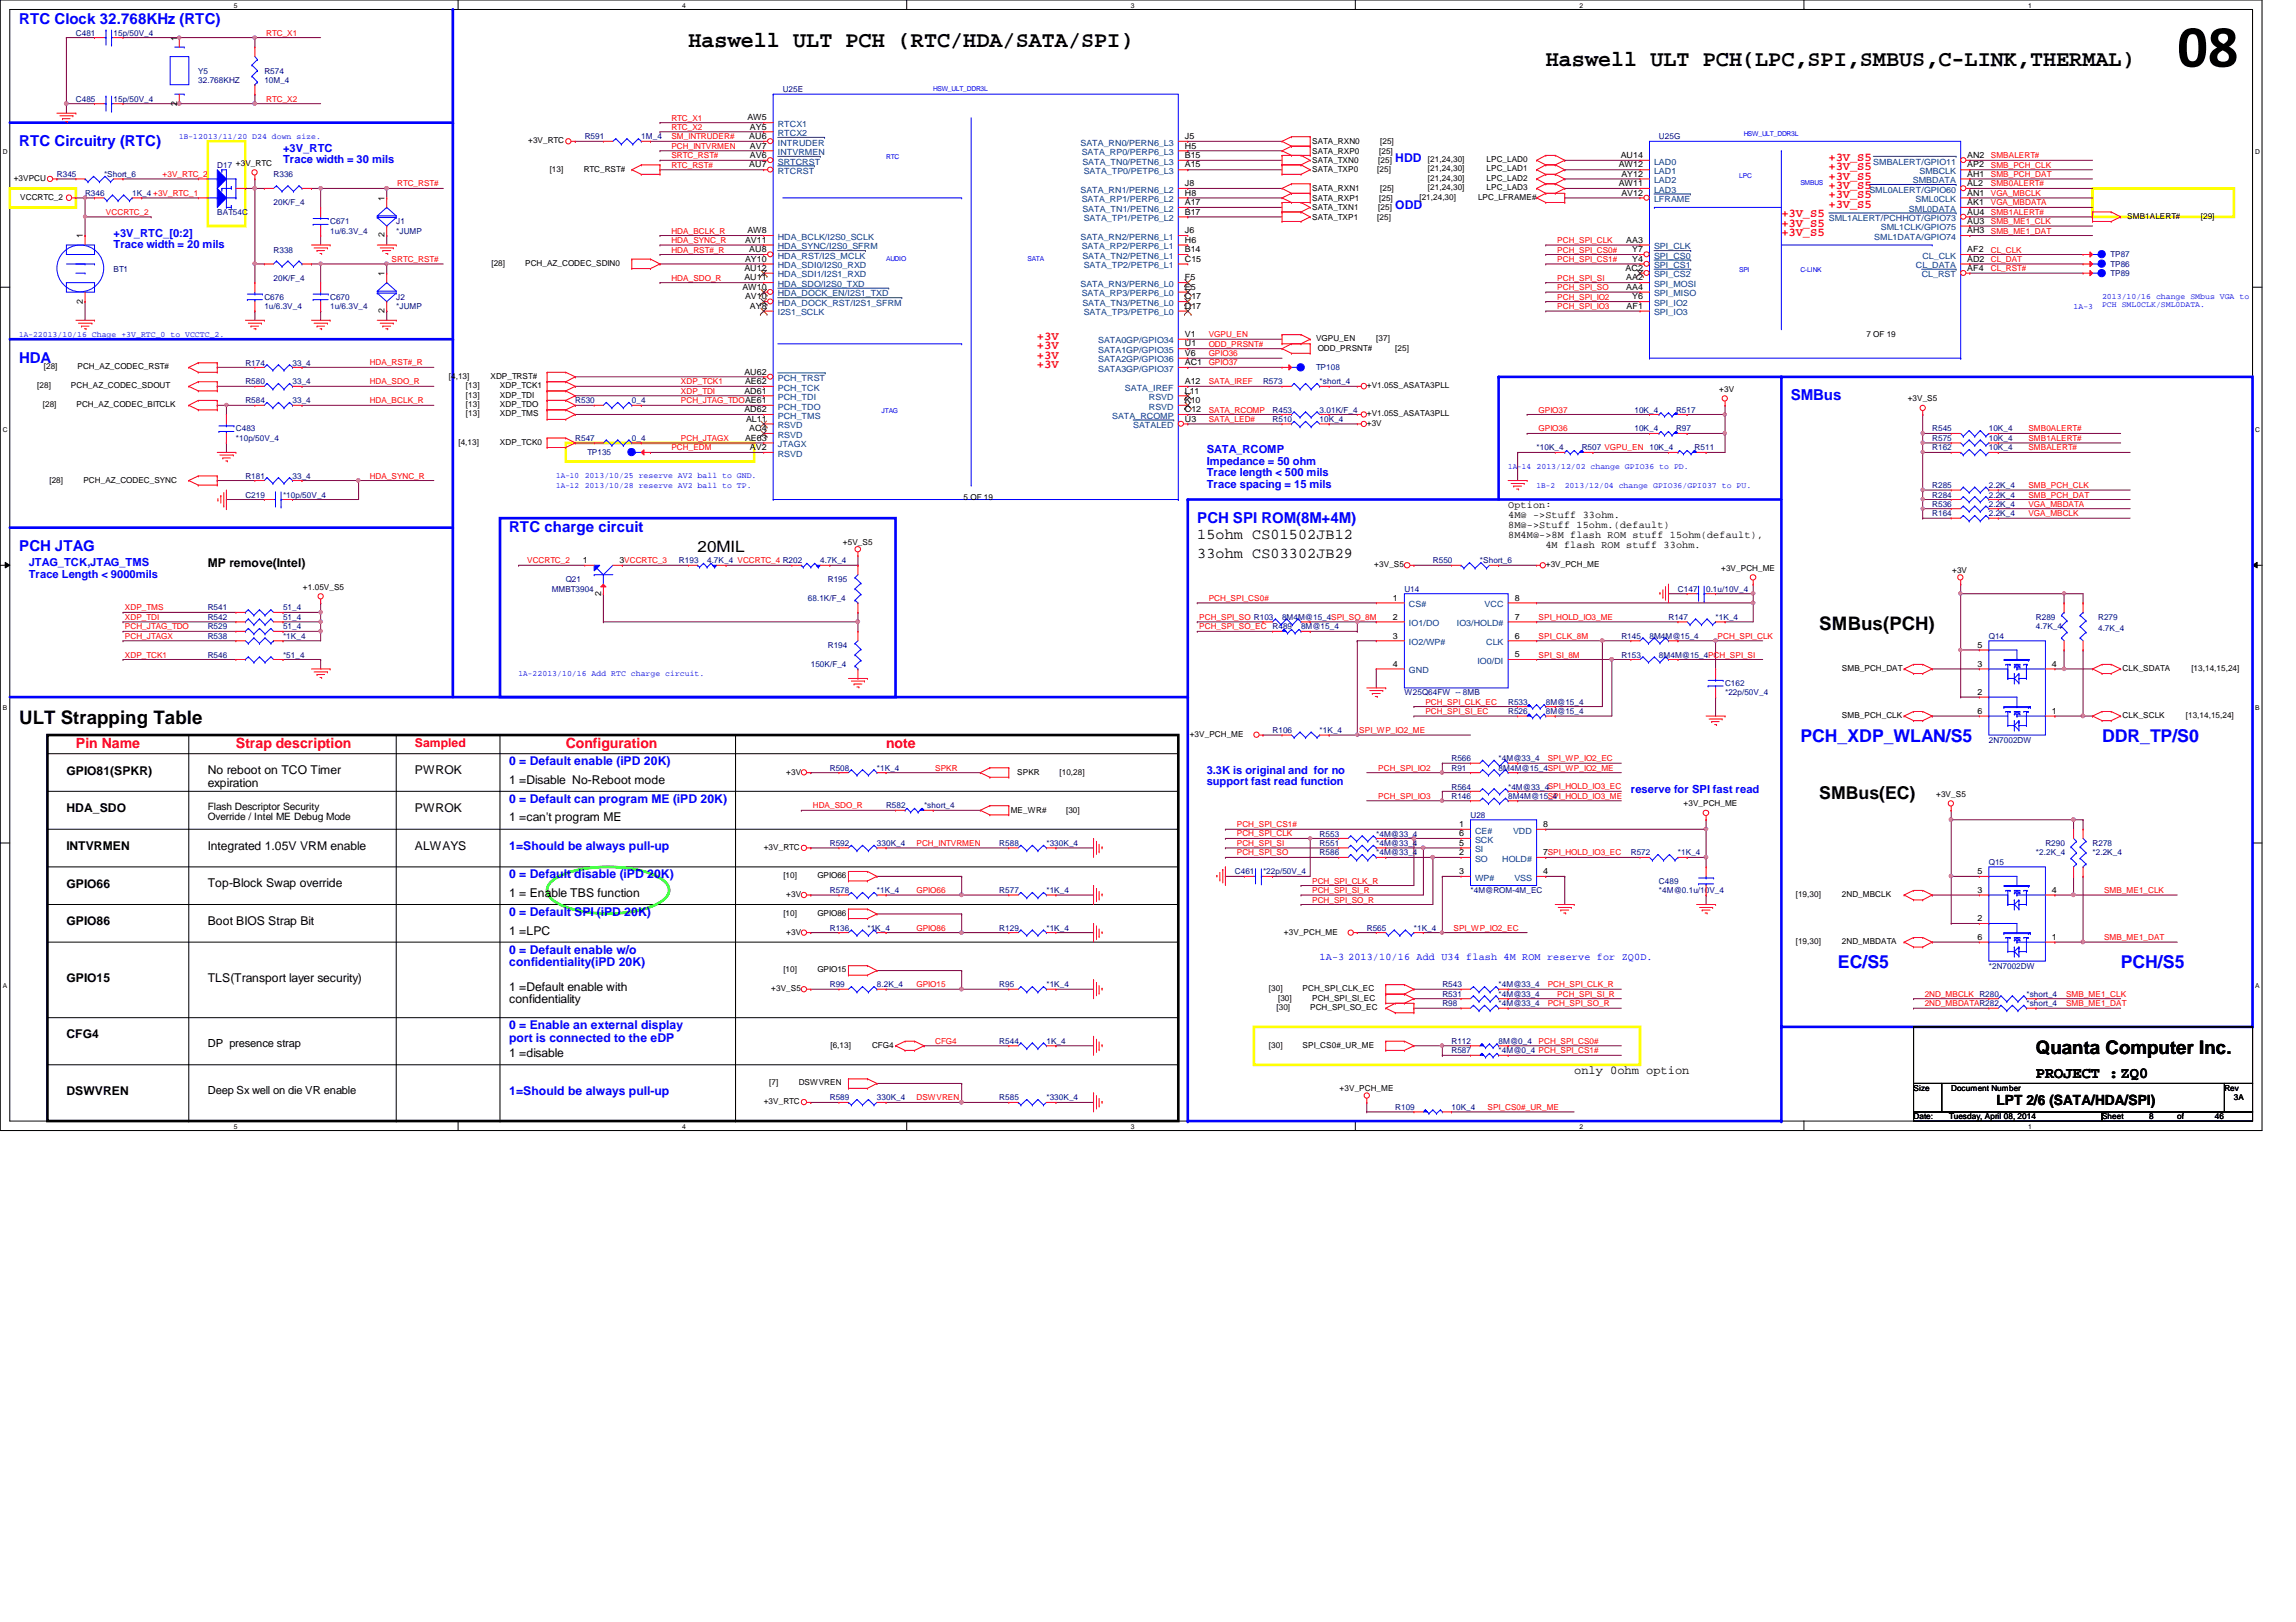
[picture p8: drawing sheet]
<svg xmlns="http://www.w3.org/2000/svg" width="297mm" height="210mm" viewBox="0 0 297 210" stroke-linecap="round" stroke-linejoin="round" font-family="sans-serif">
<defs><g id="words">
<text font-size="7.8" x="281.7" y="8.6">08</text>
<g font-size="2.9">
<text x="89.1" y="6.1">Haswell ULT PCH (RTC/HDA/SATA/SPI)</text>
<text x="200" y="8.5">Haswell ULT PCH(LPC,SPI,SMBUS,C-LINK,THERMAL)</text>
</g>
<g font-size="2.4">
<text x="235.4" y="81.5">SMBus(PCH)</text>
<text x="2.5" y="93.7">ULT Strapping Table</text>
<text x="263.4" y="136.4">Quanta Computer Inc.</text>
</g>
<g font-size="2.3" fill="#00f">
<text x="232.9" y="96">PCH_XDP_WLAN/S5</text>
<text x="271.9" y="96">DDR_TP/S0</text>
<text x="237.8" y="125.3">EC/S5</text>
<text x="274.4" y="125.3">PCH/S5</text>
</g>
<text font-size="2.3" x="235.4" y="103.3">SMBus(EC)</text>
<g font-size="2">
<text x="90.3" y="71.4">20MIL</text>
<text x="263.4" y="139.5">PROJECT :ZQ0</text>
</g>
<g font-size="1.9" fill="#00f">
<text x="2.5" y="3">RTC Clock 32.768KHz (RTC)</text>
<text x="2.5" y="18.9">RTC Circuitry (RTC)</text>
<text x="2.5" y="46.9">HDA</text>
<text x="231.7" y="51.8">SMBus</text>
<text x="2.5" y="71.3">PCH JTAG</text>
<text x="65.9" y="68.9">RTC charge circuit</text>
<text x="154.9" y="67.6">PCH SPI ROM(8M+4M)</text>
</g>
<g font-size="1.9">
<text x="154.9" y="69.8">15ohm CS01502JB12</text>
<text x="154.9" y="72.3">33ohm CS03302JB29</text>
</g>
<g font-size="1.8" fill="#f00">
<text x="9.8" y="96.8">Pin Name</text>
<text x="30.5" y="96.8">Strap description</text>
<text x="73.2" y="96.8">Configuration</text>
<text x="114.6" y="96.8">note</text>
</g>
<text font-size="1.8" x="258.3" y="143">LPT 2/6 (SATA/HDA/SPI)</text>
<g font-size="1.6" fill="#00f">
<text x="180.5" y="21">HDD</text>
<text x="180.5" y="27.1">ODD</text>
<text x="65.9" y="99">0 = Default enable (iPD 20K)</text>
<text x="65.9" y="103.9">0 = Default can program ME (iPD 20K)</text>
<text x="65.9" y="110">1=Should be always pull-up</text>
<text x="65.9" y="113.7">0 = Default disable (iPD 20K)</text>
<text x="65.9" y="118.5">0 = Default SPI (iPD 20K)</text>
<text x="65.9" y="123.4">0 = Default enable w/o</text>
<text x="65.9" y="125">confidentiality(iPD 20K)</text>
<text x="65.9" y="133.2">0 = Enable an external display</text>
<text x="65.9" y="134.8">port is connected to the eDP</text>
<text x="65.9" y="141.7">1=Should be always pull-up</text>
</g>
<g font-size="1.6" fill="#f00">
<text x="236.6" y="20.8">+3V_S5</text>
<text x="236.6" y="23.2">+3V_S5</text>
<text x="236.6" y="22">+3V_S5</text>
<text x="230.5" y="28.1">+3V_S5</text>
<text x="230.5" y="29.3">+3V_S5</text>
<text x="236.6" y="24.4">+3V_S5</text>
<text x="236.6" y="25.7">+3V_S5</text>
<text x="236.6" y="26.9">+3V_S5</text>
<text x="230.5" y="30.5">+3V_S5</text>
<text x="134.2" y="43.9">+3V</text>
<text x="134.2" y="45.2">+3V</text>
<text x="134.2" y="46.4">+3V</text>
<text x="134.2" y="47.6">+3V</text>
<text x="53.7" y="96.6">Sampled</text>
</g>
<g font-size="1.6">
<text x="26.9" y="73.4">MP remove(Intel)</text>
<text x="8.6" y="100.2">GPIO81(SPKR)</text>
<text x="26.9" y="100.2">No reboot on TCO Timer</text>
<text x="26.9" y="101.8">expiration</text>
<text x="53.7" y="100.2">PWROK</text>
<text x="65.9" y="101.4">1 =Disable No-Reboot mode</text>
<text x="8.6" y="105.1">HDA_SDO</text>
<text x="53.7" y="105.1">PWROK</text>
<text x="65.9" y="106.3">1 =can't program ME</text>
<text x="8.6" y="110">INTVRMEN</text>
<text x="26.9" y="109.9">Integrated 1.05V VRM enable</text>
<text x="53.7" y="109.9">ALWAYS</text>
<text x="8.6" y="114.9">GPIO66</text>
<text x="8.6" y="119.8">GPIO86</text>
<text x="26.9" y="114.9">Top-Block Swap override</text>
<text x="26.9" y="119.7">Boot BIOS Strap Bit</text>
<text x="65.9" y="116">1 = Enable TBS function</text>
<text x="65.9" y="120.9">1 =LPC</text>
<text x="8.6" y="127.1">GPIO15</text>
<text x="26.9" y="127">TLS(Transport layer security)</text>
<text x="65.9" y="128.2">1 =Default enable with</text>
<text x="65.9" y="129.8">confidentiality</text>
<text x="8.6" y="134.4">CFG4</text>
<text x="65.9" y="136.8">1 =disable</text>
<text x="8.6" y="141.7">DSWVREN</text>
<text x="203.7" y="139">only 0ohm option</text>
</g>
<g font-size="1.4" fill="#00f">
<text x="36.6" y="19.6">+3V_RTC</text>
<text x="36.6" y="21.1">Trace width = 30 mils</text>
<text x="14.7" y="30.6">+3V_RTC_[0:2]</text>
<text x="14.7" y="32.1">Trace width = 20 mils</text>
<text x="156.1" y="58.7">SATA_RCOMP</text>
<text x="156.1" y="60.2">Impedance = 50 ohm</text>
<text x="156.1" y="61.6">Trace length &lt; 500 mils</text>
<text x="156.1" y="63.1">Trace spacing = 15 mils</text>
<text x="3.7" y="73.3">JTAG_TCK,JTAG_TMS</text>
<text x="3.7" y="74.8">Trace Length &lt; 9000mils</text>
<text x="156.1" y="100.1">3.3K is original and for no</text>
<text x="156.1" y="101.6">support fast read function</text>
<text x="211" y="102.6">reserve for SPI fast read</text>
</g>
<g font-size="1.4">
<text x="26.9" y="135.5">DP presence strap</text>
<text x="26.9" y="141.6">Deep Sx well on die VR enable</text>
</g>
<g font-size="1.3">
<text x="195.1" y="65.7">Option:</text>
<text x="195.1" y="67">4M@ -&gt;Stuff 33ohm.</text>
<text x="195.1" y="68.3">8M@-&gt;Stuff 15ohm.(default)</text>
<text x="195.1" y="69.6">8M4M@-&gt;8M flash ROM stuff 15ohm(default),</text>
<text x="199.9" y="71">4M flash ROM stuff 33ohm.</text>
<text x="26.9" y="104.8">Flash Descriptor Security</text>
<text x="26.9" y="106.2">Override / Intel ME Debug Mode</text>
</g>
<text font-size="1.3" fill="#00f" x="170.7" y="124.2">1A-3 2013/10/16 Add U34 flash 4M ROM reserve for ZQ0D.</text>
<g font-size="1.1" fill="#000080">
<text x="9.8" y="4.7">C481</text>
<text x="14.7" y="4.7">15p/50V_4</text>
<text x="25.7" y="9.5">Y5</text>
<text x="25.7" y="10.8">32.768KHZ</text>
<text x="34.2" y="9.5">R574</text>
<text x="34.2" y="10.8">10M_4</text>
<text x="101.3" y="11.9">U25E</text>
<text x="9.8" y="13.2">C485</text>
<text x="14.7" y="13.2">15p/50V_4</text>
<text x="7.4" y="22.9">R345</text>
<text x="13.5" y="22.9">*Short_6</text>
<text x="28.1" y="21.7">D17 +3V_RTC</text>
<text x="35.4" y="22.9">R336</text>
<text x="75.6" y="18">R591</text>
<text x="83" y="18">1M_4</text>
<text x="214.6" y="18">U25G</text>
<text x="11" y="25.4">R346</text>
<text x="17.1" y="25.4">1K_4 +3V_RTC_1</text>
<text x="28.1" y="27.8">BAT54C</text>
<text x="35.4" y="26.6">20K/F_4</text>
<text x="42.7" y="29">C671</text>
<text x="51.3" y="29">J1</text>
<text x="14.7" y="35.1">BT1</text>
<text x="35.4" y="32.7">R338</text>
<text x="42.7" y="30.2">1u/6.3V_4</text>
<text x="51.3" y="30.2">*JUMP</text>
<text x="273" y="33.3">TP87</text>
<text x="273" y="34.5">TP86</text>
<text x="273" y="35.7">TP89</text>
<text x="34.2" y="38.8">C676</text>
<text x="34.2" y="40">1u/6.3V_4</text>
<text x="35.4" y="36.3">20K/F_4</text>
<text x="42.7" y="38.8">C670</text>
<text x="42.7" y="40">1u/6.3V_4</text>
<text x="51.3" y="38.8">J2</text>
<text x="51.3" y="40">*JUMP</text>
<text x="31.7" y="47.3">R174</text>
<text x="37.8" y="47.3">33_4</text>
<text x="170.3" y="47.9">TP108</text>
<text x="31.7" y="49.7">R580</text>
<text x="31.7" y="52.2">R584</text>
<text x="37.8" y="49.7">33_4</text>
<text x="37.8" y="52.2">33_4</text>
<text x="74.4" y="52.2">R530</text>
<text x="81.7" y="52.2">0_4</text>
<text x="163.4" y="49.7">R573</text>
<text x="164.6" y="53.4">R453</text>
<text x="170.7" y="53.4">3.01K/F_4</text>
<text x="170.7" y="49.7">*short_4</text>
<text x="211.5" y="53.4">10K_4</text>
<text x="216.8" y="53.4">R517</text>
<text x="30.5" y="55.8">C483</text>
<text x="30.5" y="57.1">*10p/50V_4</text>
<text x="74.4" y="57.1">R547</text>
<text x="76" y="58.9">TP135</text>
<text x="81.7" y="57.1">0_4</text>
<text x="164.6" y="54.6">R510</text>
<text x="170.7" y="54.6">10K_4</text>
<text x="198.8" y="58.3">*10K_4</text>
<text x="204.6" y="58.3">R507 VGPU_EN</text>
<text x="211.5" y="55.8">10K_4</text>
<text x="213.4" y="58.3">10K_4</text>
<text x="216.8" y="55.8">R97</text>
<text x="219.2" y="58.3">R511</text>
<text x="250" y="55.8">R545</text>
<text x="250" y="58.3">R162</text>
<text x="250" y="57.1">R575</text>
<text x="257.3" y="55.8">10K_4</text>
<text x="257.3" y="58.3">10K_4</text>
<text x="257.3" y="57.1">10K_4</text>
<text x="31.7" y="64.4">C219</text>
<text x="31.7" y="61.9">R181</text>
<text x="36.6" y="64.4">*10p/50V_4</text>
<text x="37.8" y="61.9">33_4</text>
<text x="250" y="64.4">R284</text>
<text x="250" y="65.6">R536</text>
<text x="250" y="63.2">R285</text>
<text x="257.3" y="64.4">2.2K_4</text>
<text x="257.3" y="65.6">2.2K_4</text>
<text x="257.3" y="63.2">2.2K_4</text>
<text x="250" y="66.8">R164</text>
<text x="257.3" y="66.8">2.2K_4</text>
<text x="71.4" y="76.6">MMBT3904</text>
<text x="73.2" y="75.4">Q21</text>
<text x="87.8" y="72.9">R193</text>
<text x="91.5" y="72.9">4.7K_4 VCCRTC_4 R202</text>
<text x="104.5" y="77.8">68.1K/F_4</text>
<text x="106.1" y="72.9">4.7K_4</text>
<text x="107.1" y="75.4">R195</text>
<text x="181.7" y="76.6">U14</text>
<text x="185.4" y="72.9">R550</text>
<text x="191.5" y="72.9">*Short_6</text>
<text x="217.1" y="76.6">C147</text>
<text x="220.7" y="76.6">0.1u/10V_4</text>
<text x="26.9" y="82.7">R538</text>
<text x="26.9" y="79">R541</text>
<text x="26.9" y="81.4">R529</text>
<text x="26.9" y="80.2">R542</text>
<text x="36.6" y="82.7">*1K_4</text>
<text x="36.6" y="79">51_4</text>
<text x="36.6" y="81.4">51_4</text>
<text x="36.6" y="80.2">51_4</text>
<text x="107.1" y="83.9">R194</text>
<text x="164.6" y="81.4">R489</text>
<text x="165.9" y="80.2">8M4M@15_4SPI_SO_8M</text>
<text x="168.3" y="81.4">8M@15_4</text>
<text x="209.8" y="82.7">R145</text>
<text x="213.4" y="82.7">8M4M@15_4</text>
<text x="215.9" y="80.2">R147</text>
<text x="222" y="80.2">*1K_4</text>
<text x="257.3" y="82.7">Q14</text>
<text x="263.4" y="80.2">R289</text>
<text x="263.4" y="81.4">4.7K_4</text>
<text x="271.4" y="80.2">R279</text>
<text x="271.4" y="81.7">4.7K_4</text>
<text x="26.9" y="85.1">R546</text>
<text x="36.6" y="85.1">*51_4</text>
<text x="104.9" y="86.3">150K/F_4</text>
<text x="209.8" y="85.1">R153</text>
<text x="214.6" y="85.1">8M4M@15_4PCH_SPI_SI</text>
<text x="223.2" y="88.8">C162</text>
<text x="164.6" y="94.9">R106</text>
<text x="170.7" y="94.9">*1K_4</text>
<text x="181.7" y="90">W25Q64FW -- 8MB</text>
<text x="195.1" y="91.2">R533</text>
<text x="195.1" y="92.4">R526</text>
<text x="200" y="91.2">8M@15_4</text>
<text x="200" y="92.4">8M@15_4</text>
<text x="223.2" y="90">*22p/50V_4</text>
<text x="107.4" y="99.7">R508</text>
<text x="113.5" y="99.7">*1K_4</text>
<text x="187.8" y="98.5">R566</text>
<text x="187.8" y="99.7">R91</text>
<text x="193.9" y="98.5">*4M@33_4</text>
<text x="193.9" y="99.7">8M4M@15_4SPI_WP_IO2_ME</text>
<text x="257.3" y="96.1">2N7002DW</text>
<text x="114.6" y="104.6">R582</text>
<text x="119.5" y="104.6">*short_4</text>
<text x="187.8" y="103.4">R146</text>
<text x="187.8" y="102.2">R564</text>
<text x="190.2" y="105.8">U28</text>
<text x="195.1" y="103.4">8M4M@15_4</text>
<text x="195.1" y="102.2">*4M@33_4SPI_HOLD_IO3_EC</text>
<text x="107.4" y="109.5">R592</text>
<text x="113.5" y="109.5">330K_4</text>
<text x="129.3" y="109.5">R588</text>
<text x="135.4" y="109.5">*330K_4</text>
<text x="159.8" y="113.2">C461</text>
<text x="163.4" y="113.2">*22p/50V_4</text>
<text x="170.7" y="108.3">R553</text>
<text x="170.7" y="109.5">R551</text>
<text x="170.7" y="110.7">R586</text>
<text x="178.1" y="108.3">*4M@33_4</text>
<text x="178.1" y="109.5">*4M@33_4</text>
<text x="178.1" y="110.7">*4M@33_4</text>
<text x="211" y="110.7">R572</text>
<text x="217.1" y="110.7">*1K_4</text>
<text x="257.3" y="111.9">Q15</text>
<text x="263.4" y="110.7">*2.2K_4</text>
<text x="264.6" y="109.5">R290</text>
<text x="270.7" y="109.5">R278</text>
<text x="270.7" y="110.7">*2.2K_4</text>
<text x="107.4" y="115.6">R578</text>
<text x="113.5" y="115.6">*1K_4</text>
<text x="129.3" y="115.6">R577</text>
<text x="135.4" y="115.6">*1K_4</text>
<text x="190.2" y="115.6">*4M@ROM-4M_EC</text>
<text x="214.6" y="114.4">C489</text>
<text x="214.6" y="115.6">*4M@0.1u/10V_4</text>
<text x="107.4" y="120.5">R136</text>
<text x="112.2" y="120.5">*1K_4</text>
<text x="129.3" y="120.5">R129</text>
<text x="135.4" y="120.5">*1K_4</text>
<text x="176.8" y="120.5">R565</text>
<text x="182.9" y="120.5">*1K_4</text>
<text x="257.3" y="125.3">*2N7002DW</text>
<text x="107.4" y="127.8">R99</text>
<text x="113.5" y="127.8">8.2K_4</text>
<text x="129.3" y="127.8">R95</text>
<text x="135.4" y="127.8">*1K_4</text>
<text x="186.6" y="127.8">R543</text>
<text x="186.6" y="129">R531</text>
<text x="186.6" y="130.2">R98</text>
<text x="193.9" y="127.8">*4M@33_4</text>
<text x="193.9" y="129">*4M@33_4</text>
<text x="193.9" y="130.2">*4M@33_4</text>
<text x="262.2" y="129">*short_4</text>
<text x="262.2" y="130.2">*short_4</text>
<text x="129.3" y="135.1">R544</text>
<text x="135.4" y="135.1">1K_4</text>
<text x="187.8" y="136.3">R587</text>
<text x="187.8" y="135.1">R112</text>
<text x="193.9" y="136.3">*4M@0_4 PCH_SPI_CS1#</text>
<text x="193.9" y="135.1">8M@0_4</text>
<text x="107.4" y="142.4">R589</text>
<text x="113.5" y="142.4">330K_4</text>
<text x="129.3" y="142.4">R585</text>
<text x="135.4" y="142.4">*330K_4</text>
<text x="180.5" y="143.6">R109</text>
<text x="187.8" y="143.6">10K_4</text>
</g>
<g font-size="1.1">
<text x="22.9" y="5.2" transform="rotate(-90 22.9 5.2)">1</text>
<text x="22.9" y="13.7" transform="rotate(-90 22.9 13.7)">2</text>
<text x="96.7" y="15.6">AW5</text>
<text x="96.9" y="18">AU6</text>
<text x="97" y="16.8">AY5</text>
<text x="153.3" y="18">J5</text>
<text x="1.8" y="23.4">+3VPCU</text>
<text x="68.3" y="18.5">+3V_RTC</text>
<text x="71.1" y="22.3">[13]</text>
<text x="75.5" y="22.3">RTC_RST#</text>
<text x="96.9" y="21.7">AU7</text>
<text x="97" y="20.4">AV6</text>
<text x="97" y="19.2">AV7</text>
<text x="153.3" y="21.7">A15</text>
<text x="153.3" y="20.4">B15</text>
<text x="153.3" y="19.2">H5</text>
<text x="169.8" y="21.1">SATA_TXN0</text>
<text x="169.8" y="22.3">SATA_TXP0</text>
<text x="169.8" y="18.7">SATA_RXN0</text>
<text x="169.8" y="19.9">SATA_RXP0</text>
<text x="178.2" y="22.3">[25]</text>
<text x="178.3" y="21.1">[25]</text>
<text x="178.4" y="19.9">[25]</text>
<text x="178.6" y="18.7">[25]</text>
<text x="184.7" y="21">[21,24,30]</text>
<text x="184.7" y="22.2">[21,24,30]</text>
<text x="184.7" y="23.4">[21,24,30]</text>
<text x="192.3" y="21">LPC_LAD0</text>
<text x="192.3" y="22.2">LPC_LAD1</text>
<text x="192.3" y="23.4">LPC_LAD2</text>
<text x="209.4" y="21.7">AW12</text>
<text x="209.7" y="20.4">AU14</text>
<text x="209.8" y="22.9">AY12</text>
<text x="254.5" y="22.9">AH1</text>
<text x="254.5" y="21.7">AP2</text>
<text x="254.5" y="20.4">AN2</text>
<text x="2.6" y="25.9">VCCRTC_2</text>
<text x="49.7" y="26" transform="rotate(-90 49.7 26)">1</text>
<text x="153.3" y="27.8">B17</text>
<text x="153.3" y="26.5">A17</text>
<text x="153.3" y="24.1">J8</text>
<text x="153.3" y="25.3">H8</text>
<text x="169.8" y="28.4">SATA_TXP1</text>
<text x="169.8" y="27.2">SATA_TXN1</text>
<text x="169.8" y="26">SATA_RXP1</text>
<text x="169.8" y="24.8">SATA_RXN1</text>
<text x="178.2" y="28.4">[25]</text>
<text x="178.3" y="27.2">[25]</text>
<text x="178.4" y="26">[25]</text>
<text x="178.6" y="24.8">[25]</text>
<text x="183.6" y="25.9">[21,24,30]</text>
<text x="184.7" y="24.6">[21,24,30]</text>
<text x="191.2" y="25.9">LPC_LFRAME#</text>
<text x="192.3" y="24.6">LPC_LAD3</text>
<text x="209.4" y="24.1">AW11</text>
<text x="209.8" y="25.3">AV12</text>
<text x="254.5" y="29">AU3</text>
<text x="254.5" y="27.8">AU4</text>
<text x="254.5" y="26.5">AK1</text>
<text x="254.5" y="25.3">AN1</text>
<text x="254.5" y="24.1">AL2</text>
<text x="275.2" y="28.3">SMB1ALERT#</text>
<text x="284.7" y="28.3">[29]</text>
<text x="10.7" y="30.9" transform="rotate(-90 10.7 30.9)">1</text>
<text x="49.7" y="35.7" transform="rotate(-90 49.7 35.7)">1</text>
<text x="49.7" y="30.7" transform="rotate(-90 49.7 30.7)">2</text>
<text x="63.6" y="34.4">[28]</text>
<text x="67.9" y="34.4">PCH_AZ_CODEC_SDIN0</text>
<text x="96.3" y="35.1">AU12</text>
<text x="96.4" y="33.9">AY10</text>
<text x="96.4" y="31.4">AV11</text>
<text x="96.7" y="30.2">AW8</text>
<text x="96.9" y="32.6">AU8</text>
<text x="153.3" y="33.9">C15</text>
<text x="153.3" y="32.6">B14</text>
<text x="153.3" y="30.2">J6</text>
<text x="153.3" y="31.4">H6</text>
<text x="210.3" y="35.1">AC2</text>
<text x="210.4" y="31.4">AA3</text>
<text x="211.2" y="33.9">Y4</text>
<text x="211.2" y="32.6">Y7</text>
<text x="254.5" y="35.1">AF4</text>
<text x="254.5" y="33.9">AD2</text>
<text x="254.5" y="32.6">AF2</text>
<text x="254.5" y="30.2">AH3</text>
<text x="10.7" y="39.3" transform="rotate(-90 10.7 39.3)">2</text>
<text x="49.7" y="40.5" transform="rotate(-90 49.7 40.5)">2</text>
<text x="96.1" y="37.5">AW10</text>
<text x="96.3" y="36.3">AU11</text>
<text x="96.4" y="38.7">AV10</text>
<text x="97" y="40">AY8</text>
<text x="153.3" y="40">D17</text>
<text x="153.3" y="38.7">C17</text>
<text x="153.3" y="37.5">E5</text>
<text x="153.3" y="36.3">F5</text>
<text x="210.4" y="37.5">AA4</text>
<text x="210.4" y="36.3">AA2</text>
<text x="210.4" y="40">AF1</text>
<text x="211.2" y="38.7">Y6</text>
<text x="5.7" y="47.8">[28]</text>
<text x="10" y="47.8">PCH_AZ_CODEC_RST#</text>
<text x="153.3" y="47.2">AC1</text>
<text x="153.3" y="46.1">V6</text>
<text x="153.3" y="44.8">U1</text>
<text x="153.3" y="43.6">V1</text>
<text x="170.3" y="44.2">VGPU_EN</text>
<text x="170.5" y="45.4">ODD_PRSNT#</text>
<text x="178.1" y="44.2">[37]</text>
<text x="180.5" y="45.4">[25]</text>
<text x="241.5" y="43.6">7 OF 19</text>
<text x="4.8" y="50.2">[28]</text>
<text x="5.5" y="52.7">[28]</text>
<text x="9.2" y="50.2">PCH_AZ_CODEC_SDOUT</text>
<text x="9.9" y="52.7">PCH_AZ_CODEC_BITCLK</text>
<text x="58.1" y="49">[4,13]</text>
<text x="60.3" y="50.2">[13]</text>
<text x="60.3" y="53.9">[13]</text>
<text x="60.3" y="51.5">[13]</text>
<text x="60.3" y="52.7">[13]</text>
<text x="63.5" y="49">XDP_TRST#</text>
<text x="64.7" y="50.2">XDP_TCK1</text>
<text x="64.7" y="53.9">XDP_TMS</text>
<text x="64.7" y="51.5">XDP_TDI</text>
<text x="64.7" y="52.7">XDP_TDO</text>
<text x="96.3" y="53.3">AD62</text>
<text x="96.3" y="50.9">AD61</text>
<text x="96.3" y="48.5">AU62</text>
<text x="96.4" y="49.7">AE62</text>
<text x="153.3" y="50.9">L11</text>
<text x="153.3" y="52.2">K10</text>
<text x="153.3" y="53.3">C12</text>
<text x="153.3" y="49.7">A12</text>
<text x="176.8" y="50.2">+V1.05S_ASATA3PLL</text>
<text x="176.8" y="53.9">+V1.05S_ASATA3PLL</text>
<text x="222.4" y="50.7">+3V</text>
<text x="246.8" y="51.9">+3V_S5</text>
<text x="59.3" y="57.6">[4,13]</text>
<text x="64.7" y="57.6">XDP_TCK0</text>
<text x="96.4" y="57">AE63</text>
<text x="96.5" y="54.6">AL11</text>
<text x="96.9" y="55.8">AC4</text>
<text x="97" y="58.3">AV2</text>
<text x="153.3" y="54.6">U3</text>
<text x="176.8" y="55.1">+3V</text>
<text x="6.4" y="62.4">[28]</text>
<text x="10.8" y="62.4">PCH_AZ_CODEC_SYNC</text>
<text x="124.7" y="64.6">5 OF 19</text>
<text x="109" y="70.5">+5V_S5</text>
<text x="39.2" y="76.3">+1.05V_S5</text>
<text x="75.4" y="72.9">1</text>
<text x="77.8" y="77.1" transform="rotate(-90 77.8 77.1)">2</text>
<text x="80.1" y="72.9">3VCCRTC_3</text>
<text x="177.8" y="73.4">+3V_S5</text>
<text x="180.2" y="77.7">1</text>
<text x="196" y="77.7">8</text>
<text x="200" y="73.4">+3V_PCH_ME</text>
<text x="222.7" y="73.9">+3V_PCH_ME</text>
<text x="252.6" y="74.1">+3V</text>
<text x="180.2" y="82.6">3</text>
<text x="180.2" y="80.2">2</text>
<text x="196" y="82.6">6</text>
<text x="196" y="80.2">7</text>
<text x="255.8" y="83.8">5</text>
<text x="180.2" y="86.3">4</text>
<text x="196" y="85">5</text>
<text x="238.3" y="86.8">SMB_PCH_DAT</text>
<text x="255.8" y="89.9">2</text>
<text x="255.8" y="86.3">3</text>
<text x="265.5" y="86.3">4</text>
<text x="274.6" y="86.8">CLK_SDATA</text>
<text x="283.5" y="86.8">[13,14,15,24]</text>
<text x="153.9" y="95.3">+3V_PCH_ME</text>
<text x="238.3" y="92.9">SMB_PCH_CLK</text>
<text x="255.8" y="92.4">6</text>
<text x="265.5" y="92.4">1</text>
<text x="274.6" y="92.9">CLK_SCLK</text>
<text x="282.8" y="92.9">[13,14,15,24]</text>
<text x="101.7" y="100.2">+3V</text>
<text x="131.6" y="100.2">SPKR</text>
<text x="137.1" y="100.2">[10,28]</text>
<text x="130.8" y="105.2">ME_WR#</text>
<text x="137.9" y="105.2">[30]</text>
<text x="188.8" y="107">1</text>
<text x="199.6" y="107">8</text>
<text x="217.8" y="104.4">+3V_PCH_ME</text>
<text x="250.5" y="103.2">+3V_S5</text>
<text x="98.8" y="110">+3V_RTC</text>
<text x="101.3" y="113.6">[10]</text>
<text x="105.7" y="113.6">GPIO66</text>
<text x="188.8" y="108.2">6</text>
<text x="188.8" y="109.4">5</text>
<text x="188.8" y="110.7">2</text>
<text x="188.8" y="113.1">3</text>
<text x="199.6" y="113.1">4</text>
<text x="199.6" y="110.7">7SPI_HOLD_IO3_EC</text>
<text x="255.8" y="113.1">5</text>
<text x="101.3" y="118.5">[10]</text>
<text x="101.7" y="116.1">+3V</text>
<text x="105.7" y="118.5">GPIO86</text>
<text x="232.3" y="116.1">[19,30]</text>
<text x="238.3" y="116.1">2ND_MBCLK</text>
<text x="255.8" y="119.2">2</text>
<text x="255.8" y="115.5">3</text>
<text x="265.5" y="115.5">4</text>
<text x="101.3" y="125.8">[10]</text>
<text x="101.7" y="120.9">+3V</text>
<text x="105.7" y="125.8">GPIO15</text>
<text x="166.1" y="120.9">+3V_PCH_ME</text>
<text x="232.3" y="122.2">[19,30]</text>
<text x="238.3" y="122.2">2ND_MBDATA</text>
<text x="255.8" y="121.6">6</text>
<text x="265.5" y="121.6">1</text>
<text x="99.8" y="128.3">+3V_S5</text>
<text x="164.2" y="128.3">[30]</text>
<text x="165.1" y="130.7">[30]</text>
<text x="165.4" y="129.5">[30]</text>
<text x="168.5" y="128.3">PCH_SPI_CLK_EC</text>
<text x="169.5" y="130.7">PCH_SPI_SO_EC</text>
<text x="169.8" y="129.5">PCH_SPI_SI_EC</text>
<text x="107.4" y="135.6">[6,13]</text>
<text x="112.8" y="135.6">CFG4</text>
<text x="164.2" y="135.6">[30]</text>
<text x="168.5" y="135.6">SPI_CS0#_UR_ME</text>
<text x="98.8" y="142.9">+3V_RTC</text>
<text x="99.5" y="140.5">[7]</text>
<text x="103.3" y="140.5">DSWVREN</text>
<text x="173.3" y="141.2">+3V_PCH_ME</text>
<text x="247.6" y="141.2">Size</text>
<text x="252.4" y="141.2">Document Number</text>
<text x="287.8" y="141.2">Rev</text>
<text x="289" y="142.4">3A</text>
<text x="247.6" y="144.9">Date:</text>
<text x="252.2" y="144.9">Tuesday, April 08, 2014</text>
<text x="271.9" y="144.9">Sheet</text>
<text x="278" y="144.9">8</text>
<text x="281.7" y="144.9">of</text>
<text x="286.6" y="144.9">46</text>
</g>
<g font-size="1.1" fill="#f00">
<text x="34.5" y="4.6">RTC_X1</text>
<text x="34.5" y="13.2">RTC_X2</text>
<text x="86.9" y="15.6">RTC_X1</text>
<text x="86.9" y="16.8">RTC_X2</text>
<text x="21" y="22.9">+3V_RTC_2</text>
<text x="86.9" y="20.5">SRTC_RST#</text>
<text x="86.9" y="18">SM_INTRUDER#</text>
<text x="86.9" y="21.7">RTC_RST#</text>
<text x="86.9" y="19.3">PCH_INTVRMEN</text>
<text x="257.6" y="20.5">SMBALERT#</text>
<text x="257.6" y="21.7">SMB_PCH_CLK</text>
<text x="257.6" y="22.9">SMB_PCH_DAT</text>
<text x="13.7" y="27.8">VCCRTC_2</text>
<text x="51.4" y="24.1">RTC_RST#</text>
<text x="257.6" y="29">SMB_ME1_CLK</text>
<text x="257.6" y="27.8">SMB1ALERT#</text>
<text x="257.6" y="25.4">VGA_MBCLK</text>
<text x="257.6" y="26.6">VGA_MBDATA</text>
<text x="257.6" y="24.1">SMB0ALERT#</text>
<text x="50.7" y="33.9">SRTC_RST#</text>
<text x="86.9" y="32.7">HDA_RST#_R</text>
<text x="86.9" y="30.2">HDA_BCLK_R</text>
<text x="86.9" y="31.5">HDA_SYNC_R</text>
<text x="201.5" y="32.7">PCH_SPI_CS0#</text>
<text x="201.5" y="31.5">PCH_SPI_CLK</text>
<text x="201.5" y="33.9">PCH_SPI_CS1#</text>
<text x="257.6" y="30.2">SMB_ME1_DAT</text>
<text x="257.6" y="33.9">CL_DAT</text>
<text x="257.6" y="35.1">CL_RST#</text>
<text x="257.6" y="32.7">CL_CLK</text>
<text x="86.9" y="36.3">HDA_SDO_R</text>
<text x="201.5" y="36.3">PCH_SPI_SI</text>
<text x="201.5" y="37.5">PCH_SPI_SO</text>
<text x="201.5" y="38.8">PCH_SPI_IO2</text>
<text x="201.5" y="40">PCH_SPI_IO3</text>
<text x="47.8" y="47.3">HDA_RST#_R</text>
<text x="156.4" y="46.1">GPIO36</text>
<text x="156.4" y="47.3">GPIO37</text>
<text x="156.4" y="43.6">VGPU_EN</text>
<text x="156.4" y="44.9">ODD_PRSNT#</text>
<text x="47.8" y="49.7">HDA_SDO_R</text>
<text x="47.8" y="52.2">HDA_BCLK_R</text>
<text x="88.1" y="51">XDP_TDI</text>
<text x="88.1" y="49.7">XDP_TCK1</text>
<text x="88.1" y="52.2">PCH_JTAG_TDOAE61</text>
<text x="156.4" y="49.7">SATA_IREF</text>
<text x="156.4" y="53.4">SATA_RCOMP</text>
<text x="199" y="53.4">GPIO37</text>
<text x="86.9" y="58.3">PCH_EDM</text>
<text x="88.1" y="57.1">PCH_JTAGX</text>
<text x="156.4" y="54.6">SATA_LED#</text>
<text x="199" y="55.8">GPIO36</text>
<text x="262.4" y="58.3">SMBALERT#</text>
<text x="262.4" y="55.8">SMB0ALERT#</text>
<text x="262.4" y="57.1">SMB1ALERT#</text>
<text x="47.8" y="61.9">HDA_SYNC_R</text>
<text x="262.4" y="65.6">VGA_MBDATA</text>
<text x="262.4" y="64.4">SMB_PCH_DAT</text>
<text x="262.4" y="63.2">SMB_PCH_CLK</text>
<text x="262.4" y="66.8">VGA_MBCLK</text>
<text x="68.2" y="72.9">VCCRTC_2</text>
<text x="156.4" y="77.8">PCH_SPI_CS0#</text>
<text x="16.2" y="82.7">PCH_JTAGX</text>
<text x="16.2" y="81.4">PCH_JTAG_TDO</text>
<text x="16.2" y="79">XDP_TMS</text>
<text x="16.2" y="80.2">XDP_TDI</text>
<text x="155.1" y="80.2">PCH_SPI_SO R103</text>
<text x="155.1" y="81.4">PCH_SPI_SO_EC</text>
<text x="199" y="82.7">SPI_CLK_8M</text>
<text x="199" y="80.2">SPI_HOLD_IO3_ME</text>
<text x="222.2" y="82.7">PCH_SPI_CLK</text>
<text x="16.2" y="85.1">XDP_TCK1</text>
<text x="199" y="85.1">SPI_SI_8M</text>
<text x="175.8" y="94.9">SPI_WP_IO2_ME</text>
<text x="184.4" y="91.2">PCH_SPI_CLK_EC</text>
<text x="184.4" y="92.4">PCH_SPI_SI_EC</text>
<text x="121" y="99.7">SPKR</text>
<text x="178.3" y="99.7">PCH_SPI_IO2</text>
<text x="200.2" y="98.5">SPI_WP_IO2_EC</text>
<text x="105.2" y="104.6">HDA_SDO_R</text>
<text x="160" y="107.1">PCH_SPI_CS1#</text>
<text x="178.3" y="103.4">PCH_SPI_IO3</text>
<text x="200.2" y="103.4">SPI_HOLD_IO3_ME</text>
<text x="118.6" y="109.5">PCH_INTVRMEN</text>
<text x="160" y="110.7">PCH_SPI_SO</text>
<text x="160" y="109.5">PCH_SPI_SI</text>
<text x="160" y="108.2">PCH_SPI_CLK</text>
<text x="118.6" y="115.6">GPIO66</text>
<text x="169.8" y="116.8">PCH_SPI_SO_R</text>
<text x="169.8" y="115.6">PCH_SPI_SI_R</text>
<text x="169.8" y="114.3">PCH_SPI_CLK_R</text>
<text x="272.2" y="115.6">SMB_ME1_CLK</text>
<text x="118.6" y="120.4">GPIO86</text>
<text x="188" y="120.4">SPI_WP_IO2_EC</text>
<text x="272.2" y="121.7">SMB_ME1_DAT</text>
<text x="118.6" y="127.8">GPIO15</text>
<text x="200.2" y="127.8">PCH_SPI_CLK_R</text>
<text x="200.2" y="130.2">PCH_SPI_SO_R</text>
<text x="201.5" y="129">PCH_SPI_SI_R</text>
<text x="249" y="129">2ND_MBCLK R280</text>
<text x="249" y="130.2">2ND_MBDATAR282</text>
<text x="267.3" y="129">SMB_ME1_CLK</text>
<text x="267.3" y="130.2">SMB_ME1_DAT</text>
<text x="121" y="135.1">CFG4</text>
<text x="199" y="135.1">PCH_SPI_CS0#</text>
<text x="118.6" y="142.4">DSWVREN</text>
<text x="192.4" y="143.6">SPI_CS0#_UR_ME</text>
</g>
<g font-size="1.1" fill="#00f">
<text x="23.2" y="18">1B-12013/11/20 D24 down size.</text>
<text x="268.3" y="40">1A-3</text>
<text x="271.9" y="38.7">2013/10/16 change SMbus VGA to</text>
<text x="271.9" y="39.8">PCH SML0CLK/SML0DATA.</text>
<text x="2.5" y="43.6">1A-22013/10/16 Chage +3V_RTC_0 to VCCTC_2.</text>
<text x="72" y="61.9">1A-10</text>
<text x="72" y="63.1">1A-12</text>
<text x="75.6" y="61.9">2013/10/25 reserve AV2 ball to GND.</text>
<text x="75.6" y="63.1">2013/10/28 reserve AV2 ball to TP.</text>
<text x="195.1" y="60.7">1A-14</text>
<text x="198.8" y="60.7">2013/12/02 change GPIO36 to PD.</text>
<text x="198.8" y="63.1">1B-2</text>
<text x="202.4" y="63.1">2013/12/04 change GPIO36/GPI037 to PU.</text>
<text x="67.1" y="87.5">1A-22013/10/16 Add RTC charge circuit.</text>
</g>
<g font-size="1.1" fill="#004080">
<text x="100.6" y="17.6">RTCX2</text>
<text x="100.6" y="16.4">RTCX1</text>
<text x="100.6" y="22.5">RTCRST</text>
<text x="100.6" y="21.3">SRTCRST</text>
<text x="100.6" y="20.1">INTVRMEN</text>
<text x="100.6" y="18.8">INTRUDER</text>
<text x="139.8" y="18.8">SATA_RN0/PERN6_L3</text>
<text x="140" y="20.1">SATA_RP0/PERP6_L3</text>
<text x="140" y="21.3">SATA_TN0/PETN6_L3</text>
<text x="140.2" y="22.5">SATA_TP0/PETP6_L3</text>
<text x="214" y="23.7">LAD2</text>
<text x="214" y="22.5">LAD1</text>
<text x="214" y="21.3">LAD0</text>
<text x="242.4" y="21.3">SMBALERT/GPIO11</text>
<text x="247.5" y="23.7">SMBDATA</text>
<text x="248.3" y="22.5">SMBCLK</text>
<text x="139.8" y="24.9">SATA_RN1/PERN6_L2</text>
<text x="140" y="26.2">SATA_RP1/PERP6_L2</text>
<text x="140" y="27.4">SATA_TN1/PETN6_L2</text>
<text x="140.2" y="28.6">SATA_TP1/PETP6_L2</text>
<text x="214" y="26.2">LFRAME</text>
<text x="214" y="24.9">LAD3</text>
<text x="236.6" y="28.6">SML1ALERT/PCHHOT/GPIO73</text>
<text x="241.8" y="24.9">SML0ALERT/GPIO60</text>
<text x="243.3" y="29.8">SML1CLK/GPIO75</text>
<text x="247" y="27.4">SML0DATA</text>
<text x="247.8" y="26.2">SML0CLK</text>
<text x="100.6" y="35.9">HDA_SDI1/I2S1_RXD</text>
<text x="100.6" y="34.7">HDA_SDI0/I2S0_RXD</text>
<text x="100.6" y="33.5">HDA_RST/I2S_MCLK</text>
<text x="100.6" y="32.3">HDA_SYNC/I2S0_SFRM</text>
<text x="100.6" y="31">HDA_BCLK/I2S0_SCLK</text>
<text x="139.8" y="31">SATA_RN2/PERN6_L1</text>
<text x="140" y="32.3">SATA_RP2/PERP6_L1</text>
<text x="140" y="33.5">SATA_TN2/PETN6_L1</text>
<text x="140.2" y="34.7">SATA_TP2/PETP6_L1</text>
<text x="214" y="35.9">SPI_CS2</text>
<text x="214" y="34.7">SPI_CS1</text>
<text x="214" y="32.3">SPI_CLK</text>
<text x="214" y="33.5">SPI_CS0</text>
<text x="242.5" y="31">SML1DATA/GPIO74</text>
<text x="247.9" y="34.7">CL_DATA</text>
<text x="248.6" y="35.9">CL_RST</text>
<text x="248.7" y="33.5">CL_CLK</text>
<text x="100.6" y="39.6">HDA_DOCK_RST/I2S1_SFRM</text>
<text x="100.6" y="38.4">HDA_DOCK_EN/I2S1_TXD</text>
<text x="100.6" y="37.1">HDA_SDO/I2S0_TXD</text>
<text x="100.6" y="40.8">I2S1_SCLK</text>
<text x="139.8" y="37.1">SATA_RN3/PERN6_L0</text>
<text x="140" y="38.4">SATA_RP3/PERP6_L0</text>
<text x="140" y="39.6">SATA_TN3/PETN6_L0</text>
<text x="140.2" y="40.8">SATA_TP3/PETP6_L0</text>
<text x="214" y="40.8">SPI_IO3</text>
<text x="214" y="39.6">SPI_IO2</text>
<text x="214" y="38.4">SPI_MISO</text>
<text x="214" y="37.1">SPI_MOSI</text>
<text x="142.1" y="46.9">SATA2GP/GPIO36</text>
<text x="142.1" y="45.7">SATA1GP/GPIO35</text>
<text x="142.1" y="44.4">SATA0GP/GPIO34</text>
<text x="100.6" y="53">PCH_TDO</text>
<text x="100.6" y="51.8">PCH_TDI</text>
<text x="100.6" y="50.5">PCH_TCK</text>
<text x="100.6" y="49.3">PCH_TRST</text>
<text x="142.1" y="48.1">SATA3GP/GPIO37</text>
<text x="145.5" y="50.5">SATA_IREF</text>
<text x="148.6" y="51.8">RSVD</text>
<text x="148.6" y="53">RSVD</text>
<text x="100.6" y="54.2">PCH_TMS</text>
<text x="100.6" y="56.6">RSVD</text>
<text x="100.6" y="55.4">RSVD</text>
<text x="100.6" y="59.1">RSVD</text>
<text x="100.6" y="57.9">JTAGX</text>
<text x="143.9" y="54.2">SATA_RCOMP</text>
<text x="146.6" y="55.4">SATALED</text>
<text x="182.3" y="83.5">IO2/WP#</text>
<text x="182.3" y="78.6">CS#</text>
<text x="182.3" y="81">IO1/DO</text>
<text x="188.5" y="81">IO3/HOLD#</text>
<text x="192.1" y="78.6">VCC</text>
<text x="192.3" y="83.5">CLK</text>
<text x="182.3" y="87.1">GND</text>
<text x="191.1" y="85.9">IO0/DI</text>
<text x="190.8" y="107.9">CE#</text>
<text x="195.7" y="107.9">VDD</text>
<text x="190.8" y="109.1">SCK</text>
<text x="190.8" y="110.3">SI</text>
<text x="190.8" y="111.5">SO</text>
<text x="190.8" y="114">WP#</text>
<text x="194.3" y="111.5">HOLD#</text>
<text x="195.9" y="114">VSS</text>
</g>
<g font-size=".9">
<text x="30.3" y="1">5</text>
<text x="88.3" y="1">4</text>
<text x="146.3" y="1">3</text>
<text x="204.3" y="1">2</text>
<text x="262.4" y="1">1</text>
<text x=".4" y="20">D</text>
<text x="291.8" y="20">D</text>
<text x=".4" y="55.9">C</text>
<text x="291.8" y="55.9">C</text>
<text x=".4" y="91.9">B</text>
<text x="291.8" y="91.9">B</text>
<text x=".4" y="127.8">A</text>
<text x="291.8" y="127.8">A</text>
<text x="30.3" y="146">5</text>
<text x="88.3" y="146">4</text>
<text x="146.3" y="146">3</text>
<text x="204.3" y="146">2</text>
<text x="262.4" y="146">1</text>
</g>
<g font-size=".9" fill="#00f">
<text x="120.7" y="11.8">HSW_ULT_DDR3L</text>
<text x="225.6" y="17.7">HSW_ULT_DDR3L</text>
<text x="114.6" y="20.6">RTC</text>
<text x="225" y="23">LPC</text>
<text x="232.9" y="24">SMBUS</text>
<text x="114.6" y="33.7">AUDIO</text>
<text x="132.9" y="33.7">SATA</text>
<text x="225" y="35.2">SPI</text>
<text x="232.9" y="35.2">C-LINK</text>
<text x="114" y="53.5">JTAG</text>
</g>
</g></defs>
<path d="M0 0h292.6v146.3h-292.6zM1.3 1.2h290.1v143.9h-290.1z" fill="none" stroke="#000" stroke-width=".13"/>
<g fill="#fff">
<path d="M30.3 .2h.4v.9h-.4z"/>
<path d="M30.3 145.2h.4v1h-.4z"/>
</g>
<path d="M59.3 0v1.2M59.3 145.1v1.2" fill="none" stroke="#000" stroke-width=".13"/>
<g fill="#fff">
<path d="M88.3 .2h.4v.9h-.4z"/>
<path d="M88.3 145.2h.4v1h-.4z"/>
</g>
<path d="M117.3 0v1.2M117.3 145.1v1.2" fill="none" stroke="#000" stroke-width=".13"/>
<g fill="#fff">
<path d="M146.3 .2h.5v.9h-.5z"/>
<path d="M146.3 145.2h.5v1h-.5z"/>
</g>
<path d="M175.3 0v1.2M175.3 145.1v1.2" fill="none" stroke="#000" stroke-width=".13"/>
<g fill="#fff">
<path d="M204.3 .2h.5v.9h-.5z"/>
<path d="M204.3 145.2h.5v1h-.5z"/>
</g>
<path d="M233.4 0v1.2M233.4 145.1v1.2" fill="none" stroke="#000" stroke-width=".13"/>
<g fill="#fff">
<path d="M262.4 .2h.4v.9h-.4z"/>
<path d="M262.4 145.2h.4v1h-.4z"/>
<path d="M.4 19.2h.6v1h-.6z"/>
<path d="M291.8 19.2h.6v1h-.6z"/>
<path d="M.4 55.1h.6v1h-.6z"/>
<path d="M291.8 55.1h.6v1h-.6z"/>
</g>
<path d="M0 37.2h1.3M291.4 37.2h1.2" fill="none" stroke="#000" stroke-width=".13"/>
<g fill="#fff">
<path d="M.4 91.1h.5v1h-.5z"/>
<path d="M291.8 91.1h.5v1h-.5z"/>
</g>
<path d="M0 73.2h1.3M.7 72.8l.6 .4-.6 .3zM291.4 73.2l.6-.4v.7zM291.4 73.2h1.2" fill="none" stroke="#000" stroke-width=".13"/>
<path d="M.7 72.8l.6 .4-.6 .3zM291.4 73.2l.6-.4v.7z" fill="#000"/>
<g fill="#fff">
<path d="M.4 127h.5v1h-.5z"/>
<path d="M291.8 127h.5v1h-.5z"/>
</g>
<path d="M0 109.1h1.3M291.4 109.1h1.2" fill="none" stroke="#000" stroke-width=".13"/>
<path d="M1.3 15.9h57.3" fill="none" stroke="#00f" stroke-width=".34"/>
<circle cx="58.6" cy="15.9" r=".17" fill="#00f"/>
<path d="M1.3 43.9h57.3" fill="none" stroke="#00f" stroke-width=".34"/>
<circle cx="58.6" cy="43.9" r=".17" fill="#00f"/>
<path d="M58.6 1.2v89" fill="none" stroke="#00f" stroke-width=".34"/>
<circle cx="58.6" cy="1.2" r=".17" fill="#00f"/>
<path d="M230.5 48.8h60.9v84.1h-60.9zM1.3 90.2h152.4" fill="none" stroke="#00f" stroke-width=".34"/>
<circle cx="153.7" cy="90.2" r=".17" fill="#00f"/>
<g fill="none" stroke="#000" stroke-width=".13">
<path d="M6.1 97.5h146.3M24.4 95.1v50M51.3 95.1v50M64.7 95.1v50M95.2 95.1v50M152.4 97.5h.1M6.1 112.2h146.3M6.1 102.4h146.3M6.1 107.3h146.3M6.1 117.1h146.3M152.4 112.2h.1M152.4 102.4h.1"/>
<path d="M152.4 107.3h.1M152.4 117.1h.1M6.1 121.9h146.3M6.1 131.7h146.3M6.1 137.8h146.3M152.4 121.9h.1M152.4 131.7h.1M152.4 137.8h.1M24.4 145.1h.1M51.3 145.1h.1M64.7 145.1h.1M95.2 145.1h.1"/>
</g>
<path d="M6.1 95.1h146.3v50h-146.3z" fill="none" stroke="#000" stroke-width=".34"/>
<path d="M1.3 68.3h57.3" fill="none" stroke="#00f" stroke-width=".34"/>
<circle cx="58.6" cy="68.3" r=".17" fill="#00f"/>
<path d="M193.9 48.8h36.6" fill="none" stroke="#00f" stroke-width=".34"/>
<circle cx="230.5" cy="48.8" r=".17" fill="#00f"/>
<path d="M193.9 48.8v15.8" fill="none" stroke="#00f" stroke-width=".34"/>
<circle cx="193.9" cy="48.8" r=".17" fill="#00f"/>
<path d="M71.2 114.2a8.5 8.5 0 0 1 5-1.9 16.7 16.7 0 0 1 8.8 1.1 2.3 2.3 0 0 1 1.6 1.8 2.33 2.33 0 0 1-1.6 1.8 17 17 0 0 1-11.9 .3 3.8 3.8 0 0 1-2.2-1.6l-.1-.5 .1-.5z" fill="none" stroke="#0f0" stroke-width=".34"/>
<path d="M153.7 64.6h76.8" fill="none" stroke="#00f" stroke-width=".34"/>
<circle cx="153.7" cy="64.6" r=".17" fill="#00f"/>
<path d="M153.7 64.6v80.5" fill="none" stroke="#00f" stroke-width=".34"/>
<circle cx="153.7" cy="145.1" r=".17" fill="#00f"/>
<path d="M153.7 145.1h76.8" fill="none" stroke="#00f" stroke-width=".34"/>
<circle cx="230.5" cy="145.1" r=".17" fill="#00f"/>
<path d="M230.5 132.9v12.2" fill="none" stroke="#00f" stroke-width=".34"/>
<circle cx="230.5" cy="132.9" r=".17" fill="#00f"/>
<path d="M64.7 67.1h51.2v23.1h-51.2z" fill="none" stroke="#00f" stroke-width=".34"/>
<path d="M26.9 18.3h4.8v11h-4.8zM1.3 24.4h8.5v2.4h-8.5zM270.7 24.4h18.3v3.7h-18.3zM73.2 57.3h24.4v2.4h-24.4zM162.2 132.9h50v4.9h-50z" fill="none" stroke="#ff0" stroke-width=".34"/>
<path d="M8.6 13.4h.1M8.6 4.9h.1M8.6 13.4h3.6M8.6 4.9v8.5" fill="none" stroke="#800040" stroke-width=".13"/>
<path d="M8.4 13.2h.3l.1 .2-.1 .2h-.2h-.1z" fill-rule="evenodd" fill="#f0f"/>
<path d="M8.4 13.2h.3l.1 .2-.1 .2h-.2h-.1z" fill="none" stroke="#f0f" stroke-width=".13"/>
<path d="M15.9 13.4h7.3M23.2 13.4h.1" fill="none" stroke="#800040" stroke-width=".13"/>
<path d="M23 13.2h.3l.1 .2-.1 .2h-.1h-.2z" fill-rule="evenodd" fill="#f0f"/>
<path d="M23 13.2h.3l.1 .2-.1 .2h-.1h-.2z" fill="none" stroke="#f0f" stroke-width=".13"/>
<path d="M33 13.4h.1M33 13.4h8.5" fill="none" stroke="#800040" stroke-width=".13"/>
<path d="M32.8 13.2h.3l.1 .2-.1 .2h-.2h-.1z" fill-rule="evenodd" fill="#f0f"/>
<path d="M32.8 13.2h.3l.1 .2-.1 .2h-.2h-.1z" fill="none" stroke="#f0f" stroke-width=".13"/>
<path d="M33 4.9h.1M33 4.9h8.5" fill="none" stroke="#800040" stroke-width=".13"/>
<path d="M32.8 4.7h.3l.1 .2-.1 .1-.2 .1-.1-.1z" fill-rule="evenodd" fill="#f0f"/>
<path d="M32.8 4.7h.3l.1 .2-.1 .1-.2 .1-.1-.1z" fill="none" stroke="#f0f" stroke-width=".13"/>
<path d="M8.6 4.9h.1M8.6 13.4h.1M8.6 4.9h3.6M8.6 13.4v1.2M15.9 4.9h7.3M23.2 4.9h.1M33 4.9h.1M33 4.9v1.2" fill="none" stroke="#800040" stroke-width=".13"/>
<path d="M23 4.7h.3l.1 .2-.1 .1-.1 .1-.2-.1z" fill-rule="evenodd" fill="#f0f"/>
<path d="M23 4.7h.3l.1 .2-.1 .1-.1 .1-.2-.1z" fill="none" stroke="#f0f" stroke-width=".13"/>
<path d="M33 12.2h.1M33 12.2v1.2M28.1 50h.1M28.1 47.5h.1M28.1 50h4.9M28.1 47.5h4.9M29.3 52.5h.1M29.3 52.5v1.1M39.1 47.5h.1M39.1 50h.1M39.1 50h17M39.1 47.5h17" fill="none" stroke="#800040" stroke-width=".13"/>
<path d="M29.1 52.3h.3l.1 .1-.1 .1-.1 .1-.2-.1z" fill-rule="evenodd" fill="#f0f"/>
<path d="M29.1 52.3h.3l.1 .1-.1 .1-.1 .1-.2-.1z" fill="none" stroke="#f0f" stroke-width=".13"/>
<g fill="none" stroke="#800040" stroke-width=".13">
<path d="M28.1 52.5h.1M28.1 52.5h4.9M29.3 52.5h.1M29.3 57.3h.1M29.3 57.3v1.2M39.1 52.5h.1M39.1 52.5h17M28.1 62.2h.1M28.1 62.2h4.9M39.1 62.2h.1M39.1 62.2h17M46.4 62.2h.1"/>
<path d="M46.4 62.2v2.4"/>
</g>
<path d="M46.2 62h.3l.1 .1-.1 .2-.1 .1-.2-.1z" fill-rule="evenodd" fill="#f0f"/>
<path d="M46.2 62h.3l.1 .1-.1 .2-.1 .1-.2-.1z" fill="none" stroke="#f0f" stroke-width=".13"/>
<g fill="none" stroke="#800040" stroke-width=".13">
<path d="M74.4 18.3h.1M74.4 18.3h3.7M84.2 18.3h.1M84.2 18.3h14.6M85.4 15.9h.1M85.4 17.1h.1M85.4 19.5h.1M85.4 15.9h13.4M85.4 17.1h13.4M85.4 19.5h13.4M153.7 18.3h.1M153.7 19.5h.1"/>
<path d="M153.7 18.3h12.2M153.7 19.5h12.2M85.4 20.7h.1M85.4 22h.1M85.4 34.2h.1M85.4 32.9h.1M85.4 36.6h.1M85.4 30.5h.1M85.4 31.7h.1M85.4 30.5h13.4M85.4 36.6h13.4M85.4 34.2h13.4"/>
<path d="M85.4 32.9h13.4M85.4 31.7h13.4M85.4 20.7h13.4M85.4 22h13.4M153.7 22h.1M153.7 20.7h.1M153.7 20.7h12.2M153.7 22h12.2M200 36.6h.1M200 32.9h.1M200 31.7h.1M200 37.8h.1"/>
<path d="M200 39h.1M200 36.6h12.2M200 32.9h12.2M200 31.7h12.2M200 37.8h12.2M200 39h12.2M202.4 22h.1M202.4 20.7h.1M202.4 23.2h.1M202.4 24.4h.1M202.4 25.6h.1M202.4 25.6h9.8"/>
<path d="M202.4 20.7h9.8M202.4 22h9.8M202.4 23.2h9.8M202.4 24.4h9.8M254.8 30.5h.1M254.8 29.3h.1M254.8 28.1h.1M254.8 25.6h.1M254.8 26.8h.1M254.8 34.2h.1M254.8 35.3h.1M254.8 32.9h.1"/>
<path d="M254.8 20.7h.1M254.8 30.5h15.9M254.8 29.3h15.9M254.8 28.1h15.9M254.8 25.6h15.9M254.8 26.8h15.9M254.8 34.2h14.7M254.8 35.3h14.7M254.8 32.9h14.7M254.8 20.7h15.9M153.7 50h.1M153.7 53.6h.1"/>
<path d="M153.7 54.9h.1M153.7 46.4h.1M153.7 50h12.2M153.7 53.6h12.2M153.7 54.9h12.2M153.7 46.4h12.2M172 50h.1M172 53.6h.1M172 54.9h.1M172 50h3.6M172 53.6h3.6M172 54.9h3.6"/>
<path d="M200 40.3h.1M200 40.3h12.2M182.9 73.2h.1M182.9 73.2h4.9M193.9 73.2h.1M193.9 73.2h4.9M104.9 100h.1M104.9 100h3.6M114.6 100h.1M114.6 100h12.2M103.7 104.9h.1M103.7 104.9h12.2"/>
<path d="M104.9 109.7h.1M104.9 109.7h3.6M114.6 109.7h.1M114.6 109.7h15.9M120.7 104.9h.1M120.7 104.9h6.1M136.6 109.7h.1M136.6 109.7h4.9M182.9 135.3h3.7M186.6 135.3h.1"/>
</g>
<path d="M186.4 135.1h.3l.1 .2-.1 .2-.1 .1-.2-.1z" fill-rule="evenodd" fill="#f0f"/>
<path d="M186.4 135.1h.3l.1 .2-.1 .2-.1 .1-.2-.1z" fill="none" stroke="#f0f" stroke-width=".13"/>
<path d="M254.8 24.4h.1M254.8 22h.1M254.8 23.2h.1M254.8 24.4h15.9M254.8 22h15.9M254.8 23.2h15.9M248.7 58.5h.1M248.7 58.5v4.9M248.7 63.4h.1M248.7 63.4h3.7M195.1 135.3h.1M195.1 135.3h14.7" fill="none" stroke="#800040" stroke-width=".13"/>
<path d="M248.6 63.2h.3l.1 .2-.1 .1-.2 .1-.1-.1z" fill-rule="evenodd" fill="#f0f"/>
<path d="M248.6 63.2h.3l.1 .2-.1 .1-.2 .1-.1-.1z" fill="none" stroke="#f0f" stroke-width=".13"/>
<path d="M248.7 64.6h.1M248.7 63.4h.1M248.7 65.8h.1M248.7 64.6h3.7M248.7 63.4v2.4M248.7 65.8h3.7" fill="none" stroke="#800040" stroke-width=".13"/>
<path d="M248.6 65.7h.3l.1 .1-.1 .2h-.2h-.1z" fill-rule="evenodd" fill="#f0f"/>
<path d="M248.6 65.7h.3l.1 .1-.1 .2h-.2h-.1z" fill="none" stroke="#f0f" stroke-width=".13"/>
<path d="M248.6 64.4h.3l.1 .2-.1 .1-.2 .1-.1-.1z" fill-rule="evenodd" fill="#f0f"/>
<path d="M248.6 64.4h.3l.1 .2-.1 .1-.2 .1-.1-.1z" fill="none" stroke="#f0f" stroke-width=".13"/>
<path d="M248.7 57.3h.1M248.7 57.3v1.2M258.5 58.5h.1M258.5 58.5h17.1M248.7 67.1h.1M248.7 65.8h.1M248.7 67.1h3.7M248.7 65.8v1.3" fill="none" stroke="#800040" stroke-width=".13"/>
<path d="M248.6 58.4h.3l.1 .1-.1 .1-.2 .1-.1-.1z" fill-rule="evenodd" fill="#f0f"/>
<path d="M248.6 58.4h.3l.1 .1-.1 .1-.2 .1-.1-.1z" fill="none" stroke="#f0f" stroke-width=".13"/>
<g fill="none" stroke="#800040" stroke-width=".13">
<path d="M248.7 58.5h.1M248.7 58.5h3.7M253.7 75.6h.1M253.7 75.6v1.2M258.5 67.1h.1M258.5 65.8h.1M258.5 64.6h.1M258.5 63.4h.1M258.5 67.1h17.1M258.5 65.8h17.1M258.5 64.6h17.1M258.5 63.4h17.1"/>
<path d="M253.7 84.1h.1M253.7 84.1h2.4M269.5 84.1h.1M269.5 84.1v8.6"/>
</g>
<path d="M269.3 92.5h.3l.1 .1-.1 .2-.2 .1-.1-.1z" fill-rule="evenodd" fill="#f0f"/>
<path d="M269.3 92.5h.3l.1 .1-.1 .2-.2 .1-.1-.1z" fill="none" stroke="#f0f" stroke-width=".13"/>
<path d="M253.7 76.8h.1M253.7 76.8h13.3M250 92.7h.1M250 92.7h6.1M253.7 84.1h.1M253.7 90.2h.1M253.7 84.1v6.1M253.7 90.2h2.4M267 86.6h.1M267 86.6h3.7M269.5 92.7h1.2M270.7 92.7h.1" fill="none" stroke="#800040" stroke-width=".13"/>
<path d="M266.9 76.6h.3v.2v.1l-.2 .1-.1-.1z" fill-rule="evenodd" fill="#f0f"/>
<path d="M266.9 76.6h.3v.2v.1l-.2 .1-.1-.1z" fill="none" stroke="#f0f" stroke-width=".13"/>
<path d="M253.5 76.6h.3v.2v.1l-.2 .1-.1-.1z" fill-rule="evenodd" fill="#f0f"/>
<path d="M253.5 76.6h.3v.2v.1l-.2 .1-.1-.1z" fill="none" stroke="#f0f" stroke-width=".13"/>
<path d="M253.7 76.8h.1M253.7 76.8v7.3M265.8 92.7h.1M265.8 92.7h3.7M267 84.1h.1M267 84.1v2.5" fill="none" stroke="#800040" stroke-width=".13"/>
<path d="M253.5 84h.3v.1v.2h-.2h-.1z" fill-rule="evenodd" fill="#f0f"/>
<path d="M253.5 84h.3v.1v.2h-.2h-.1z" fill="none" stroke="#f0f" stroke-width=".13"/>
<path d="M252.4 113.4h.1M252.4 113.4h3.7M265.8 115.8h.1M265.8 115.8h2.5M268.3 115.8h.1M268.3 113.4v2.4M269.5 113.4h.1M269.5 113.4v8.5" fill="none" stroke="#800040" stroke-width=".13"/>
<path d="M269.3 121.7h.3l.1 .2-.1 .2h-.2h-.1z" fill-rule="evenodd" fill="#f0f"/>
<path d="M269.3 121.7h.3l.1 .2-.1 .2h-.2h-.1z" fill="none" stroke="#f0f" stroke-width=".13"/>
<path d="M252.4 106.1h.1M252.4 106.1v7.3M265.8 121.9h.1M265.8 121.9h3.7" fill="none" stroke="#800040" stroke-width=".13"/>
<path d="M252.2 113.2h.4v.2v.1l-.2 .1-.2-.1z" fill-rule="evenodd" fill="#f0f"/>
<path d="M252.2 113.2h.4v.2v.1l-.2 .1-.2-.1z" fill="none" stroke="#f0f" stroke-width=".13"/>
<path d="M252.2 105.9h.4v.1v.2l-.2 .1-.2-.1z" fill-rule="evenodd" fill="#f0f"/>
<path d="M252.2 105.9h.4v.1v.2l-.2 .1-.2-.1z" fill="none" stroke="#f0f" stroke-width=".13"/>
<path d="M252.4 113.4h.1M252.4 119.5h.1M252.4 113.4v6.1M252.4 119.5h3.7M268.3 115.8h.1M268.3 115.8h13.4M269.5 121.9h.1M269.5 121.9h12.2" fill="none" stroke="#800040" stroke-width=".13"/>
<path d="M268.1 115.6h.3l.1 .2-.1 .2h-.2h-.1z" fill-rule="evenodd" fill="#f0f"/>
<path d="M268.1 115.6h.3l.1 .2-.1 .2h-.2h-.1z" fill="none" stroke="#f0f" stroke-width=".13"/>
<g fill="none" stroke="#800040" stroke-width=".13">
<path d="M248.7 56.1h.1M248.7 53.6h.1M248.7 56.1h3.7M248.7 53.6v2.5M250 86.6h.1M250 86.6h6.1M250 115.8h.1M250 115.8h6.1M252.4 104.9h.1M252.4 104.9v1.2M268.3 106.1h.1M268.3 106.1h1.2"/>
<path d="M247.6 129.2h.1M247.6 130.5h.1M247.6 129.2h9.7M247.6 130.5h9.7M250 121.9h.1M250 121.9h6.1M263.4 129.2h.1M263.4 130.5h.1M263.4 129.2h11M263.4 130.5h11"/>
</g>
<path d="M248.6 55.9h.3l.1 .1-.1 .2-.2 .1-.1-.1z" fill-rule="evenodd" fill="#f0f"/>
<path d="M248.6 55.9h.3l.1 .1-.1 .2-.2 .1-.1-.1z" fill="none" stroke="#f0f" stroke-width=".13"/>
<path d="M248.7 57.3h.1M248.7 56.1h.1M248.7 57.3h3.7M248.7 56.1v1.2" fill="none" stroke="#800040" stroke-width=".13"/>
<path d="M248.6 57.1h.3l.1 .2-.1 .2h-.2h-.1z" fill-rule="evenodd" fill="#f0f"/>
<path d="M248.6 57.1h.3l.1 .2-.1 .2h-.2h-.1z" fill="none" stroke="#f0f" stroke-width=".13"/>
<path d="M258.5 56.1h.1M258.5 57.3h.1M258.5 56.1h15.9M258.5 57.3h15.9M29.3 64.6h.1M29.3 64.6h4.9M37.8 64.6h.1M37.8 64.6h8.6M124.4 115.8h.1M124.4 115.8h6.1" fill="none" stroke="#800040" stroke-width=".13"/>
<path d="M124.2 115.6h.3l.1 .2-.1 .2h-.1h-.2z" fill-rule="evenodd" fill="#f0f"/>
<path d="M124.2 115.6h.3l.1 .2-.1 .2h-.1h-.2z" fill="none" stroke="#f0f" stroke-width=".13"/>
<path d="M104.9 115.8h.1M104.9 115.8h3.6M136.6 115.8h.1M136.6 115.8h4.9M124.4 120.7h.1M124.4 120.7h6.1" fill="none" stroke="#800040" stroke-width=".13"/>
<path d="M124.2 120.5h.3l.1 .2-.1 .1-.1 .1-.2-.1z" fill-rule="evenodd" fill="#f0f"/>
<path d="M124.2 120.5h.3l.1 .2-.1 .1-.1 .1-.2-.1z" fill="none" stroke="#f0f" stroke-width=".13"/>
<path d="M104.9 120.7h.1M104.9 120.7h3.6M124.4 128h.1M124.4 128h6.1" fill="none" stroke="#800040" stroke-width=".13"/>
<path d="M124.2 127.8h.3l.1 .2-.1 .1-.1 .1-.2-.1z" fill-rule="evenodd" fill="#f0f"/>
<path d="M124.2 127.8h.3l.1 .2-.1 .1-.1 .1-.2-.1z" fill="none" stroke="#f0f" stroke-width=".13"/>
<g fill="none" stroke="#800040" stroke-width=".13">
<path d="M104.9 128h.1M104.9 128h3.6M113.4 125.6h.1M113.4 125.6h11M119.5 135.3h.1M119.5 135.3h11M124.4 125.6h.1M124.4 125.6v2.4M136.6 128h.1M136.6 135.3h.1M136.6 128h4.9M136.6 135.3h4.9"/>
<path d="M104.9 142.7h.1M104.9 142.7h3.6M124.4 142.7h.1M124.4 142.7h6.1M136.6 142.7h.1M136.6 142.7h4.9"/>
</g>
<path d="M124.2 142.5h.3l.1 .1-.1 .2-.1 .1-.2-.1z" fill-rule="evenodd" fill="#f0f"/>
<path d="M124.2 142.5h.3l.1 .1-.1 .2-.1 .1-.2-.1z" fill="none" stroke="#f0f" stroke-width=".13"/>
<path d="M11 25.6h.1M11 25.6v2.5M31.7 24.4h.1M31.7 24.4h1.3M114.6 128h.1M114.6 128h9.8M113.4 140.2h.1M113.4 140.2h11M114.6 142.7h.1M124.4 140.2h.1M124.4 140.2v2.5h-9.8" fill="none" stroke="#800040" stroke-width=".13"/>
<path d="M10.8 25.4h.3l.1 .2-.1 .1-.1 .1-.2-.1z" fill-rule="evenodd" fill="#f0f"/>
<path d="M10.8 25.4h.3l.1 .2-.1 .1-.1 .1-.2-.1z" fill="none" stroke="#f0f" stroke-width=".13"/>
<path d="M33 34.2h.1M33 34.2h1.2M33 34.2v2.4M40.3 34.2h.1M40.3 34.2h1.2M50 34.2h.1M50 34.2h7.4M33 40.3h.1M33 40.3v1.1" fill="none" stroke="#800040" stroke-width=".13"/>
<path d="M49.8 34h.4v.1v.2h-.2h-.2z" fill-rule="evenodd" fill="#f0f"/>
<path d="M49.8 34h.4v.1v.2h-.2h-.2z" fill="none" stroke="#f0f" stroke-width=".13"/>
<path d="M41.5 34.2h.1M41.5 34.2h8.5" fill="none" stroke="#800040" stroke-width=".13"/>
<path d="M41.3 34h.3l.1 .1-.1 .2h-.1h-.2z" fill-rule="evenodd" fill="#f0f"/>
<path d="M41.3 34h.3l.1 .1-.1 .2h-.1h-.2z" fill="none" stroke="#f0f" stroke-width=".13"/>
<path d="M33 24.4h.1M33 24.4h1.2M40.3 24.4h.1M40.3 24.4h9.7M41.5 34.2h.1M41.5 24.4h.1M41.5 30.5h.1M41.5 24.4v2.4M41.5 30.5v1.2M41.5 34.2v2.4M41.5 40.3h.1M41.5 40.3v1.1" fill="none" stroke="#800040" stroke-width=".13"/>
<path d="M41.3 24.2h.3l.1 .1-.1 .2-.1 .1-.2-.1z" fill-rule="evenodd" fill="#f0f"/>
<path d="M41.3 24.2h.3l.1 .1-.1 .2-.1 .1-.2-.1z" fill="none" stroke="#f0f" stroke-width=".13"/>
<path d="M50 24.4h.1M50 24.4v1.2M50 24.4h7.4" fill="none" stroke="#800040" stroke-width=".13"/>
<path d="M49.8 24.2h.4v.1v.2l-.2 .1-.2-.1z" fill-rule="evenodd" fill="#f0f"/>
<path d="M49.8 24.2h.4v.1v.2l-.2 .1-.2-.1z" fill="none" stroke="#f0f" stroke-width=".13"/>
<path d="M33 23.2h.1M33 24.4h.1M33 23.2v11M50 34.2h.1M50 34.2v1.1M50 40.3h.1M50 40.3v1.1" fill="none" stroke="#800040" stroke-width=".13"/>
<path d="M32.8 34h.3l.1 .1-.1 .2h-.2h-.1z" fill-rule="evenodd" fill="#f0f"/>
<path d="M32.8 34h.3l.1 .1-.1 .2h-.2h-.1z" fill="none" stroke="#f0f" stroke-width=".13"/>
<path d="M32.8 24.2h.3l.1 .1-.1 .2-.2 .1-.1-.1z" fill-rule="evenodd" fill="#f0f"/>
<path d="M32.8 24.2h.3l.1 .1-.1 .2-.2 .1-.1-.1z" fill="none" stroke="#f0f" stroke-width=".13"/>
<g fill="none" stroke="#800040" stroke-width=".13">
<path d="M7.4 23.2h.1M7.4 23.2h2.4M9.8 25.6h1.2M11 25.6h.1M15.9 23.2h.1M15.9 23.2h9.8M18.3 25.6h.1M18.3 25.6h7.4M50 30.5h.1M50 30.5v1.2M74.4 57.3h.1M74.4 51.2h.1"/>
<path d="M74.4 52.5h.1M74.4 53.6h.1M74.4 50h.1M74.4 48.8h.1M74.4 57.3h2.5M74.4 51.2h24.4M74.4 52.5h2.5M74.4 53.6h24.4M74.4 50h24.4M74.4 48.8h24.4M83 52.5h.1M83 57.3h.1"/>
<path d="M83 57.3h15.8M83 52.5h15.8M41.5 79.2h.1M41.5 79.2v1.3M15.9 82.9h.1M15.9 82.9h14.6M36.6 85.3h.1M36.6 82.9h.1M36.6 81.7h.1M36.6 85.3h4.9M36.6 81.7h4.9M41.5 81.7h.1"/>
<path d="M41.5 81.7v1.2h-4.9"/>
</g>
<path d="M41.3 81.5h.3l.1 .2-.1 .1-.1 .1-.2-.1z" fill-rule="evenodd" fill="#f0f"/>
<path d="M41.3 81.5h.3l.1 .2-.1 .1-.1 .1-.2-.1z" fill="none" stroke="#f0f" stroke-width=".13"/>
<path d="M15.9 79.2h.1M15.9 79.2h14.6M36.6 79.2h.1M36.6 79.2h4.9M15.9 81.7h.1M15.9 81.7h14.6M41.5 80.5h.1M41.5 80.5v1.2" fill="none" stroke="#800040" stroke-width=".13"/>
<path d="M41.3 79.1h.3l.1 .1-.1 .2-.1 .1-.2-.1z" fill-rule="evenodd" fill="#f0f"/>
<path d="M41.3 79.1h.3l.1 .1-.1 .2-.1 .1-.2-.1z" fill="none" stroke="#f0f" stroke-width=".13"/>
<path d="M15.9 80.5h.1M15.9 80.5h14.6M36.6 80.5h.1M36.6 80.5h4.9" fill="none" stroke="#800040" stroke-width=".13"/>
<path d="M41.3 80.3h.3l.1 .1-.1 .2-.1 .1-.2-.1z" fill-rule="evenodd" fill="#f0f"/>
<path d="M41.3 80.3h.3l.1 .1-.1 .2-.1 .1-.2-.1z" fill="none" stroke="#f0f" stroke-width=".13"/>
<g fill="none" stroke="#800040" stroke-width=".13">
<path d="M196.3 58.5h.1M196.3 58.5h4.9M196.3 58.5v3.7M206.1 58.5h.1M206.1 58.5h9.8M41.5 78h.1M41.5 78v1.2M15.9 85.3h.1M15.9 85.3h14.6M41.5 85.3h.1M41.5 85.3v1.3M176.8 100h9.8"/>
<path d="M186.6 100h.1M196.3 100h.1M196.3 100h13.5M113.4 113.4h.1M113.4 118.3h.1M113.4 113.4h11M113.4 118.3h11M114.6 115.8h.1M124.4 118.3h.1M124.4 113.4h.1M124.4 118.3v2.4h-9.8M124.4 113.4v2.4h-9.8"/>
<path d="M196.3 103.6h.1M196.3 103.6h13.5M114.6 120.7h.1M136.6 120.7h4.9M141.5 120.7h.1M182.9 128h.1M182.9 128h6.1M176.8 142.7h.1M176.8 143.9h.1M176.8 143.9h6.1M176.8 142.7v1.2M187.8 143.9h.1"/>
<path d="M187.8 143.9h15.9"/>
</g>
<path d="M186.4 99.8h.3l.1 .1-.1 .2-.1 .1-.2-.1z" fill-rule="evenodd" fill="#f0f"/>
<path d="M186.4 99.8h.3l.1 .1-.1 .2-.1 .1-.2-.1z" fill="none" stroke="#f0f" stroke-width=".13"/>
<path d="M176.8 103.6h9.8M186.6 103.6h.1" fill="none" stroke="#800040" stroke-width=".13"/>
<path d="M186.4 103.4h.3l.1 .2-.1 .2h-.1h-.2z" fill-rule="evenodd" fill="#f0f"/>
<path d="M186.4 103.4h.3l.1 .2-.1 .2h-.1h-.2z" fill="none" stroke="#f0f" stroke-width=".13"/>
<path d="M153.7 47.5h.1M153.7 47.5h12.2M265.8 86.6h1.2M267 86.6h.1M182.9 129.2h.1M182.9 130.5h.1M182.9 129.2h6.1M182.9 130.5h6.1" fill="none" stroke="#800040" stroke-width=".13"/>
<path d="M266.9 86.4h.3v.1v.2l-.2 .1-.1-.1z" fill-rule="evenodd" fill="#f0f"/>
<path d="M266.9 86.4h.3v.1v.2l-.2 .1-.1-.1z" fill="none" stroke="#f0f" stroke-width=".13"/>
<path d="M252.4 106.1h.1M252.4 106.1h15.9M268.3 106.1h.1M268.3 106.1v1.2" fill="none" stroke="#800040" stroke-width=".13"/>
<path d="M268.1 105.9h.3l.1 .1-.1 .2-.2 .1-.1-.1z" fill-rule="evenodd" fill="#f0f"/>
<path d="M268.1 105.9h.3l.1 .1-.1 .2-.2 .1-.1-.1z" fill="none" stroke="#f0f" stroke-width=".13"/>
<g fill="none" stroke="#800040" stroke-width=".13">
<path d="M154.9 78h.1M154.9 78h23.2M267 76.8h.1M267 78h.1M267 76.8h2.5v1.2M267 76.8v1.2M269.5 78h.1M154.9 80.5h.1M154.9 80.5h8.5M163.4 95.1h.1M163.4 95.1h2.5M172 95.1h.1"/>
<path d="M175.6 82.9h.1M175.6 82.9v12.2h-3.6M198.8 82.9h12.2M198.8 85.3h9.7M207.3 82.9h.1M208.5 85.3h.1M269.5 106.1h.1M269.5 106.1v1.2"/>
</g>
<path d="M175.4 94.9h.3l.1 .2-.1 .1-.1 .1-.2-.1z" fill-rule="evenodd" fill="#f0f"/>
<path d="M175.4 94.9h.3l.1 .2-.1 .1-.1 .1-.2-.1z" fill="none" stroke="#f0f" stroke-width=".13"/>
<path d="M198.8 78h.1M198.8 78h28M175.6 95.1h.1M175.6 82.9h.1M175.6 95.1h14.6M175.6 82.9h2.5M178.1 86.6h.1M178.1 86.6v2.4" fill="none" stroke="#800040" stroke-width=".13"/>
<path d="M226.6 77.9h.4v.1v.2h-.2h-.2z" fill-rule="evenodd" fill="#f0f"/>
<path d="M226.6 77.9h.4v.1v.2h-.2h-.2z" fill="none" stroke="#f0f" stroke-width=".13"/>
<g fill="none" stroke="#800040" stroke-width=".13">
<path d="M222 76.8h.1M226.8 78h.1M226.8 75.6h.1M226.8 78v2.5h-3.6M226.8 75.6v1.2h-4.8M169.5 80.5h.1M169.5 80.5h6.1M198.8 80.5h.1M198.8 80.5h18.3M222 82.9h.1M222 82.9v3.7M222 82.9h6"/>
<path d="M223.2 80.5h.1"/>
</g>
<path d="M226.6 76.6h.4v.2v.1l-.2 .1-.2-.1z" fill-rule="evenodd" fill="#f0f"/>
<path d="M226.6 76.6h.4v.2v.1l-.2 .1-.2-.1z" fill="none" stroke="#f0f" stroke-width=".13"/>
<g fill="none" stroke="#800040" stroke-width=".13">
<path d="M11 39h.1M11 39v2.4M153.7 24.4h.1M153.7 25.6h.1M153.7 26.8h.1M153.7 28.1h.1M153.7 24.4h12.2M153.7 25.6h12.2M153.7 26.8h12.2M153.7 28.1h12.2M153.7 43.9h.1M153.7 45.1h.1"/>
<path d="M153.7 43.9h12.2M153.7 45.1h12.2M197.6 53.6h.1M197.6 53.6h15.8M80.5 73.2h.1M80.5 73.2h8.6M93.9 73.2h.1M93.9 73.2h8.5M215.9 76.8h.1M215.9 76.8h2.4M226.8 76.8h.1M226.8 76.8v1.2"/>
<path d="M78.1 80.5h.1M78.1 80.5h32.9"/>
</g>
<path d="M110.8 80.3h.3l.1 .1-.1 .2-.1 .1-.2-.1z" fill-rule="evenodd" fill="#f0f"/>
<path d="M110.8 80.3h.3l.1 .1-.1 .2-.1 .1-.2-.1z" fill="none" stroke="#f0f" stroke-width=".13"/>
<g fill="none" stroke="#800040" stroke-width=".13">
<path d="M11 30.5h.1M19.6 28.1h.1M19.6 28.1h-8.6v2.4M67.1 73.2h.1M67.1 73.2h8.5M78.1 76.8h.1M78.1 76.8v3.7M107.4 73.2h.1M107.4 73.2h3.6M111 79.2h.1M111 73.2h.1M111 71.9v1.3"/>
<path d="M111 79.2v2.5M111 80.5h.1"/>
</g>
<path d="M10.8 27.9h.3l.1 .1-.1 .2h-.1h-.2z" fill-rule="evenodd" fill="#f0f"/>
<path d="M10.8 27.9h.3l.1 .1-.1 .2h-.1h-.2z" fill="none" stroke="#f0f" stroke-width=".13"/>
<path d="M11 25.6h1.2M12.2 25.6h.1M168.3 117.1h.1M168.3 115.8h.1M184.1 109.7h.1M184.1 109.7v6.1h-15.8M185.4 111h.1M185.4 111v6.1h-17.1" fill="none" stroke="#800040" stroke-width=".13"/>
<path d="M184 109.5h.3l.1 .2-.1 .2h-.2h-.1z" fill-rule="evenodd" fill="#f0f"/>
<path d="M184 109.5h.3l.1 .2-.1 .2h-.2h-.1z" fill="none" stroke="#f0f" stroke-width=".13"/>
<path d="M168.3 114.6h.1M182.9 108.5h.1M182.9 108.5v6.1h-14.6" fill="none" stroke="#800040" stroke-width=".13"/>
<path d="M182.7 108.3h.4v.2v.1l-.2 .1-.2-.1z" fill-rule="evenodd" fill="#f0f"/>
<path d="M182.7 108.3h.4v.2v.1l-.2 .1-.2-.1z" fill="none" stroke="#f0f" stroke-width=".13"/>
<path d="M179.3 111h.1M179.3 111h6.1" fill="none" stroke="#800040" stroke-width=".13"/>
<path d="M185.2 110.8h.3l.1 .1-.1 .2-.2 .1-.1-.1z" fill-rule="evenodd" fill="#f0f"/>
<path d="M185.2 110.8h.3l.1 .1-.1 .2-.2 .1-.1-.1z" fill="none" stroke="#f0f" stroke-width=".13"/>
<path d="M164.6 113.4h.1M164.6 113.4h4.9M179.3 109.7h.1M179.3 108.5h.1M179.3 109.7h4.8M179.3 108.5h3.6M220.7 107.3h.1M220.7 107.3v3.7" fill="none" stroke="#800040" stroke-width=".13"/>
<path d="M220.5 110.8h.4v.1v.2l-.2 .1-.2-.1z" fill-rule="evenodd" fill="#f0f"/>
<path d="M220.5 110.8h.4v.1v.2l-.2 .1-.2-.1z" fill="none" stroke="#f0f" stroke-width=".13"/>
<path d="M220.5 107.1h.4v.2v.1l-.2 .1-.2-.1z" fill-rule="evenodd" fill="#f0f"/>
<path d="M220.5 107.1h.4v.2v.1l-.2 .1-.2-.1z" fill="none" stroke="#f0f" stroke-width=".13"/>
<g fill="none" stroke="#800040" stroke-width=".13">
<path d="M158.5 113.4h.1M158.5 113.4h2.5M169.5 108.5h.1M169.5 108.5h3.7M169.5 108.5v4.9M182.9 108.5h.1M182.9 108.5h6.1M184.1 109.7h.1M184.1 109.7h4.9M185.4 111h.1M185.4 111h3.6M186.6 113.4h.1"/>
<path d="M186.6 113.4h2.4M200 107.3h.1M200 113.4h.1M200 113.4h2.4M202.4 113.4h.1M202.4 113.4v3.7M220.7 115.8h.1M220.7 106.1h.1M220.7 106.1v1.2h-20.7M220.7 115.8v1.3M175.6 120.7h.1M175.6 120.7h2.5"/>
</g>
<path d="M169.3 108.3h.3l.1 .2-.1 .1-.1 .1-.2-.1z" fill-rule="evenodd" fill="#f0f"/>
<path d="M169.3 108.3h.3l.1 .2-.1 .1-.1 .1-.2-.1z" fill="none" stroke="#f0f" stroke-width=".13"/>
<path d="M158.5 111h.1M158.5 111h14.7M186.6 113.4h.1M186.6 113.4v7.3h-2.5M218.3 111h.1M218.3 111h2.4M220.7 111h.1M220.7 111v1.2M184.1 120.7h.1" fill="none" stroke="#800040" stroke-width=".13"/>
<path d="M186.4 120.5h.3l.1 .2-.1 .1-.1 .1-.2-.1z" fill-rule="evenodd" fill="#f0f"/>
<path d="M186.4 120.5h.3l.1 .2-.1 .1-.1 .1-.2-.1z" fill="none" stroke="#f0f" stroke-width=".13"/>
<g fill="none" stroke="#800040" stroke-width=".13">
<path d="M200 34.2h.1M200 34.2h12.2M154.9 81.7h.1M154.9 81.7h9.7M186.6 98.8h.1M186.6 100h.1M186.6 98.8h3.6M186.6 98.8v1.2M186.6 100h3.6M190.2 100h.1M196.3 98.8h.1M196.3 98.8h13.5"/>
<path d="M207.3 82.9h.1M207.3 82.9v8.5M158.5 107.3h.1M158.5 109.7h.1M158.5 108.5h.1M158.5 107.3h30.5M158.5 109.7h14.7M158.5 108.5h11M186.6 102.4h.1M186.6 103.6h.1M186.6 102.4h3.6M186.6 102.4v1.2"/>
<path d="M186.6 103.6h3.6M190.2 103.6h.1M196.3 102.4h.1M196.3 102.4h13.5M200 111h.1M200 111h12.2M186.6 120.7h.1M186.6 136.6h.1M186.6 120.7h11M186.6 136.6h3.6M190.2 135.3h.1M190.2 135.3h-3.6v1.3"/>
<path d="M195.1 136.6h.1M195.1 128h.1M195.1 129.2h.1M195.1 130.5h.1M195.1 136.6h14.7M195.1 128h14.7M195.1 129.2h14.7M195.1 130.5h14.7"/>
</g>
<path d="M207.1 82.7h.3l.1 .2-.1 .1-.1 .1-.2-.1z" fill-rule="evenodd" fill="#f0f"/>
<path d="M207.1 82.7h.3l.1 .2-.1 .1-.1 .1-.2-.1z" fill="none" stroke="#f0f" stroke-width=".13"/>
<path d="M201.2 92.7h.1M208.5 85.3h.1M208.5 85.3v7.4h-7.3" fill="none" stroke="#800040" stroke-width=".13"/>
<path d="M208.3 85.1h.4v.2v.2l-.2 .1-.2-.1z" fill-rule="evenodd" fill="#f0f"/>
<path d="M208.3 85.1h.4v.2v.2l-.2 .1-.2-.1z" fill="none" stroke="#f0f" stroke-width=".13"/>
<path d="M169.5 81.7h.1M169.5 81.7h6.1M175.6 81.7h.1M178.1 80.5h.1M178.1 80.5h-2.5v1.2" fill="none" stroke="#800040" stroke-width=".13"/>
<path d="M175.4 80.3h.3l.1 .1-.1 .2-.1 .1-.2-.1z" fill-rule="evenodd" fill="#f0f"/>
<path d="M175.4 80.3h.3l.1 .1-.1 .2-.1 .1-.2-.1z" fill="none" stroke="#f0f" stroke-width=".13"/>
<g fill="none" stroke="#800040" stroke-width=".13">
<path d="M23.2 4.9h.1M23.2 13.4h.1M23.2 4.9h9.8M23.2 13.4h9.8M84.2 58.5h.1M84.2 58.5h14.6M197.6 56.1h.1M197.6 56.1h15.8M182.9 91.4h.1M182.9 92.7h.1M182.9 91.4h13.4M182.9 92.7h13.4"/>
<path d="M201.2 91.4h.1M201.2 91.4h6.1M217.1 82.9h.1M217.1 82.9h4.9"/>
</g>
<path d="M221.8 82.7h.3l.1 .2-.1 .1-.2 .1-.1-.1z" fill-rule="evenodd" fill="#f0f"/>
<path d="M221.8 82.7h.3l.1 .2-.1 .1-.2 .1-.1-.1z" fill="none" stroke="#f0f" stroke-width=".13"/>
<path d="M218.3 53.6h.1M218.3 53.6h4.9M208.5 85.3h.1M208.5 85.3h2.5M217.1 85.3h.1M217.1 85.3h10.9M222 90.2h.1M222 90.2v2.5" fill="none" stroke="#800040" stroke-width=".13"/>
<path d="M223 53.5h.3v.1v.2h-.2h-.1z" fill-rule="evenodd" fill="#f0f"/>
<path d="M223 53.5h.3v.1v.2h-.2h-.1z" fill="none" stroke="#f0f" stroke-width=".13"/>
<path d="M218.3 56.1h.1M223.2 52.5h.1M223.2 53.6h.1M223.2 52.5v3.6h-4.9" fill="none" stroke="#800040" stroke-width=".13"/>
<path d="M223 55.9h.3v.1v.2l-.2 .1-.1-.1z" fill-rule="evenodd" fill="#f0f"/>
<path d="M223 55.9h.3v.1v.2l-.2 .1-.1-.1z" fill="none" stroke="#f0f" stroke-width=".13"/>
<path d="M220.7 58.5h.1M223.2 56.1h.1M223.2 56.1v2.4h-2.5" fill="none" stroke="#800040" stroke-width=".13"/>
<g fill="none" stroke="#f00" stroke-width=".13">
<path d="M7.4 14.6h2.4M7.7 15h1.7M8.1 15.4h.1M8.1 15.4h1M8.5 15.7h.2M8.7 15.7h.1M9.4 15h.1M9.8 14.6h.1M33 6.1h.1M33 12.2h.1M33 6.1v1.2M33 11v1.2"/>
<path d="M73.9 18.3h.5M74.4 18.3h.1M165.9 18.3h.1M165.9 19.5h.1M165.9 18.3l1.2 .6M165.9 19.5l1.2 .6M167.1 17.7h.1M167.1 18.9h.1M167.1 17.7l-1.2 .6M167.1 17.7h2.4M167.1 18.9h2.4M167.1 18.9l-1.2 .6"/>
<path d="M169.5 17.7h.1M169.5 18.9h.1M169.5 17.7v2.4M6.9 23.2h.5M7.4 23.2h.1M9.3 25.6h.5M9.8 25.6h.1M33 23.2h.1M33 22.7v.5M40.3 31.7h2.4M40.6 32.1h1.8M41 32.4h.1"/>
<path d="M41 32.4h1M41.4 32.8h.2M41.6 32.8h.1M42.4 32.1h.1M42.7 31.7h.1M48.8 31.7h2.5M49.2 32.1h1.7M49.5 32.4h.1M49.5 32.4h1M49.9 32.8h.3M50.2 32.8h.1M50.9 32.1h.1"/>
<path d="M51.3 31.7h.1M81.7 34.8h.1M81.7 33.5h.1M81.7 22h.1M81.7 33.5h2.5M81.7 34.8h2.5M81.7 33.5v1.3M81.7 22l1.3 .6M83 21.3h.1M83 22.6h.1M83 21.3h2.4M83 22.6h2.4"/>
<path d="M83 21.3l-1.3 .7M84.2 33.5h.1M84.2 34.8h.1M84.2 33.5l1.2 .7M85.4 34.2h.1M85.4 21.3h.1M85.4 22.6h.1M85.4 34.2l-1.2 .6M85.4 21.3v1.3M165.9 21.3h.1M165.9 20.1h.1M165.9 22.6h.1"/>
<path d="M165.9 28.7h.1M165.9 27.4h.1M165.9 26.2h.1M165.9 25.6h.1M165.9 24.4h.1M165.9 21.3h2.4M165.9 20.1h3.6M165.9 22.6h2.4M165.9 26.2h3.6M165.9 20.1v2.5M165.9 26.2v2.5M165.9 27.4h2.4"/>
<path d="M165.9 28.7h2.4M165.9 25.6l1.2 .6M165.9 24.4l1.2 .6M167.1 20.1h.1M167.1 25h.1M167.1 26.2h.1M167.1 23.8h.1M167.1 25h2.4M167.1 23.8h2.4M167.1 25l-1.2 .6M167.1 23.8l-1.2 .6M168.3 20.1h.1"/>
<path d="M168.3 21.3h.1M168.3 22.6h.1M168.3 27.4h.1M168.3 28.7h.1M168.3 26.2h.1M168.3 20.1l1.2 .6M168.3 21.3l1.2 .7M168.3 27.4l1.2 .7M168.3 26.2l1.2 .6M169.5 20.7h.1M169.5 22h.1M169.5 20.1h.1"/>
<path d="M169.5 28.1h.1M169.5 26.8h.1M169.5 25h.1M169.5 26.2h.1M169.5 23.8h.1M169.5 20.7l-1.2 .6M169.5 22l-1.2 .6M169.5 23.8v2.4M169.5 28.1l-1.2 .6M169.5 26.8l-1.2 .6M198.8 20.7h.1M198.8 22h.1"/>
<path d="M198.8 24.4h.1M198.8 23.2h.1M198.8 25.6h.1M198.8 20.7l1.2 .6M198.8 22l1.2 .6M198.8 24.4l1.2 .6M198.8 23.2l1.2 .6M198.8 25.6l1.2 .6M200 21.3h.1M200 20.1h.1M200 22.6h.1M200 25h.1"/>
<path d="M200 23.8h.1M200 26.2h.1M200 21.3h1.2M200 20.1l-1.2 .6M200 20.1h1.2M200 22.6h1.2M200 21.3l-1.2 .7M200 25h2.4M200 23.8l-1.2 .6M200 23.8h1.2M200 22.6l-1.2 .6M200 26.2h2.4"/>
<path d="M200 25l-1.2 .6M201.2 21.3h.1M201.2 20.1h.1M201.2 22.6h.1M201.2 25h.1M201.2 23.8h.1M201.2 20.1l1.2 .6M201.2 21.3l1.2 .7M201.2 23.8l1.2 .6M201.2 22.6l1.2 .6M202.4 20.7h.1M202.4 22h.1"/>
<path d="M202.4 24.4h.1M202.4 23.2h.1M202.4 25h.1M202.4 26.2h.1M202.4 20.7l-1.2 .6M202.4 22l-1.2 .6M202.4 24.4l-1.2 .6M202.4 23.2l-1.2 .6M202.4 25v1.2M270.7 27.4h.1M270.7 28.7h.1M270.7 27.4h2.4"/>
<path d="M270.7 28.7h2.4M270.7 27.4v1.3M273.1 28.7h.1M273.1 27.4h.1M273.1 27.4l1.3 .7M274.4 28.1h.1M274.4 28.1l-1.3 .6M9.8 41.4h2.4M10.2 41.8h1.7M10.5 42.2h.1M10.5 42.2h1M10.9 42.5h.2"/>
<path d="M11.1 42.5h.1M11.9 41.8h.1M12.2 41.4h.1M24.4 47.5h.1M24.4 50h.1M24.4 52.5h.1M24.4 47.5l1.3 .7M24.4 50l1.3 .6M24.4 52.5l1.3 .5M25.7 46.9h.1M25.7 48.2h.1M25.7 49.4h.1"/>
<path d="M25.7 50.6h.1M25.7 51.8h.1M25.7 53h.1M25.7 46.9l-1.3 .6M25.7 46.9h2.4M25.7 48.2h2.4M25.7 49.4l-1.3 .6M25.7 49.4h2.4M25.7 50.6h2.4M25.7 51.8l-1.3 .7M25.7 51.8h2.4M25.7 53h2.4"/>
<path d="M28.1 46.9h.1M28.1 48.2h.1M28.1 49.4h.1M28.1 50.6h.1M28.1 51.8h.1M28.1 53h.1M28.1 46.9v1.3M28.1 49.4v1.2M28.1 51.8v1.2M28.1 58.5h2.4M28.4 58.9h1.8M28.8 59.3h.1"/>
<path d="M28.8 59.3h1M29.2 59.6h.2M29.4 59.6h.1M30.2 58.9h.1M30.5 58.5h.1M31.7 41.4h2.5M32.1 41.8h1.7M32.5 42.2h.1M32.5 42.2h.9M32.8 42.5h.3M33.1 42.5h.1M33.8 41.8h.1"/>
<path d="M34.2 41.4h.1M40.3 41.4h2.4M40.6 41.8h1.8M41 42.2h.1M41 42.2h1M41.4 42.5h.2M41.6 42.5h.1M42.4 41.8h.1M42.7 41.4h.1M48.8 41.4h2.5M49.2 41.8h1.7M49.5 42.2h.1"/>
<path d="M49.5 42.2h1M49.9 42.5h.3M50.2 42.5h.1M50.9 41.8h.1M51.3 41.4h.1M70.8 48.2h.1M70.8 49.4h.1M70.8 50.6h.1M70.8 53h.1M70.8 54.3h.1M70.8 51.8h.1M70.8 56.7h.1"/>
<path d="M70.8 57.9h.1M70.8 48.2h2.4M70.8 49.4h2.4M70.8 50.6h2.4M70.8 51.8h2.4M70.8 53h2.4M70.8 48.2v6.1M70.8 56.7v1.2M70.8 54.3h2.4M70.8 56.7h2.4M70.8 57.9h2.4M73.2 48.2h.1"/>
<path d="M73.2 49.4h.1M73.2 50.6h.1M73.2 53h.1M73.2 54.3h.1M73.2 51.8h.1M73.2 56.7h.1M73.2 57.9h.1M73.2 48.2l1.2 .6M73.2 49.4l1.2 .6M73.2 53l1.2 .6M73.2 50.6l1.2 .6M73.2 51.8l1.2 .7"/>
<path d="M73.2 56.7l1.2 .6M74.4 48.8h.1M74.4 50h.1M74.4 53.6h.1M74.4 51.2h.1M74.4 52.5h.1M74.4 57.3h.1M74.4 48.8l-1.2 .6M74.4 50l-1.2 .6M74.4 53.6l-1.2 .7M74.4 51.2l-1.2 .6M74.4 52.5l-1.2 .5"/>
<path d="M74.4 57.3l-1.2 .6M165.9 43.3h.1M165.9 44.5h.1M165.9 45.1h.1M165.9 43.3v1.2M165.9 44.5h3.6M165.9 43.3h2.4M165.9 45.1l1.2 .6M167.1 44.5h.1M167.1 45.7h.1M167.1 44.5l-1.2 .6M167.1 45.7h2.4"/>
<path d="M168.3 44.5h.1M168.3 43.3h.1M168.3 43.3l1.2 .6M169.5 43.9h.1M169.5 45.7h.1M169.5 44.5h.1M169.5 44.5v1.2M169.5 43.9l-1.2 .6M175.6 54.9h.1M175.6 50h.1M175.6 53.6h.1M175.6 54.9h.5"/>
<path d="M175.6 50h.5M175.6 53.6h.5M223.2 52.5h.1M223.2 51.9v.6M248.7 53.6h.1M248.7 53.2v.4M24.4 62.2h.1M24.4 62.2l1.3 .6M25.7 61.6h.1M25.7 62.8h.1M25.7 61.6l-1.3 .6M25.7 61.6h2.4"/>
<path d="M25.7 62.8h2.4M28.1 61.6h.1M28.1 62.8h.1M28.1 61.6v1.2M28.2 64.7h.1M28.2 64.5v.2M28.6 64.1h.1M28.6 64.1v1M29 65.5h.1M29 63.8v1.7M29.3 65.8h.1M29.3 63.4v2.4"/>
<path d="M41.5 78h.1M41.5 77.6v.4M111 71.9h.1M111 71.5v.4M182.5 73.2h.4M182.9 73.2h.1M195.1 62.2h2.5M195.5 62.6h1.7M195.8 62.9h.1M195.8 62.9h1M196.2 63.3h.3M196.5 63.3h.1"/>
<path d="M197.2 62.6h.1M197.6 62.2h.1M198.8 73.2h.1M198.8 73.2h.5M214.8 76.7h.1M214.8 76.7v.2M215.1 77.3h.1M215.1 76.3v1M215.5 75.9h.1M215.5 75.9v1.8M215.9 75.6h.1M215.9 75.6v2.4"/>
<path d="M226.8 75.6h.1M226.8 75.1v.5M253.7 75.6h.1M253.7 75.1v.5M267 78h.1M267 78v1.2M40.3 86.6h2.4M40.6 87h1.8M41 87.3h.1M41 87.3h1M41.4 87.7h.2M41.6 87.7h.1"/>
<path d="M42.4 87h.1M42.7 86.6h.1M104.4 100h.5M104.9 100h.1M109.8 87.8h2.4M110.1 88.1h1.7M110.5 88.5h.1M110.5 88.5h1M110.9 88.9h.2M111.1 88.9h.1M111.8 88.1h.1M112.2 87.8h.1"/>
<path d="M126.8 100h.1M126.8 100l1.3 .6M128.1 99.4h.1M128.1 99.4h2.4M128.1 99.4l-1.3 .6M130.5 99.4h.1M130.5 99.4v1.2M162.9 95.1h.5M163.4 95.1h.1M176.8 89h2.5M177.2 89.4h1.7M177.5 89.7h.1"/>
<path d="M177.5 89.7h1.1M177.9 90.1h.3M178.2 90.1h.1M178.9 89.4h.1M179.3 89h.1M220.7 92.7h2.5M221.1 93h1.7M221.4 93.4h.1M221.4 93.4h1M221.8 93.8h.3M222.1 93.8h.1M222.8 93h.1"/>
<path d="M223.2 92.7h.1M246.3 92.7h.1M246.3 86.6h.1M246.3 92.7l1.3 .6M246.3 86.6l1.3 .6M247.6 92.1h.1M247.6 93.3h.1M247.6 86h.1M247.6 87.2h.1M247.6 87.2h1.1M247.6 86h1.1M247.6 93.3h1.1"/>
<path d="M247.6 92.1h1.1M247.6 92.1l-1.3 .6M247.6 86l-1.3 .6M248.7 92.1h.1M248.7 93.3h.1M248.7 86h.1M248.7 87.2h.1M248.7 92.1l1.3 .6M248.7 86l1.3 .6M250 92.7h.1M250 86.6h.1M250 92.7l-1.3 .6"/>
<path d="M250 86.6l-1.3 .6M267 84.1h.1M267 82.9v1.2M270.7 86.6h.1M270.7 92.7h.1M270.7 86.6l1.2 .6M270.7 92.7l1.2 .6M271.9 87.2h.1M271.9 86h.1M271.9 93.3h.1M271.9 92.1h.1M271.9 87.2h1.2"/>
<path d="M271.9 86h1.2M271.9 86l-1.2 .6M271.9 93.3h1.2M271.9 92.1h1.2M271.9 92.1l-1.2 .6M273.1 87.2h.1M273.1 86h.1M273.1 93.3h.1M273.1 92.1h.1M273.1 86l1.3 .6M273.1 92.1l1.3 .6M274.4 86.6h.1"/>
<path d="M274.4 92.7h.1M274.4 86.6l-1.3 .6M274.4 92.7l-1.3 .6M104.4 109.7h.5M104.4 115.8h.5M104.9 109.7h.1M104.9 115.8h.1M109.8 114h.1M109.8 112.8h.1M109.8 118.9h.1M109.8 117.6h.1M109.8 112.8v1.2"/>
<path d="M109.8 117.6v1.3M109.8 114h2.4M109.8 112.8h2.4M109.8 118.9h2.4M109.8 117.6h2.4M112.2 114h.1M112.2 112.8h.1M112.2 118.9h.1M112.2 117.6h.1M112.2 112.8l1.2 .6M112.2 117.6l1.2 .7M113.4 113.4h.1"/>
<path d="M113.4 118.3h.1M113.4 113.4l-1.2 .6M113.4 118.3l-1.2 .6M126.8 104.9h.1M126.8 104.9l1.3 .6M128.1 104.3h.1M128.1 105.5h.1M128.1 100.6h.1M128.1 104.3l-1.3 .6M128.1 104.3h2.4M128.1 105.5h2.4M128.1 100.6h2.4"/>
<path d="M130.5 104.3h.1M130.5 105.5h.1M130.5 100.6h.1M130.5 104.3v1.2M141.5 108.5h.1M141.5 114.6h.1M141.5 119.5h.1M141.5 108.5v2.5M141.5 114.6v2.5M141.5 119.5v2.4M141.9 108.9h.1M141.9 115h.1"/>
<path d="M141.9 119.8h.1M141.9 108.9v1.7M141.9 115v1.7M141.9 119.8v1.8M142.2 110.2h.1M142.2 116.3h.1M142.2 109.3v.9M142.2 115.4v.9M142.6 109.6h.1M142.6 115.7h.1M142.6 109.6v.3M142.6 115.7v.3"/>
<path d="M157.4 113.3h.1M157.4 113.3v.2M157.8 113.9h.1M157.8 112.9v1M158.2 112.5h.1M158.2 112.5v1.8M158.5 112.2h.1M158.5 112.2v2.4M201.2 117.1h2.5M201.6 117.4h1.7M201.9 117.8h.1M201.9 117.8h1"/>
<path d="M202.3 118.2h.3M202.6 118.2h.1M203.3 117.4h.1M203.7 117.1h.1M219.5 117.1h2.5M219.9 117.4h1.7M220.2 117.8h.1M220.2 117.8h1M220.6 118.2h.2M220.7 106.1h.1M220.7 105.6v.5M220.8 118.2h.1"/>
<path d="M221.6 117.4h.1M222 117.1h.1M246.3 115.8h.1M246.3 115.8l1.3 .7M247.6 115.2h.1M247.6 116.5h.1M247.6 115.2h1.1M247.6 115.2l-1.3 .6M247.6 116.5h1.1M248.7 115.2h.1M248.7 116.5h.1M248.7 115.2l1.3 .6"/>
<path d="M250 115.8h.1M250 115.8l-1.3 .7M252.4 104.9h.1M252.4 104.4v.5M104.4 120.7h.5M104.4 128h.5M104.9 120.7h.1M104.9 128h.1M109.8 126.2h.1M109.8 125h.1M109.8 139.6h.1M109.8 126.2h2.4"/>
<path d="M109.8 125v1.2M109.8 139.6v1.2M109.8 125h2.4M109.8 139.6h2.4M112.2 126.2h.1M112.2 125h.1M112.2 139.6h.1M112.2 125l1.2 .6M112.2 139.6l1.2 .6M113.4 125.6h.1M113.4 125.6l-1.2 .6M115.9 135.3h.1"/>
<path d="M115.9 135.3l1.2 .6M117.1 135.9h.1M117.1 134.7h.1M117.1 134.7h1.2M117.1 135.9h1.2M117.1 134.7l-1.2 .6M118.3 135.9h.1M118.3 134.7h.1M118.3 134.7l1.2 .6M119.5 135.3h.1M119.5 135.3l-1.2 .6M141.5 126.8h.1"/>
<path d="M141.5 134.1h.1M141.5 126.8v2.4M141.5 134.1v2.5M141.9 127.2h.1M141.9 134.5h.1M141.9 127.2v1.7M141.9 134.5v1.7M142.2 121.2h.1M142.2 128.5h.1M142.2 135.8h.1M142.2 120.2v1M142.2 127.6v.9"/>
<path d="M142.2 134.8v1M142.6 120.6h.1M142.6 127.9h.1M142.6 135.2h.1M142.6 120.6v.2M142.6 127.9v.2M142.6 135.2v.3M175.1 120.7h.5M175.6 120.7h.1M179.3 135.9h.1M179.3 134.7h.1M179.3 128.7h.1"/>
<path d="M179.3 127.4h.1M179.3 129.8h.1M179.3 130.5h.1M179.3 134.7h2.4M179.3 135.9h2.4M179.3 127.4v2.4M179.3 134.7v1.2M179.3 127.4h2.4M179.3 128.7h2.4M179.3 129.8h3.6M179.3 130.5l1.2 .6M180.5 129.8h.1"/>
<path d="M180.5 131.1h.1M180.5 129.8l-1.2 .7M180.5 131.1h2.4M181.7 134.7h.1M181.7 135.9h.1M181.7 127.4h.1M181.7 128.7h.1M181.7 129.8h.1M181.7 134.7l1.2 .6M181.7 127.4l1.2 .6M181.7 128.7l1.2 .5M182.9 135.3h.1"/>
<path d="M182.9 128h.1M182.9 129.2h.1M182.9 129.8h.1M182.9 131.1h.1M182.9 135.3l-1.2 .6M182.9 128l-1.2 .7M182.9 129.2l-1.2 .6M182.9 129.8v1.3M246.3 121.9h.1M246.3 121.9l1.3 .7M247.6 121.3h.1M247.6 122.6h.1"/>
<path d="M247.6 121.3h1.1M247.6 121.3l-1.3 .6M247.6 122.6h1.1M248.7 121.3h.1M248.7 122.6h.1M248.7 121.3l1.3 .6M250 121.9h.1M250 121.9l-1.3 .7M104.4 142.7h.5M104.9 142.7h.1M109.8 140.8h.1M109.8 140.8h2.4"/>
<path d="M112.2 140.8h.1M113.4 140.2h.1M113.4 140.2l-1.2 .6M141.5 141.4h.1M141.5 141.4v2.5M141.9 141.8h.1M141.9 141.8v1.7M142.2 143.1h.1M142.2 142.2v.9M142.6 142.5h.1M142.6 142.5v.3M176.8 142.7h.1"/>
<path d="M176.8 142.2v.5"/>
<circle cx="73.5" cy="18.3" r=".34"/>
<circle cx="6.5" cy="23.2" r=".34"/>
<circle cx="8.9" cy="25.6" r=".35"/>
<circle cx="32.9" cy="22.3" r=".34"/>
<circle cx="176.4" cy="50" r=".35"/>
<circle cx="176.4" cy="53.6" r=".34"/>
<circle cx="176.4" cy="54.9" r=".34"/>
<circle cx="223.1" cy="51.6" r=".34"/>
<circle cx="248.7" cy="52.8" r=".34"/>
<circle cx="41.5" cy="77.2" r=".34"/>
<circle cx="111" cy="71.1" r=".36"/>
<circle cx="182.1" cy="73.1" r=".36"/>
<circle cx="199.6" cy="73.1" r=".34"/>
<circle cx="226.8" cy="74.7" r=".36"/>
<circle cx="253.6" cy="74.7" r=".34"/>
<circle cx="104" cy="99.9" r=".34"/>
<circle cx="162.6" cy="95.1" r=".34"/>
<circle cx="104" cy="115.8" r=".34"/>
<circle cx="104" cy="109.7" r=".34"/>
<circle cx="220.7" cy="105.2" r=".36"/>
<circle cx="252.4" cy="104" r=".34"/>
<circle cx="104" cy="128" r=".34"/>
<circle cx="104" cy="120.7" r=".34"/>
<circle cx="174.7" cy="120.7" r=".34"/>
<circle cx="104" cy="142.6" r=".34"/>
<circle cx="176.8" cy="141.8" r=".34"/>
</g>
<path d="M247.6 132.9h43.8v7.3h-43.8zM247.6 140.2h3.6v3.7h-3.6zM247.6 143.9h24.3v1.2h-24.3zM251.2 140.2h36.6v3.7h-36.6zM271.9 143.9h19.5v1.2h-19.5zM287.8 140.2h3.6v3.7h-3.6z" fill="none" stroke="#000" stroke-width=".13"/>
<g fill="none" stroke="#00f" stroke-width=".13">
<path d="M32.6 8.4h.1M32.6 9.9h.1M32.6 8.4l.7 .7M32.6 9.9l.7 .7M33 11h.1M33 7.3l.3 .4M33.3 7.7h.1M33.3 9.1h.1M33.3 10.6h.1M33.3 7.7l-.7 .7M33.3 9.1l-.7 .8M33.3 10.6l-.3 .4"/>
<path d="M266.7 79.6h.1M266.7 79.6l.7 .7M267 79.2h.1M267 79.2l-.3 .4M197.8 91.2h.1M197.8 91.2l-.2 .2M197.8 91.2l.5 .5M198.3 91.7h.1M198.8 91.2h.1M198.8 91.2l-.5 .5M198.8 91.2l.5 .5M199.3 91.7h.1"/>
<path d="M199.8 91.2h.1M199.8 91.2l-.5 .5M199.8 91.2l.2 .2M200 91.4h.1M266.7 82.5h.1M266.7 81.1h.1M266.7 82.5l.3 .4M266.7 81.1l.7 .7M267.4 81.8h.1M267.4 80.3h.1M267.4 81.8l-.7 .7M267.4 80.3l-.7 .8"/>
</g>
<path d="M197.8 91.2l.2 .2h-.4l.2-.2 .2 .2z" fill-rule="evenodd" fill="#00f"/>
<g fill="none" stroke="#00f" stroke-width=".13">
<path d="M35.8 24h.1M35.8 24l-.4 .4M35.8 24l.7 .8M36.5 24.8h.1M37.3 24h.1M37.3 24l-.8 .8M37.3 24l.7 .8M38 24.8h.1M38.7 24h.1M38.7 24l-.7 .8M38.7 24l.4 .4M39.1 24.4h.1"/>
<path d="M197.8 91.2l.2 .2h-.4l.2-.2 .2 .2zM132.1 109.4h.1M132.1 109.4l-.4 .3M132.1 109.4l.7 .7M132.8 110.1h.1M133.6 109.4h.1M133.6 109.4l-.8 .7M133.6 109.4l.7 .7M134.3 110.1h.1M135 109.4h.1M135 109.4l-.7 .7M135 109.4l.4 .3"/>
<path d="M135.4 109.7h.1M191.8 103.3h.1M191.8 103.3l-.3 .3M191.8 103.3l.8 .7M192.6 104h.1M193.3 103.3h.1M193.3 103.3l-.7 .7M193.3 103.3l.7 .7M194 104h.1M194.8 103.3h.1M194.8 103.3l-.8 .7M194.8 103.3l.3 .3"/>
<path d="M195.1 103.6h.1M110.1 127.7h.1M110.1 127.7l-.3 .3M110.1 127.7l.8 .7M110.9 128.4h.1M111.6 127.7h.1M111.6 127.7l-.7 .7M111.6 127.7l.7 .7M112.3 128.4h.1M113.1 127.7h.1M113.1 127.7l-.8 .7M113.1 127.7l.3 .3"/>
<path d="M113.4 128h.1M191.7 136.3h.1M191.7 136.3l-.2 .3M191.7 136.3l.5 .5M192.2 136.8h.1M192.7 136.3h.1M192.7 136.3l-.5 .5M192.7 136.3l.5 .5M193.2 136.8h.1M193.7 136.3h.1M193.7 136.3l-.5 .5M193.7 136.3l.2 .3"/>
<path d="M193.9 136.6h.1"/>
</g>
<g fill="none" stroke="#f00" stroke-width=".13">
<path d="M34.2 24.4h.1M34.2 24.4h1.2M39.1 24.4h1.2M40.3 24.4h.1M196.3 91.4h.1M196.3 91.4h1.3M200 91.4h1.2M201.2 91.4h.1M130.5 109.7h.1M130.5 109.7h1.2M135.4 109.7h1.2M136.6 109.7h.1"/>
<path d="M190.2 103.6h.1M190.2 103.6h1.3M195.1 103.6h1.2M196.3 103.6h.1M108.5 128h.1M108.5 128h1.3M113.4 128h1.2M114.6 128h.1"/>
</g>
<path d="M191.7 136.3l.2 .3h-.4l.2-.3 .2 .3z" fill-rule="evenodd" fill="#00f"/>
<g fill="none" stroke="#00f" stroke-width=".13">
<path d="M13.5 4.9h.2M13.7 4.9h.1M13.7 3.9h.1M13.7 3.9v1.9M14.4 5.8h.1M14.4 4.9h.1M14.4 4.9h.3M14.4 3.9v1.9M35.4 64.6h.2M35.6 64.6h.1M35.6 63.7h.1M35.6 63.7v1.9"/>
<path d="M36.4 65.6h.1M36.4 64.6h.1M36.4 64.6h.2M36.4 63.7v1.9M191.8 98.4h.1M191.8 98.4l-.3 .4M191.8 98.4l.8 .7M192.6 99.1h.1M193.3 98.4h.1M193.3 98.4l-.7 .7M193.3 98.4l.7 .7M194 99.1h.1"/>
<path d="M194.8 98.4h.1M194.8 98.4l-.8 .7M194.8 98.4l.3 .4M195.1 98.8h.1M197.8 92.4h.1M197.8 92.4l-.2 .3M197.8 92.4l.5 .5M198.3 92.9h.1M198.8 92.4h.1M198.8 92.4l-.5 .5M198.8 92.4l.5 .5M199.3 92.9h.1"/>
<path d="M199.8 92.4h.1M199.8 92.4l-.5 .5M199.8 92.4l.2 .3M200 92.7h.1M174.7 108.2h.1M174.7 108.2l-.3 .3M174.7 108.2l.8 .7M175.5 108.9h.1M176.2 108.2h.1M176.2 108.2l-.7 .7M176.2 108.2l.7 .7M176.9 108.9h.1"/>
<path d="M177.7 108.2h.1M177.7 108.2l-.8 .7M177.7 108.2l.4 .3M178.1 108.5h.1M191.7 136.3l.2 .3h-.4l.2-.3 .2 .3z"/>
</g>
<g fill="none" stroke="#f00" stroke-width=".13">
<path d="M12.2 4.9h.1M12.2 4.9h1.3M14.7 4.9h1.2M15.9 4.9h.1M34.2 64.6h.1M34.2 64.6h1.2M36.6 64.6h1.2M37.8 64.6h.1M190.2 98.8h.1M190.2 98.8h1.3M195.1 98.8h1.2M196.3 98.8h.1"/>
<path d="M173.2 108.5h.1M173.2 108.5h1.2M178.1 108.5h1.2M179.3 108.5h.1M190.2 136.6h.1M190.2 136.6h1.3M193.9 136.6h1.2M195.1 136.6h.1"/>
</g>
<path d="M197.8 92.4l.2 .3h-.4l.2-.3 .2 .3z" fill-rule="evenodd" fill="#00f"/>
<g fill="none" stroke="#00f" stroke-width=".13">
<path d="M213.4 18.3h.1M213.4 18.3v28.1M213.4 18.3h40.3v28.1M230.5 19.5h.1M230.5 19.5v23.2M214 26.8h.1M214 26.8h16.5M230.5 31.7h19.5M250 31.7h.1M213.4 46.4h.1M213.4 46.4h40.3M253.7 46.4h.1"/>
<path d="M197.8 92.4l.2 .3h-.4l.2-.3 .2 .3z"/>
</g>
<path d="M196.3 92.7h.1M196.3 92.7h1.3M200 92.7h1.2M201.2 92.7h.1" fill="none" stroke="#f00" stroke-width=".13"/>
<circle cx="254" cy="35.3" r=".33" fill="#fff"/>
<g fill="none" stroke="#f00" stroke-width=".13">
<path d="M253.7 34.2h1.1M253.7 32.9h1.1M253.7 29.3h1.1M253.7 30.5h1.1M254.4 35.3h.4M254.8 35.3h.1M254.8 34.2h.1M254.8 32.9h.1M254.8 29.3h.1M254.8 30.5h.1"/>
<circle cx="254" cy="35.3" r=".33"/>
</g>
<path d="M248.6 34.8h4.5M253.1 34.8h.1" fill="none" stroke="#004080" stroke-width=".13"/>
<circle cx="254" cy="28" r=".33" fill="#fff"/>
<g fill="none" stroke="#f00" stroke-width=".13">
<path d="M253.7 26.8h1.1M253.7 25.6h1.1M253.7 23.2h1.1M254.4 28.1h.4M254.8 28.1h.1M254.8 26.8h.1M254.8 25.6h.1M254.8 23.2h.1"/>
<circle cx="254" cy="28" r=".33"/>
</g>
<path d="M236.6 27.6h16.5M253.1 27.6h.1" fill="none" stroke="#004080" stroke-width=".13"/>
<circle cx="254" cy="24.4" r=".33" fill="#fff"/>
<g fill="none" stroke="#f00" stroke-width=".13">
<path d="M253.7 22h1.1M254.4 24.4h.4M254.8 24.4h.1M254.8 22h.1"/>
<circle cx="254" cy="24.4" r=".33"/>
</g>
<path d="M241.8 23.9h11.3M253.1 23.9h.1" fill="none" stroke="#004080" stroke-width=".13"/>
<circle cx="254" cy="20.7" r=".33" fill="#fff"/>
<g fill="none" stroke="#f00" stroke-width=".13">
<path d="M212.2 39h.1M212.2 37.8h.1M212.2 36.6h.1M212.2 39h1.2M212.2 37.8h1.2M212.2 36.6h1.2M254.4 20.7h.4M254.8 20.7h.1M212.2 40.3h.1M212.2 40.3h1.2"/>
<circle cx="254" cy="20.7" r=".33"/>
</g>
<path d="M242.4 20.2h10.7M253.1 20.2h.1" fill="none" stroke="#004080" stroke-width=".13"/>
<circle cx="213" cy="35.3" r=".33" fill="#fff"/>
<g fill="none" stroke="#f00" stroke-width=".13">
<path d="M212.2 35.3h.1M212.2 35.3h.5"/>
<circle cx="213" cy="35.3" r=".33"/>
</g>
<path d="M211.7 35.8h.1M211.8 35l.8 .8M212.6 35l-.9 .8M212.6 35.8h.1" fill="none" stroke="#804000" stroke-width=".13"/>
<path d="M214 34.8h4.7M218.7 34.8h.1" fill="none" stroke="#004080" stroke-width=".13"/>
<circle cx="213" cy="34.1" r=".33" fill="#fff"/>
<g fill="none" stroke="#f00" stroke-width=".13">
<path d="M212.2 34.2h.1M212.2 31.7h.1M212.2 34.2h.5M212.2 31.7h1.2"/>
<circle cx="213" cy="34.1" r=".33"/>
</g>
<path d="M214 33.7h4.7M218.7 33.7h.1" fill="none" stroke="#004080" stroke-width=".13"/>
<circle cx="213" cy="32.9" r=".33" fill="#fff"/>
<g fill="none" stroke="#f00" stroke-width=".13">
<path d="M212.2 32.9h.1M212.2 32.9h.5"/>
<circle cx="213" cy="32.9" r=".33"/>
</g>
<path d="M214 32.4h4.7M218.7 32.4h.1" fill="none" stroke="#004080" stroke-width=".13"/>
<circle cx="213" cy="25.6" r=".33" fill="#fff"/>
<g fill="none" stroke="#f00" stroke-width=".13">
<path d="M212.2 25.6h.1M212.2 24.4h.1M212.2 23.2h.1M212.2 22h.1M212.2 20.7h.1M212.2 25.6h.5M212.2 24.4h1.2M212.2 23.2h1.2M212.2 22h1.2M212.2 20.7h1.2M252.4 56.1h.1M252.4 56.1h1.3"/>
<path d="M257.3 56.1h1.2M258.5 56.1h.1M130.5 115.8h.1M130.5 115.8h1.2M135.4 115.8h1.2M136.6 115.8h.1M173.2 109.7h.1M173.2 109.7h1.2M178.1 109.7h1.2M179.3 109.7h.1M130.5 120.7h.1M130.5 120.7h1.2"/>
<path d="M135.4 120.7h1.2M136.6 120.7h.1M189 128h.1M189 128h1.2M193.9 128h1.2M195.1 128h.1M257.3 129.2h.1M257.3 129.2h1.2M262.2 129.2h1.2M263.4 129.2h.1"/>
<circle cx="213" cy="25.6" r=".33"/>
</g>
<path d="M214 25.1h4.7M218.7 25.1h.1" fill="none" stroke="#004080" stroke-width=".13"/>
<g fill="none" stroke="#00f" stroke-width=".13">
<path d="M217.1 58.5h.1M217.3 58.3h.1M217.3 58.3l.5 .5M217.3 58.3l-.2 .2M217.8 58.8h.1M218.3 58.3h.1M218.3 58.3l.5 .5M218.3 58.3l-.5 .5M218.8 58.8h.1M219.2 58.3h.1M219.2 58.3l.3 .2M219.2 58.3l-.4 .5"/>
<path d="M253.7 56.1l.3 .4M254 56.5h.1M254.8 55.7h.1M254.8 55.7l-.8 .8M254.8 55.7l.7 .8M255.5 56.5h.1M256.2 55.7h.1M256.2 55.7l-.7 .8M256.2 55.7l.7 .8M256.9 56.5h.1M257.3 56.1h.1M257.3 56.1l-.4 .4"/>
<path d="M132.1 115.5h.1M132.1 115.5l-.4 .3M132.1 115.5l.7 .7M132.8 116.2h.1M133.6 115.5h.1M133.6 115.5l-.8 .7M133.6 115.5l.7 .7M134.3 116.2h.1M135 115.5h.1M135 115.5l-.7 .7M135 115.5l.4 .3M135.4 115.8h.1"/>
<path d="M174.7 109.4h.1M174.7 109.4l-.3 .3M174.7 109.4l.8 .7M175.5 110.1h.1M176.2 109.4h.1M176.2 109.4l-.7 .7M176.2 109.4l.7 .7M176.9 110.1h.1M177.7 109.4h.1M177.7 109.4l-.8 .7M177.7 109.4l.4 .3M178.1 109.7h.1"/>
<path d="M132.1 120.4h.1M132.1 120.4l-.4 .3M132.1 120.4l.7 .7M132.8 121.1h.1M133.6 120.4h.1M133.6 120.4l-.8 .7M133.6 120.4l.7 .7M134.3 121.1h.1M135 120.4h.1M135 120.4l-.7 .7M135 120.4l.4 .3M135.4 120.7h.1"/>
<path d="M190.6 127.7h.1M190.6 127.7l-.4 .3M190.6 127.7l.7 .7M191.3 128.4h.1M192.1 127.7h.1M192.1 127.7l-.8 .7M192.1 127.7l.7 .7M192.8 128.4h.1M193.5 127.7h.1M193.5 127.7l-.7 .7M193.5 127.7l.4 .3M193.9 128h.1"/>
<path d="M258.9 128.9h.1M258.9 128.9l-.4 .3M258.9 128.9l.7 .7M259.6 129.6h.1M260.3 128.9h.1M260.3 128.9l-.7 .7M260.3 128.9l.8 .7M261.1 129.6h.1M261.8 128.9h.1M261.8 128.9l-.7 .7M261.8 128.9l.4 .3M262.2 129.2h.1"/>
</g>
<path d="M219.2 58.3l.3 .2h-.5z" fill-rule="evenodd" fill="#00f"/>
<g fill="none" stroke="#00f" stroke-width=".13">
<path d="M79.7 17.9h.1M79.7 17.9l-.4 .4M79.7 17.9l.7 .8M80.4 18.7h.1M81.1 17.9h.1M81.1 17.9l-.7 .8M81.1 17.9l.8 .8M81.9 18.7h.1M82.6 17.9h.1M82.6 17.9l-.7 .8M82.6 17.9l.4 .4M83 18.3h.1"/>
<path d="M32 38.8h.1M32 38.8h1.9M32 38.1h1.9M33 38.1h.1M33 38.8h.1M33 37.8v.3M33 38.8v.2M33.9 38.1h.1M40.5 38.8h.1M40.5 38.8h2M40.5 38.1h2M41.5 38.1h.1"/>
<path d="M41.5 38.8h.1M41.5 37.8v.3M41.5 38.8v.2M42.5 38.1h.1M48.8 37.7h.1M48.8 37.9h.1M48.8 37.7h2.5M48.8 37.9h2.5M48.8 37.9l1.2 1.1M48.9 37.7h.1M50 36.6h.1M50 39h.1"/>
<path d="M50 36.6l1.3 1.1M50 36.6l-1.2 1.1M51.3 37.7h.1M51.3 37.9h.1M51.3 37.9l-1.3 1.1M34.5 47.2h.1M34.5 47.2l-.3 .3M34.5 47.2l.8 .7M35.3 47.9h.1M36 47.2h.1M36 47.2l-.7 .7M36 47.2l.7 .7"/>
<path d="M36.7 47.9h.1M37.5 47.2h.1M37.5 47.2l-.8 .7M37.5 47.2l.3 .3M37.8 47.5h.1M167.1 53.6h.1M167.4 53.3h.1M167.4 53.3l.8 .7M167.4 53.3l-.3 .3M168.2 54h.1M168.9 53.3h.1M168.9 53.3l.7 .7"/>
<path d="M168.9 53.3l-.7 .7M169.6 54h.1M170.4 53.3h.1M170.4 53.3l.3 .3M170.4 53.3l-.8 .7M219.2 58.3l.3 .2h-.5zM219.5 76.8h.2M219.7 76.8h.1M219.7 75.9h.1M219.7 75.9v1.9M220.5 77.8h.1M220.5 76.8h.1"/>
<path d="M220.5 76.8h.2M220.5 75.9v1.9M269.1 79.6h.1M269.1 79.6l.8 .7M269.5 79.2h.1M269.5 79.2l-.4 .4M31.7 82.9l.4 .4M32.1 83.3h.1M32.8 82.5h.1M32.8 82.5l-.7 .8M32.8 82.5l.8 .8M33.6 83.3h.1"/>
<path d="M34.3 82.5h.1M34.3 82.5l-.7 .8M34.3 82.5l.7 .8M35 83.3h.1M35.4 82.9h.1M35.4 82.9l-.4 .4M167.1 95.1l.3 .4M167.4 95.5h.1M168.2 94.7h.1M168.2 94.7l-.8 .8M168.2 94.7l.7 .8M168.9 95.5h.1"/>
<path d="M169.6 94.7h.1M169.6 94.7l-.7 .8M169.6 94.7l.8 .8M170.4 95.5h.1M170.7 95.1h.1M170.7 95.1l-.3 .4M221 88.8h.1M221 88.8h1.9M221 88.1h1.9M222 88.1h.1M222 88.8h.1M222 87.8v.3"/>
<path d="M222 88.8v.2M222.9 88.1h.1M269.1 82.5h.1M269.1 81.1h.1M269.1 82.5l.4 .4M269.1 81.1l.8 .7M269.9 81.8h.1M269.9 80.3h.1M269.9 81.8l-.8 .7M269.9 80.3l-.8 .8M110.1 109.4h.1M110.1 115.5h.1"/>
<path d="M110.1 109.4l-.3 .3M110.1 109.4l.8 .7M110.1 115.5l-.3 .3M110.1 115.5l.8 .7M110.9 110.1h.1M110.9 116.2h.1M111.6 109.4h.1M111.6 115.5h.1M111.6 109.4l-.7 .7M111.6 109.4l.7 .7M111.6 115.5l-.7 .7M111.6 115.5l.7 .7"/>
<path d="M112.3 110.1h.1M112.3 116.2h.1M113.1 109.4h.1M113.1 115.5h.1M113.1 109.4l-.8 .7M113.1 109.4l.3 .3M113.1 115.5l-.8 .7M113.1 115.5l.3 .3M113.4 109.7h.1M113.4 115.8h.1M174.7 110.6h.1M174.7 110.6l-.3 .4"/>
<path d="M174.7 110.6l.8 .7M175.5 111.3h.1M176.2 110.6h.1M176.2 110.6l-.7 .7M176.2 110.6l.7 .7M176.9 111.3h.1M177.7 110.6h.1M177.7 110.6l-.8 .7M177.7 110.6l.4 .4M178.1 111h.1M213.4 111l.4 .3M213.8 111.3h.1"/>
<path d="M214.5 110.6h.1M214.5 110.6l-.7 .7M214.5 110.6l.7 .7M215.2 111.3h.1M216 110.6h.1M216 110.6l-.8 .7M216 110.6l.7 .7M216.7 111.3h.1M217.1 111h.1M217.1 111l-.4 .3M269.1 109.6h.1M269.1 111.1h.1"/>
<path d="M269.1 109.6l.8 .8M269.1 111.1l.8 .7M269.5 112.2h.1M269.5 108.5l.4 .4M269.9 108.9h.1M269.9 110.4h.1M269.9 111.8h.1M269.9 108.9l-.8 .7M269.9 110.4l-.8 .7M269.9 111.8l-.4 .4M110.1 120.4h.1M110.1 120.4l-.3 .3"/>
<path d="M110.1 120.4l.8 .7M110.9 121.1h.1M111.6 120.4h.1M111.6 120.4l-.7 .7M111.6 120.4l.7 .7M112.3 121.1h.1M113.1 120.4h.1M113.1 120.4l-.8 .7M113.1 120.4l.3 .3M113.4 120.7h.1M179.3 120.7l.3 .4M179.6 121.1h.1"/>
<path d="M180.4 120.4h.1M180.4 120.4l-.8 .7M180.4 120.4l.7 .7M181.1 121.1h.1M181.8 120.4h.1M181.8 120.4l-.7 .7M181.8 120.4l.8 .7M182.6 121.1h.1M182.9 120.7h.1M182.9 120.7l-.3 .4M190.6 128.9h.1M190.6 128.9l-.4 .3"/>
<path d="M190.6 128.9l.7 .7M191.3 129.6h.1M191.7 135.1h.1M191.7 135.1l-.2 .2M191.7 135.1l.5 .5M192.1 128.9h.1M192.1 128.9l-.8 .7M192.1 128.9l.7 .7M192.2 135.6h.1M192.7 135.1h.1M192.7 135.1l-.5 .5M192.7 135.1l.5 .5"/>
<path d="M192.8 129.6h.1M193.2 135.6h.1M193.5 128.9h.1M193.5 128.9l-.7 .7M193.5 128.9l.4 .3M193.7 135.1h.1M193.7 135.1l-.5 .5M193.7 135.1l.2 .2M193.9 129.2h.1M193.9 135.3h.1M258.9 130.1h.1M258.9 130.1l-.4 .4"/>
<path d="M258.9 130.1l.7 .7M259.6 130.8h.1M260.3 130.1h.1M260.3 130.1l-.7 .7M260.3 130.1l.8 .7M261.1 130.8h.1M261.8 130.1h.1M261.8 130.1l-.7 .7M261.8 130.1l.4 .4M262.2 130.5h.1"/>
</g>
<g fill="none" stroke="#f00" stroke-width=".13">
<path d="M78.1 18.3h.1M78.1 18.3h1.2M83 18.3h1.2M84.2 18.3h.1M33 36.6h.1M33 36.6v1.2M33 39v1.3M41.5 36.6h.1M41.5 36.6v1.2M41.5 39v1.3M50 35.3h.1M50 35.3v1.3"/>
<path d="M50 39v1.3M33 40.3h.1M33 47.5h.1M33 47.5h1.2M37.8 47.5h1.3M39.1 47.5h.1M41.5 40.3h.1M50 40.3h.1M165.9 53.6h.1M165.9 53.6h1.2M170.7 53.6h1.3M172 53.6h.1"/>
<path d="M215.9 58.5h.1M215.9 58.5h1.2M219.5 58.5h1.2M220.7 58.5h.1M218.3 76.8h.1M218.3 76.8h1.2M220.7 76.8h1.3M222 76.8h.1M269.5 78h.1M269.5 78v1.2M30.5 82.9h.1M30.5 82.9h1.2"/>
<path d="M35.4 82.9h1.2M36.6 82.9h.1M165.9 95.1h.1M165.9 95.1h1.2M170.7 95.1h1.3M172 95.1h.1M222 86.6h.1M222 90.2h.1M222 86.6v1.2M222 89v1.2M269.5 84.1h.1M269.5 82.9v1.2"/>
<path d="M108.5 109.7h.1M108.5 115.8h.1M108.5 109.7h1.3M108.5 115.8h1.3M113.4 109.7h1.2M113.4 115.8h1.2M114.6 109.7h.1M114.6 115.8h.1M173.2 111h.1M173.2 111h1.2M178.1 111h1.2M179.3 111h.1"/>
<path d="M212.2 111h.1M212.2 111h1.2M217.1 111h1.2M218.3 111h.1M269.5 107.3h.1M269.5 113.4h.1M269.5 107.3v1.2M269.5 112.2v1.2M108.5 120.7h.1M108.5 120.7h1.3M113.4 120.7h1.2M114.6 120.7h.1"/>
<path d="M178.1 120.7h.1M178.1 120.7h1.2M182.9 120.7h1.2M184.1 120.7h.1M189 129.2h.1M189 129.2h1.2M193.9 129.2h1.2M195.1 129.2h.1M257.3 130.5h.1M257.3 130.5h1.2M262.2 130.5h1.2M263.4 130.5h.1"/>
</g>
<path d="M191.5 135.3l.2-.2 .2 .2-.2-.2 .2 .2z" fill-rule="evenodd" fill="#00f"/>
<path d="M191.5 135.3l.2-.2 .2 .2-.2-.2 .2 .2z" fill="none" stroke="#00f" stroke-width=".13"/>
<path d="M190.2 135.3h.1M190.2 135.3h1.3M193.9 135.3h1.2M195.1 135.3h.1" fill="none" stroke="#f00" stroke-width=".13"/>
<circle cx="168.3" cy="47.5" r=".47" fill="#00f"/>
<g fill="none" stroke="#00f" stroke-width=".13">
<path d="M167.1 47.5h.7M167.8 47.5h.1"/>
<circle cx="168.3" cy="47.5" r=".47"/>
</g>
<path d="M166.7 47.2l.4 .3-.4 .4z" fill="#f00"/>
<g fill="none" stroke="#f00" stroke-width=".13">
<path d="M76.9 52.5h.1M76.9 52.5h1.2M81.7 52.5h1.3M83 52.5h.1M98.8 53.6h.1M98.8 52.5h.1M98.8 51.2h.1M98.8 50h.1M98.8 52.5h1.2M98.8 51.2h1.2M98.8 53.6h1.2M98.8 50h1.2"/>
<path d="M152.4 52.5h1.3M152.4 51.2h1.3M153.7 51.2h.1M153.7 52.5h.1M165.9 47.5h.1M165.9 47.5h1.2M166.7 47.2l.4 .3-.4 .4zM30.5 79.2h.1M30.5 79.2h1.2M35.4 79.2h1.2M36.6 79.2h.1M178.1 78h.1"/>
<path d="M178.1 78h3.6M195.1 78h3.7M198.8 78h.1M178.1 82.9h.1M178.1 80.5h.1M178.1 86.6h.1M178.1 82.9h3.6M178.1 80.5h3.6M178.1 86.6h3.6M195.1 82.9h3.7M195.1 85.3h3.7M195.1 80.5h3.7"/>
<path d="M198.8 82.9h.1M198.8 85.3h.1M198.8 80.5h.1M190.2 102.4h.1M190.2 102.4h1.3M195.1 102.4h1.2M196.3 102.4h.1M268.3 107.3h.1M268.3 113.4h.1M268.3 107.3v1.2M268.3 112.2v1.2M130.5 135.3h.1"/>
<path d="M130.5 128h.1M130.5 135.3h1.2M130.5 128h1.2M135.4 135.3h1.2M135.4 128h1.2M136.6 135.3h.1M136.6 128h.1M189 130.5h.1M189 130.5h1.2M193.9 130.5h1.2M195.1 130.5h.1"/>
</g>
<g fill="none" stroke="#00f" stroke-width=".13">
<path d="M100 12.2h.1M100 12.2v52.4M100 12.2h52.4v52.4M125.6 15.2v47.6M101.3 25.6h23.1M124.4 25.6h.1M78.4 52.1h.1M78.4 52.1l-.3 .4M78.4 52.1l.8 .7M79.2 52.8h.1M79.9 52.1h.1M79.9 52.1l-.7 .7"/>
<path d="M79.9 52.1l.7 .7M80.6 52.8h.1M81.4 52.1h.1M81.4 52.1l-.8 .7M81.4 52.1l.3 .4M81.7 52.5h.1M100.6 44.5h23.8M124.4 44.5h.1M31.7 79.2h.1M32.1 78.9h.1M32.1 78.9l.7 .7M32.1 78.9l-.4 .3"/>
<path d="M32.8 79.6h.1M33.6 78.9h.1M33.6 78.9l.7 .7M33.6 78.9l-.8 .7M34.3 79.6h.1M35 78.9h.1M35 78.9l.4 .3M35 78.9l-.7 .7M100 64.6h.1M100 64.6h52.4M125.6 62.8h.1M152.4 64.6h.1"/>
<path d="M181.7 76.8h13.4v12.2h-13.4zM191.8 102.1h.1M191.8 102.1l-.3 .3M191.8 102.1l.8 .7M192.6 102.8h.1M193.3 102.1h.1M193.3 102.1l-.7 .7M193.3 102.1l.7 .7M194 102.8h.1M194.8 102.1h.1M194.8 102.1l-.8 .7M194.8 102.1l.3 .3"/>
<path d="M195.1 102.4h.1M267.9 109.6h.1M267.9 111.1h.1M267.9 109.6l.7 .8M267.9 111.1l.7 .7M268.3 112.2h.1M268.3 108.5l.3 .4M268.6 108.9h.1M268.6 110.4h.1M268.6 111.8h.1M268.6 108.9l-.7 .7M268.6 110.4l-.7 .7"/>
<path d="M268.6 111.8l-.3 .4M132.1 135h.1M132.1 127.7h.1M132.1 135l-.4 .3M132.1 135l.7 .7M132.1 127.7l-.4 .3M132.1 127.7l.7 .7M132.8 135.7h.1M132.8 128.4h.1M133.6 135h.1M133.6 127.7h.1M133.6 135l-.8 .7"/>
<path d="M133.6 135l.7 .7M133.6 127.7l-.8 .7M133.6 127.7l.7 .7M134.3 135.7h.1M134.3 128.4h.1M135 135h.1M135 127.7h.1M135 135l-.7 .7M135 135l.4 .3M135 127.7l-.7 .7M135 127.7l.4 .3M135.4 135.3h.1"/>
<path d="M135.4 128h.1M190.6 130.1h.1M190.6 130.1l-.4 .4M190.6 130.1l.7 .7M191.3 130.8h.1M192.1 130.1h.1M192.1 130.1l-.8 .7M192.1 130.1l.7 .7M192.8 130.8h.1M193.5 130.1h.1M193.5 130.1l-.7 .7M193.5 130.1l.4 .4"/>
<path d="M193.9 130.5h.1"/>
</g>
<path d="M153.2 51.6h.1M153.2 52.9h.1M153.3 50.8l.8 .8M153.3 52.1l.8 .8M154 50.8l-.8 .8M154 52.1l-.8 .8M154.1 51.6h.1M154.1 52.9h.1" fill="none" stroke="#804000" stroke-width=".13"/>
<circle cx="99.7" cy="48.7" r=".33" fill="#fff"/>
<g fill="none" stroke="#f00" stroke-width=".13">
<path d="M98.8 48.8h.1M98.8 48.8h.5"/>
<circle cx="99.7" cy="48.7" r=".33"/>
</g>
<path d="M100.6 48.3h6.2M106.8 48.3h.1" fill="none" stroke="#004080" stroke-width=".13"/>
<circle cx="99.7" cy="39" r=".33" fill="#fff"/>
<g fill="none" stroke="#f00" stroke-width=".13">
<path d="M98.8 39h.1M98.8 39h.5"/>
<circle cx="99.7" cy="39" r=".33"/>
</g>
<path d="M98.4 39.5h.1M98.4 38.7l.8 .8M99.2 38.7l-.8 .8M99.2 39.5h.1" fill="none" stroke="#804000" stroke-width=".13"/>
<path d="M100.6 38.5h16.1M116.7 38.5h.1" fill="none" stroke="#004080" stroke-width=".13"/>
<circle cx="99.7" cy="37.8" r=".33" fill="#fff"/>
<g fill="none" stroke="#f00" stroke-width=".13">
<path d="M98.8 37.8h.1M98.8 35.3h.1M98.8 36.6h.1M98.8 34.2h.1M98.8 37.8h.5M98.8 35.3h1.2M98.8 36.6h1.2M98.8 34.2h1.2"/>
<circle cx="99.7" cy="37.8" r=".33"/>
</g>
<path d="M98.4 38.2h.1M98.4 35.8h.1M98.4 37.4l.8 .8M98.4 35l.8 .8M99.2 37.4l-.8 .8M99.2 35l-.8 .8M99.2 38.2h.1M99.2 35.8h.1" fill="none" stroke="#804000" stroke-width=".13"/>
<path d="M100.6 37.3h14.4M115 37.3h.1" fill="none" stroke="#004080" stroke-width=".13"/>
<circle cx="99.7" cy="32.9" r=".33" fill="#fff"/>
<g fill="none" stroke="#f00" stroke-width=".13">
<path d="M98.8 32.9h.1M98.8 31.7h.1M98.8 30.5h.1M98.8 32.9h.5M98.8 31.7h1.2M98.8 30.5h1.2M98.8 56.1h.1M98.8 54.9h.1M98.8 58.5h.1M98.8 40.3h.1M98.8 56.1h1.2M98.8 54.9h1.2"/>
<path d="M98.8 58.5h1.2M98.8 40.3h1.2"/>
<circle cx="99.7" cy="32.9" r=".33"/>
</g>
<path d="M100.6 32.4h11.4M112 32.4h.1" fill="none" stroke="#004080" stroke-width=".13"/>
<path d="M98.4 39.9l.8 .8M99.2 39.9l-.8 .8M98.4 56.5h.1M98.4 55.3h.1M98.4 40.7h.1M98.4 55.7l.8 .8M98.4 54.5l.8 .8M99.2 55.7l-.8 .8M99.2 54.5l-.8 .8M99.2 56.5h.1M99.2 55.3h.1M99.2 40.7h.1" fill="none" stroke="#804000" stroke-width=".13"/>
<circle cx="152.8" cy="54.8" r=".33" fill="#fff"/>
<g fill="none" stroke="#f00" stroke-width=".13">
<path d="M98.8 17.1h.1M98.8 15.9h.1M98.8 17.1h1.2M98.8 15.9h1.2M152.4 19.5h1.3M152.4 18.3h1.3M153.7 19.5h.1M153.7 18.3h.1M152.4 39h1.3M152.4 37.8h1.3M152.4 36.6h1.3M152.4 34.2h1.3"/>
<path d="M152.4 32.9h1.3M152.4 30.5h1.3M152.4 31.7h1.3M152.4 28.1h1.3M152.4 26.8h1.3M152.4 24.4h1.3M152.4 25.6h1.3M152.4 22h1.3M152.4 20.7h1.3M153.7 39h.1M153.7 37.8h.1M153.7 36.6h.1"/>
<path d="M153.7 34.2h.1M153.7 32.9h.1M153.7 30.5h.1M153.7 31.7h.1M153.7 28.1h.1M153.7 26.8h.1M153.7 24.4h.1M153.7 25.6h.1M153.7 22h.1M153.7 20.7h.1M98.8 57.3h.1M98.8 57.3h1.2"/>
<path d="M152.4 53.6h1.3M152.4 50h1.3M152.4 47.5h1.3M152.4 46.4h1.3M152.4 45.1h1.3M152.4 43.9h1.3M152.4 40.3h1.3M153.2 54.9h.5M153.7 54.9h.1M153.7 53.6h.1M153.7 50h.1M153.7 47.5h.1"/>
<path d="M153.7 46.4h.1M153.7 45.1h.1M153.7 43.9h.1M153.7 40.3h.1"/>
<circle cx="152.8" cy="54.8" r=".33"/>
</g>
<path d="M146.6 54.4h5.2M151.8 54.4h.1" fill="none" stroke="#004080" stroke-width=".13"/>
<g fill="none" stroke="#804000" stroke-width=".13">
<path d="M153.2 39.5h.1M153.2 38.2h.1M153.2 37h.1M153.3 39.9l.8 .8M153.3 38.7l.8 .8M153.3 37.4l.8 .8M153.3 36.2l.8 .8M154 39.9l-.8 .8M154 38.7l-.8 .8M154 37.4l-.8 .8M154 36.2l-.8 .8M154.1 39.5h.1"/>
<path d="M154.1 38.2h.1M154.1 37h.1M153.2 40.7h.1M154.1 40.7h.1"/>
</g>
<circle cx="99.7" cy="21.9" r=".33" fill="#fff"/>
<g fill="none" stroke="#f00" stroke-width=".13">
<path d="M98.8 22h.1M98.8 22h.5"/>
<circle cx="99.7" cy="21.9" r=".33"/>
</g>
<path d="M100.6 21.5h4.8M105.4 21.5h.1" fill="none" stroke="#004080" stroke-width=".13"/>
<circle cx="99.7" cy="20.7" r=".33" fill="#fff"/>
<g fill="none" stroke="#f00" stroke-width=".13">
<path d="M98.8 19.5h.1M98.8 19.5h1.2M98.8 20.7h.1M98.8 20.7h.5"/>
<circle cx="99.7" cy="20.7" r=".33"/>
</g>
<path d="M100.6 20.2h5.5M106.1 20.2h.1" fill="none" stroke="#004080" stroke-width=".13"/>
<circle cx="99.7" cy="18.3" r=".33" fill="#fff"/>
<g fill="none" stroke="#f00" stroke-width=".13">
<path d="M98.8 18.3h.1M98.8 18.3h.5M189 107.3h.1M189 108.5h.1M189 109.7h.1M189 111h.1M189 113.4h.1M189 107.3h1.2M189 108.5h1.2M189 109.7h1.2M189 111h1.2M189 113.4h1.2"/>
<path d="M198.8 107.3h1.2M198.8 111h1.2M198.8 113.4h1.2M200 107.3h.1M200 113.4h.1M200 111h.1"/>
<circle cx="99.7" cy="18.3" r=".33"/>
</g>
<path d="M100.6 17.8h6.1M106.7 17.8h.1" fill="none" stroke="#004080" stroke-width=".13"/>
<g fill="none" stroke="#00f" stroke-width=".13">
<path d="M166.1 81.4h.1M166.1 81.4l-.2 .3M166.1 81.4l.5 .6M166.6 82h.1M167.1 81.4h.1M167.1 81.4l-.5 .6M167.1 81.4l.5 .6M167.6 82h.1M168.1 81.4h.1M168.1 81.4l-.5 .6M168.1 81.4l.2 .3M168.3 81.7h.1"/>
<path d="M190.2 106.1h8.6v8.5h-8.6z"/>
</g>
<path d="M166.1 81.4l.3 .3h-.5l.2-.3 .3 .3z" fill-rule="evenodd" fill="#00f"/>
<g fill="none" stroke="#00f" stroke-width=".13">
<path d="M254 64.3h.1M254 64.3l-.3 .3M254 64.3l.8 .7M254.8 65h.1M255.5 64.3h.1M255.5 64.3l-.7 .7M255.5 64.3l.7 .7M256.2 65h.1M256.9 64.3h.1M256.9 64.3l-.7 .7M256.9 64.3l.4 .3M257.3 64.6h.1"/>
<path d="M31.7 81.7h.1M32.1 81.3h.1M32.1 81.3l.7 .7M32.1 81.3l-.4 .4M32.8 82h.1M33.6 81.3h.1M33.6 81.3l.7 .7M33.6 81.3l-.8 .7M34.3 82h.1M35 81.3h.1M35 81.3l.4 .4M35 81.3l-.7 .7"/>
<path d="M166.1 81.4l.3 .3h-.5l.2-.3 .3 .3zM218.3 80.5l.3 .4M218.6 80.9h.1M219.4 80.1h.1M219.4 80.1l-.8 .8M219.4 80.1l.7 .8M220.1 80.9h.1M220.8 80.1h.1M220.8 80.1l-.7 .8M220.8 80.1l.8 .8M221.6 80.9h.1M222 80.5h.1"/>
<path d="M222 80.5l-.4 .4"/>
</g>
<g fill="none" stroke="#f00" stroke-width=".13">
<path d="M252.4 64.6h.1M252.4 64.6h1.3M257.3 64.6h1.2M258.5 64.6h.1M30.5 81.7h.1M30.5 81.7h1.2M35.4 81.7h1.2M36.6 81.7h.1M164.6 81.7h.1M164.6 81.7h1.3M168.3 81.7h1.2M169.5 81.7h.1"/>
<path d="M217.1 80.5h.1M217.1 80.5h1.2M222 80.5h1.2M223.2 80.5h.1"/>
</g>
<circle cx="271.9" cy="32.9" r=".47" fill="#00f"/>
<g fill="none" stroke="#00f" stroke-width=".13">
<path d="M270.7 32.9h.7M271.4 32.9h.1"/>
<circle cx="271.9" cy="32.9" r=".47"/>
</g>
<path d="M270.4 32.6l.3 .3-.3 .4z" fill="#f00"/>
<path d="M23.2 4.9h.1M23.2 13.4h.1M23.2 4.9v1.2M23.2 12.2v1.2M269.5 32.9h.1M269.5 32.9h1.2M270.4 32.6l.3 .3-.3 .4zM33 50h.1M33 50h1.2M37.8 50h1.3M39.1 50h.1" fill="none" stroke="#f00" stroke-width=".13"/>
<g fill="none" stroke="#00f" stroke-width=".13">
<path d="M22 7.3h2.4v3.7h-2.4zM22.6 6.1h1.2M22.6 12.2h1.2M23.8 6.1h.1M23.8 12.2h.1M34.5 49.6h.1M34.5 49.6l-.3 .4M34.5 49.6l.8 .8M35.3 50.4h.1M36 49.6h.1M36 49.6l-.7 .8M36 49.6l.7 .8"/>
<path d="M36.7 50.4h.1M37.5 49.6h.1M37.5 49.6l-.8 .8M37.5 49.6l.3 .4M37.8 50h.1"/>
</g>
<circle cx="81.7" cy="58.5" r=".47" fill="#00f"/>
<g fill="none" stroke="#00f" stroke-width=".13">
<path d="M82.2 58.5h.1M82.2 58.5h.8"/>
<circle cx="81.7" cy="58.5" r=".47"/>
</g>
<path d="M83 58.5l.3-.3v.7z" fill="#f00"/>
<path d="M83 58.5l.3-.3v.7zM83 58.5h1.2M84.2 58.5h.1" fill="none" stroke="#f00" stroke-width=".13"/>
<path d="M214.6 56.1h.1M214.9 55.8h.1M214.9 55.8l.4 .5M214.9 55.8l-.3 .3M215.3 56.3h.1M215.9 55.8h.1M215.9 55.8l.4 .5M215.9 55.8l-.6 .5M216.3 56.3h.1M216.8 55.8h.1M216.8 55.8l.3 .3M216.8 55.8l-.5 .5" fill="none" stroke="#00f" stroke-width=".13"/>
<path d="M216.6 56.1l.2-.3 .3 .3h-.5l.2-.3z" fill-rule="evenodd" fill="#00f"/>
<g fill="none" stroke="#00f" stroke-width=".13">
<path d="M40.5 29h.1M40.5 29h2M40.5 28.3h2M41.5 28.3h.1M41.5 29h.1M41.5 28.1v.2M41.5 29v.3M42.5 28.3h.1M78.4 56.9h.1M78.4 56.9l-.3 .4M78.4 56.9l.8 .8M79.2 57.7h.1"/>
<path d="M79.9 56.9h.1M79.9 56.9l-.7 .8M79.9 56.9l.7 .8M80.6 57.7h.1M81.4 56.9h.1M81.4 56.9l-.8 .8M81.4 56.9l.3 .4M81.7 57.3h.1M202.4 58.5h.1M202.7 58.3h.1M202.7 58.3l.5 .5M202.7 58.3l-.3 .2"/>
<path d="M203.2 58.8h.1M203.7 58.3h.1M203.7 58.3l.4 .5M203.7 58.3l-.5 .5M204.1 58.8h.1M204.6 58.3h.1M204.6 58.3l.3 .2M204.6 58.3l-.5 .5M216.6 56.1l.2-.3 .3 .3h-.5l.2-.3zM165 80.1h.1M165 80.1l-.4 .4M165 80.1l.7 .8"/>
<path d="M165.7 80.9h.1M166.5 80.1h.1M166.5 80.1l-.8 .8M166.5 80.1l.7 .8M167.2 80.9h.1M167.9 80.1h.1M167.9 80.1l-.7 .8M167.9 80.1l.4 .4M168.3 80.5h.1M219.7 114.4h.1M219.7 114.4h2M219.7 113.6h2"/>
<path d="M220.7 113.6h.1M220.7 114.4h.1M220.7 113.4v.2M220.7 114.4v.2M221.7 113.6h.1"/>
</g>
<g fill="none" stroke="#f00" stroke-width=".13">
<path d="M41.5 26.8h.1M41.5 30.5h.1M41.5 26.8v1.3M41.5 29.3v1.2M76.9 57.3h.1M76.9 57.3h1.2M81.7 57.3h1.3M83 57.3h.1M213.4 56.1h.1M213.4 56.1h1.2M217.1 56.1h1.2M218.3 56.1h.1"/>
<path d="M163.4 80.5h.1M163.4 80.5h1.2M168.3 80.5h1.2M169.5 80.5h.1M220.7 112.2h.1M220.7 115.8h.1M220.7 112.2v1.2M220.7 114.6v1.2"/>
</g>
<path d="M204.4 58.5l.2-.2 .3 .2h-.5l.2-.2z" fill-rule="evenodd" fill="#00f"/>
<g fill="none" stroke="#00f" stroke-width=".13">
<path d="M204.4 58.5l.2-.2 .3 .2h-.5l.2-.2zM253.7 58.5h.1M253.7 58.5l.3 .4M254 58.9h.1M254.8 58.2h.1M254.8 58.2l.7 .7M254.8 58.2l-.8 .7M255.5 58.9h.1M256.2 58.2h.1M256.2 58.2l.7 .7M256.2 58.2l-.7 .7M256.9 58.9h.1"/>
<path d="M257.3 58.5l-.4 .4M31.7 85.3h.1M32.1 85h.1M32.1 85l.7 .7M32.1 85l-.4 .3M32.8 85.7h.1M33.6 85h.1M33.6 85l.7 .7M33.6 85l-.8 .7M34.3 85.7h.1M35 85h.1M35 85l.4 .3"/>
<path d="M35 85l-.7 .7"/>
</g>
<path d="M201.2 58.5h.1M201.2 58.5h1.2M204.9 58.5h1.2M206.1 58.5h.1M252.4 58.5h.1M252.4 58.5h1.3M257.3 58.5h1.2M258.5 58.5h.1M30.5 85.3h.1M30.5 85.3h1.2M35.4 85.3h1.2M36.6 85.3h.1" fill="none" stroke="#f00" stroke-width=".13"/>
<path d="M76.9 73.2h.7l-.7 .7z" fill-rule="evenodd" fill="#00f"/>
<path d="M76.9 73.2h.7l-.7 .7zM76.9 74.4h.1M76.9 74.4h2.4M77.2 73.5h.1M77.2 73.5l.9 .9M78.1 74.4h.1M78.1 75.6h.1M78.1 74.4v1.2M79.3 73.2l-1.2 1.2" fill="none" stroke="#00f" stroke-width=".13"/>
<path d="M77.7 75.9l.4-.3 .3 .3z" fill="#f00"/>
<path d="M75.6 73.2h.1M75.6 73.2h1.3M77.7 75.9l.4-.3 .3 .3zM78.1 76.8h.1M78.1 75.6v1.2M79.3 73.2h1.2M80.5 73.2h.1" fill="none" stroke="#f00" stroke-width=".13"/>
<circle cx="271.9" cy="34.1" r=".47" fill="#00f"/>
<g fill="none" stroke="#00f" stroke-width=".13">
<path d="M270.7 34.2h.7M271.4 34.2h.1"/>
<circle cx="271.9" cy="34.1" r=".47"/>
</g>
<path d="M270.4 33.8l.3 .4-.3 .3z" fill="#f00"/>
<path d="M11 30.5h.1M11 39h.1M11 30.5v1.2M11 37.8v1.2M269.5 34.2h.1M269.5 34.2h1.2M270.4 33.8l.3 .4-.3 .3z" fill="none" stroke="#f00" stroke-width=".13"/>
<g fill="none" stroke="#00f" stroke-width=".13">
<path d="M8.6 36.6h3.6v1.2h-3.6zM8.6 31.7h3.6v1.2h-3.6zM8.6 34.2h3.6M9.8 35.3h1.2M11 34.2h.1M11 35.3h.1M12.2 34.2h.1M214.6 53.6h.1M214.9 53.4h.1M214.9 53.4l.4 .5M214.9 53.4l-.3 .2M215.3 53.9h.1"/>
<path d="M215.9 53.4h.1M215.9 53.4l.4 .5M215.9 53.4l-.6 .5M216.3 53.9h.1M216.8 53.4h.1M216.8 53.4l.3 .2M216.8 53.4l-.5 .5"/>
<circle cx="10.4" cy="34.7" r="3"/>
</g>
<path d="M216.6 53.6l.2-.2 .3 .2h-.5l.2-.2z" fill-rule="evenodd" fill="#00f"/>
<g fill="none" stroke="#00f" stroke-width=".13">
<path d="M11 23.2h.1M11 23.2l.4 .3M11.4 23.5h.1M12.1 22.8h.1M12.1 22.8l.8 .7M12.1 22.8l-.7 .7M12.9 23.5h.1M13.6 22.8h.1M13.6 22.8l.7 .7M13.6 22.8l-.7 .7M14.3 23.5h.1M14.7 23.2l-.4 .3"/>
<path d="M216.6 53.6l.2-.2 .3 .2h-.5l.2-.2zM110.6 74.8h.1M110.6 76.2h.1M110.6 77.7h.1M110.6 74.8l.8 .7M110.6 76.2l.8 .7M110.6 77.7l.4 .3M111 78h.1M111 74.4l-.4 .4M111.4 75.5h.1M111.4 76.9h.1M111.4 75.5l-.8 .7"/>
<path d="M111.4 76.9l-.8 .8M254 66.7h.1M254 66.7l-.3 .4M254 66.7l.8 .7M254.8 67.4h.1M255.5 66.7h.1M255.5 66.7l-.7 .7M255.5 66.7l.7 .7M256.2 67.4h.1M256.9 66.7h.1M256.9 66.7l-.7 .7M256.9 66.7l.4 .4"/>
<path d="M257.3 67.1h.1M31.7 80.5h.1M32.1 80.1h.1M32.1 80.1l.7 .8M32.1 80.1l-.4 .4M32.8 80.9h.1M33.6 80.1h.1M33.6 80.1l.7 .8M33.6 80.1l-.8 .8M34.3 80.9h.1M35 80.1h.1M35 80.1l.4 .4"/>
<path d="M35 80.1l-.7 .8M212.6 82.5h.1M212.6 82.5l-.4 .4M212.6 82.5l.7 .8M213.3 83.3h.1M214 82.5h.1M214 82.5l-.7 .8M214 82.5l.8 .8M214.8 83.3h.1M215.5 82.5h.1M215.5 82.5l-.7 .8M215.5 82.5l.4 .4"/>
<path d="M215.9 82.9h.1M117.1 104.9h.1M117.3 104.6h.1M117.3 104.6l.5 .5M117.3 104.6l-.2 .3M117.8 105.1h.1M118.3 104.6h.1M118.3 104.6l.5 .5M118.3 104.6l-.5 .5M118.8 105.1h.1M119.3 104.6h.1M119.3 104.6l.2 .3"/>
<path d="M119.3 104.6l-.5 .5M257.3 112.2h7.3v12.2h-7.3zM257.3 119.5h.1M257.3 115.8h.1M257.3 113.4h.1M257.3 113.4h3.6v1.2M257.3 119.5h3.6v1.2M257.3 115.8h2.5M259.2 114.6h3.3M259.2 114.7h3.2M259.5 115.2h.1M259.5 115.2h.6"/>
<path d="M259.8 117.1h.1M259.8 115.2h.1M259.8 115.2v1.9M259.8 117.1h.8M260 115.2h.1M260.1 115.2h.1M260.6 115.6h.1M260.6 115.2h.1M260.6 116.5h.1M260.6 117.6h.1M260.6 117.1h.1M260.6 116.5v1.1"/>
<path d="M260.6 115.6h.7M260.6 115.2h.7M260.6 117.1l.6 .5M260.9 115.6h.1M260.9 115.8h.1M260.9 114.6h.1M260.9 115.2h.1M260.9 115.6v.2M260.9 115.8h3.7M260.9 115.2l-.3 .4M260.9 115.2l.3 .3M261.2 115.5h.1"/>
<path d="M261.2 116.5h.1M261.2 117.6h.1M261.2 117.1h.1M261.2 116.5v1.1M261.2 115.5l.1 .1M261.2 116.5l-.6 .6M261.2 117.1h1M261.3 115.2h.1M261.3 115.6h.1M261.8 115.2h.1M261.8 115.2h.5M262.2 115.2h.1"/>
<path d="M262.2 117.1h.1M262.2 115.2v1.9M262.3 115.2h.1M262.4 114.7h.1M262.5 114.6h.1M257.3 121.9h.1M257.3 121.9h2.5M259.2 120.8h.1M259.2 120.8h3.5M259.5 121.3h.1M259.5 121.3h.6M259.8 121.3h.1"/>
<path d="M259.8 123.1h.1M259.8 121.3v1.8M259.8 123.1h.8M260 121.3h.1M260.1 121.3h.1M260.6 123.1h.1M260.6 121.7h.1M260.6 121.3h.1M260.6 123.7h.1M260.6 122.6h.1M260.6 123.1l.6 .6M260.6 121.7h.7"/>
<path d="M260.6 121.3h.7M260.6 122.6v1.1M260.9 121.9h.1M260.9 120.7h.1M260.9 121.3h.1M260.9 121.7h.1M260.9 121.9h3.7M260.9 121.7v.2M260.9 121.3l.3 .3M260.9 121.3l-.3 .4M261.2 123.1h.1M261.2 123.7h.1"/>
<path d="M261.2 122.6h.1M261.2 122.8h.1M261.2 121.6h.1M261.2 123.1h1M261.2 122.6v1.1M261.2 122.6l-.6 .5M261.2 121.6l.1 .1M261.3 121.7h.1M261.3 121.3h.1M261.8 121.3h.1M261.8 121.3h.6M262.2 123.1h.1"/>
<path d="M262.2 121.3h.1M262.2 121.3v1.8M262.3 121.3h.1M262.4 120.8h.1M262.4 121.3h.1M262.5 120.7h.1M262.7 120.8h.1M262.7 120.7h.1M262.7 120.7h-3.5v.1M262.7 120.7v.1"/>
</g>
<g fill="none" stroke="#f00" stroke-width=".13">
<path d="M9.8 23.2h.1M9.8 23.2h1.2M14.7 23.2h1.2M15.9 23.2h.1M213.4 53.6h.1M213.4 53.6h1.2M217.1 53.6h1.2M218.3 53.6h.1M111 73.2h.1M111 79.2h.1M111 73.2v1.2M111 78v1.2"/>
<path d="M252.4 67.1h.1M252.4 67.1h1.3M257.3 67.1h1.2M258.5 67.1h.1M30.5 80.5h.1M30.5 80.5h1.2M35.4 80.5h1.2M36.6 80.5h.1M211 82.9h.1M211 82.9h1.2M215.9 82.9h1.2M217.1 82.9h.1"/>
<path d="M256.1 119.5h.1M256.1 113.4h.1M256.1 115.8h.1M256.1 119.5h1.2M256.1 113.4h1.2M256.1 115.8h1.2M264.6 115.8h1.2M265.8 115.8h.1M256.1 121.9h.1M256.1 121.9h1.2M264.6 121.9h1.2M265.8 121.9h.1"/>
</g>
<path d="M119 104.9l.3-.3 .2 .3h-.5l.3-.3z" fill-rule="evenodd" fill="#00f"/>
<path d="M28.3 55.8h.1M28.3 55.1h2M28.3 55.8h2M29.3 55.8h.1M29.3 55.1h.1M29.3 54.9v.2M29.3 55.8v.3M30.3 55.1h.1M119 104.9l.3-.3 .2 .3h-.5l.3-.3z" fill="none" stroke="#00f" stroke-width=".13"/>
<path d="M29.3 57.3h.1M29.3 53.6h.1M29.3 53.6v1.3M29.3 56.1v1.2M115.9 104.9h.1M115.9 104.9h1.2M119.5 104.9h1.2M120.7 104.9h.1" fill="none" stroke="#f00" stroke-width=".13"/>
<circle cx="271.9" cy="35.3" r=".47" fill="#00f"/>
<g fill="none" stroke="#00f" stroke-width=".13">
<path d="M270.7 35.3h.7M271.4 35.3h.1"/>
<circle cx="271.9" cy="35.3" r=".47"/>
</g>
<path d="M270.4 35l.3 .3-.3 .4z" fill="#f00"/>
<path d="M269.5 35.3h.1M269.5 35.3h1.2M270.4 35l.3 .3-.3 .4z" fill="none" stroke="#f00" stroke-width=".13"/>
<path d="M28.1 22l1.2 1.2-1.2 1.2z" fill="#00f"/>
<g fill="none" stroke="#00f" stroke-width=".13">
<path d="M26.9 23.2h1.2M28.1 22l1.2 1.2-1.2 1.2zM28.1 23.2h.1M28.7 22h.1M28.7 22.2h.1M28.7 22h.6v2.4M28.7 22v.2M29.3 24.4h.1M29.3 23.2h1.2M29.3 24.4h.6M29.9 24.4h.1M29.9 24.1h.1"/>
<path d="M29.9 24.1v.3M30.5 23.2h.1"/>
</g>
<path d="M28.1 24.4l1.2 1.2-1.2 1.2z" fill="#00f"/>
<g fill="none" stroke="#00f" stroke-width=".13">
<path d="M26.9 25.6h1.2M28.1 24.4l1.2 1.2-1.2 1.2zM28.1 25.6h.1M28.7 24.4h.1M28.7 24.6h.1M28.7 24.4h.6v2.4M28.7 24.4v.2M29.3 26.8h.1M29.3 25.6h1.2M29.3 26.8h.6M29.9 26.8h.1M29.9 26.6h.1"/>
<path d="M29.9 26.6v.2M30.5 25.6h.1M30.5 23.2v2.4M90.3 73.2h.1M90.3 73.2l.2 .2M90.5 73.4h.1M91 72.9h.1M91 72.9l.5 .5M91 72.9l-.5 .5M91.5 73.4h.1M92 72.9h.1M92 72.9l.5 .5"/>
<path d="M92 72.9l-.5 .5M92.5 73.4h.1M92.7 73.2l-.2 .2M257.3 82.9h7.3v12.2h-7.3zM257.3 92.7h.1M257.3 90.2h.1M257.3 86.6h.1M257.3 84.1h.1M257.3 92.7h2.5M257.3 84.1h3.6v1.2M257.3 90.2h3.6v1.2M257.3 86.6h2.5"/>
<path d="M259.2 91.6h.1M259.2 91.6h3.5M259.2 85.3h3.3M259.2 85.5h3.2M259.5 92.1h.1M259.5 86h.1M259.5 92.1h.6M259.5 86h.6M259.8 92.1h.1M259.8 93.9h.1M259.8 87.8h.1M259.8 86h.1"/>
<path d="M259.8 86v1.8M259.8 92.1v1.8M259.8 93.9h.8M259.8 87.8h.8M260 92.1h.1M260 86h.1M260.1 92.1h.1M260.1 86h.1M260.6 93.9h.1M260.6 92.4h.1M260.6 92.1h.1M260.6 94.5h.1"/>
<path d="M260.6 93.3h.1M260.6 86.3h.1M260.6 86h.1M260.6 87.2h.1M260.6 88.4h.1M260.6 87.8h.1M260.6 93.9l.6 .6M260.6 92.4h.7M260.6 92.1h.7M260.6 87.2v1.2M260.6 93.3v1.2M260.6 86.3h.7"/>
<path d="M260.6 86h.7M260.6 87.8l.6 .6M260.9 92.7h.1M260.9 91.4h.1M260.9 92.1h.1M260.9 92.4h.1M260.9 86.3h.1M260.9 86.6h.1M260.9 85.3h.1M260.9 86h.1M260.9 92.7h3.7M260.9 86.3v.3"/>
<path d="M260.9 92.4v.3M260.9 92.1l.3 .2M260.9 92.1l-.3 .3M260.9 86.6h3.7M260.9 86l-.3 .3M260.9 86l.3 .2M261.2 93.9h.1M261.2 94.5h.1M261.2 93.4h.1M261.2 93.3h.1M261.2 93.5h.1M261.2 92.3h.1"/>
<path d="M261.2 86.2h.1M261.2 87.2h.1M261.2 87.3h.1M261.2 88.4h.1M261.2 87.8h.1M261.2 93.9h1M261.2 87.3v1.1M261.2 93.3v1.2M261.2 93.3l-.6 .6M261.2 92.3l.1 .1M261.2 86.2l.1 .1M261.2 87.2l-.6 .6"/>
<path d="M261.2 87.8h1M261.3 92.4h.1M261.3 92.1h.1M261.3 86h.1M261.3 86.3h.1M261.8 92.1h.1M261.8 86h.1M261.8 92.1h.6M261.8 86h.5M262.2 93.9h.1M262.2 92.1h.1M262.2 86h.1"/>
<path d="M262.2 87.8h.1M262.2 86v1.8M262.2 92.1v1.8M262.3 92.1h.1M262.3 86h.1M262.4 91.6h.1M262.4 92.1h.1M262.4 85.5h.1M262.5 91.4h.1M262.5 85.3h.1M262.7 91.6h.1M262.7 91.4h.1"/>
<path d="M262.7 91.4h-3.5v.2M262.7 91.4v.2"/>
</g>
<g fill="none" stroke="#f00" stroke-width=".13">
<path d="M25.7 23.2h.1M25.7 25.6h.1M25.7 23.2h1.2M25.7 25.6h1.2M30.5 24.4h1.2M31.7 24.4h.1M256.1 92.7h.1M256.1 90.2h.1M256.1 84.1h.1M256.1 86.6h.1M256.1 92.7h1.2M256.1 90.2h1.2"/>
<path d="M256.1 84.1h1.2M256.1 86.6h1.2M264.6 92.7h1.2M264.6 86.6h1.2M265.8 92.7h.1M265.8 86.6h.1"/>
</g>
<path d="M92.2 73.2h.5l-.2 .2z" fill-rule="evenodd" fill="#00f"/>
<g fill="none" stroke="#00f" stroke-width=".13">
<path d="M48.8 27.9h.1M48.8 28.2h.1M48.8 27.9h2.5M48.8 28.2h2.5M48.8 28.2l1.2 1.1M48.9 27.9h.1M50 26.8h.1M50 29.3h.1M50 26.8l1.3 1.1M50 26.8l-1.2 1.1M51.3 27.9h.1M51.3 28.2h.1"/>
<path d="M51.3 28.2l-1.3 1.1M253.7 57.3l.3 .4M254 57.7h.1M254.8 56.9h.1M254.8 56.9l-.8 .8M254.8 56.9l.7 .8M255.5 57.7h.1M256.2 56.9h.1M256.2 56.9l-.7 .8M256.2 56.9l.7 .8M256.9 57.7h.1M257.3 57.3h.1"/>
<path d="M257.3 57.3l-.4 .4M92.2 73.2h.5l-.2 .2zM212.6 85h.1M212.6 85l-.4 .3M212.6 85l.7 .7M213.3 85.7h.1M214 85h.1M214 85l-.7 .7M214 85l.8 .7M214.8 85.7h.1M215.5 85h.1M215.5 85l-.7 .7"/>
<path d="M215.5 85l.4 .3M215.9 85.3h.1M162.2 113.4h.2M162.4 113.4h.1M162.4 112.4h.1M162.4 112.4v2M163.2 114.4h.1M163.2 113.4h.1M163.2 113.4h.2M163.2 112.4v2M109.8 142.7h.1M109.8 142.7l.3 .3"/>
<path d="M110.1 143h.1M110.9 142.3h.1M110.9 142.3l.7 .7M110.9 142.3l-.8 .7M111.6 143h.1M112.3 142.3h.1M112.3 142.3l.8 .7M112.3 142.3l-.7 .7M113.1 143h.1M113.4 142.7l-.3 .3M184.4 143.6h.1M184.4 143.6l-.3 .3"/>
<path d="M184.4 143.6l.5 .5M184.9 144.1h.1M185.4 143.6h.1M185.4 143.6l-.5 .5M185.4 143.6l.4 .5M185.8 144.1h.1M186.3 143.6h.1M186.3 143.6l-.5 .5M186.3 143.6l.3 .3M186.6 143.9h.1"/>
</g>
<g fill="none" stroke="#f00" stroke-width=".13">
<path d="M50 25.6h.1M50 30.5h.1M50 25.6v1.2M50 29.3v1.2M252.4 57.3h.1M252.4 57.3h1.3M257.3 57.3h1.2M258.5 57.3h.1M89.1 73.2h.1M89.1 73.2h1.2M92.7 73.2h1.2M93.9 73.2h.1"/>
<path d="M211 85.3h.1M211 85.3h1.2M215.9 85.3h1.2M217.1 85.3h.1M161 113.4h.1M161 113.4h1.2M163.4 113.4h1.2M164.6 113.4h.1M108.5 142.7h.1M108.5 142.7h1.3M113.4 142.7h1.2M114.6 142.7h.1"/>
</g>
<path d="M184.1 143.9l.3-.3 .3 .3-.3-.3 .3 .3z" fill-rule="evenodd" fill="#00f"/>
<g fill="none" stroke="#00f" stroke-width=".13">
<path d="M13.5 25.6l.3 .4M13.8 26h.1M14.6 25.2h.1M14.6 25.2l-.8 .8M14.6 25.2l.7 .8M15.3 26h.1M16 25.2h.1M16 25.2l-.7 .8M16 25.2l.8 .8M16.8 26h.1M17.1 25.6h.1M17.1 25.6l-.3 .4"/>
<path d="M34.5 52.1h.1M34.5 52.1l-.3 .4M34.5 52.1l.8 .7M35.3 52.8h.1M36 52.1h.1M36 52.1l-.7 .7M36 52.1l.7 .7M36.7 52.8h.1M37.5 52.1h.1M37.5 52.1l-.8 .7M37.5 52.1l.3 .4M37.8 52.5h.1"/>
<path d="M167.4 49.6h.1M167.4 49.6l-.3 .4M167.4 49.6l.8 .8M168.2 50.4h.1M168.9 49.6h.1M168.9 49.6l-.7 .8M168.9 49.6l.7 .8M169.6 50.4h.1M170.4 49.6h.1M170.4 49.6l-.8 .8M170.4 49.6l.3 .4M170.7 50h.1"/>
<path d="M103.7 73.2h.1M103.7 73.2l.2 .2M103.9 73.4h.1M104.4 72.9h.1M104.4 72.9l.5 .5M104.4 72.9l-.5 .5M104.9 73.4h.1M105.4 72.9h.1M105.4 72.9l.5 .5M105.4 72.9l-.5 .5M105.9 73.4h.1M106.1 73.2l-.2 .2"/>
<path d="M254 65.5h.1M254 65.5l-.3 .3M254 65.5l.8 .7M254.8 66.2h.1M255.5 65.5h.1M255.5 65.5l-.7 .7M255.5 65.5l.7 .7M256.2 66.2h.1M256.9 65.5h.1M256.9 65.5l-.7 .7M256.9 65.5l.4 .3M257.3 65.8h.1"/>
<path d="M110.6 83.3h.1M110.6 84.8h.1M110.6 86.2h.1M110.6 83.3l.8 .7M110.6 84.8l.8 .7M110.6 86.2l.4 .4M111 86.6h.1M111 82.9l-.4 .4M111.4 84h.1M111.4 85.5h.1M111.4 84l-.8 .8M111.4 85.5l-.8 .7"/>
<path d="M184.1 143.9l.3-.3 .3 .3-.3-.3 .3 .3z"/>
</g>
<g fill="none" stroke="#f00" stroke-width=".13">
<path d="M12.2 25.6h.1M12.2 25.6h1.3M17.1 25.6h1.2M18.3 25.6h.1M33 52.5h.1M33 52.5h1.2M37.8 52.5h1.3M39.1 52.5h.1M165.9 50h.1M165.9 50h1.2M170.7 50h1.3M172 50h.1"/>
<path d="M252.4 65.8h.1M252.4 65.8h1.3M257.3 65.8h1.2M258.5 65.8h.1M111 81.7h.1M111 87.8h.1M111 81.7v1.2M111 86.6v1.2M182.9 143.9h.1M182.9 143.9h1.2M186.6 143.9h1.2M187.8 143.9h.1"/>
</g>
<path d="M105.6 73.2h.5l-.2 .2z" fill-rule="evenodd" fill="#00f"/>
<g fill="none" stroke="#00f" stroke-width=".13">
<path d="M13.5 13.4h.2M13.7 13.4h.1M13.7 12.4h.1M13.7 12.4v2M14.4 14.4h.1M14.4 13.4h.1M14.4 13.4h.3M14.4 12.4v2M35.8 33.8h.1M35.8 33.8l-.4 .4M35.8 33.8l.7 .7M36.5 34.5h.1"/>
<path d="M37.3 33.8h.1M37.3 33.8l-.8 .7M37.3 33.8l.7 .7M38 34.5h.1M38.7 33.8h.1M38.7 33.8l-.7 .7M38.7 33.8l.4 .4M39.1 34.2h.1M167.1 54.9h.1M167.4 54.5h.1M167.4 54.5l.8 .7M167.4 54.5l-.3 .4"/>
<path d="M168.2 55.2h.1M168.9 54.5h.1M168.9 54.5l.7 .7M168.9 54.5l-.7 .7M169.6 55.2h.1M170.4 54.5h.1M170.4 54.5l.3 .4M170.4 54.5l-.8 .7M34.5 61.8h.1M34.5 61.8l-.3 .4M34.5 61.8l.8 .8M35.3 62.6h.1"/>
<path d="M36 61.8h.1M36 61.8l-.7 .8M36 61.8l.7 .8M36.7 62.6h.1M37.5 61.8h.1M37.5 61.8l-.8 .8M37.5 61.8l.3 .4M37.8 62.2h.1M105.6 73.2h.5l-.2 .2zM189 73.2h.1M189 73.2l.4 .3M189.4 73.5h.1"/>
<path d="M190.1 72.8h.1M190.1 72.8l.7 .7M190.1 72.8l-.7 .7M190.8 73.5h.1M191.6 72.8h.1M191.6 72.8l.7 .7M191.6 72.8l-.8 .7M192.3 73.5h.1M192.7 73.2l-.4 .3M254 63h.1M254 63l-.3 .4M254 63l.8 .8"/>
<path d="M254.8 63.8h.1M255.5 63h.1M255.5 63l-.7 .8M255.5 63l.7 .8M256.2 63.8h.1M256.9 63h.1M256.9 63l-.7 .8M256.9 63l.4 .4M257.3 63.4h.1M110.1 99.6h.1M110.1 99.6l-.3 .4M110.1 99.6l.8 .7"/>
<path d="M111.6 99.6h.1M111.6 99.6l-.7 .7M111.6 99.6l.7 .7M113.1 99.6h.1M113.1 99.6l-.8 .7M113.1 99.6l.3 .4M113.4 100h.1M191.8 99.6h.1M191.8 99.6l-.3 .4M191.8 99.6l.8 .7M193.3 99.6h.1M193.3 99.6l-.7 .7"/>
<path d="M193.3 99.6l.7 .7M194.8 99.6h.1M194.8 99.6l-.8 .7M194.8 99.6l.3 .4M195.1 100h.1M110.9 100.3h.1M112.3 100.3h.1M192.6 100.3h.1M194 100.3h.1M131.7 142.7h.1M131.7 142.7l.4 .3M132.1 143h.1"/>
<path d="M132.8 142.3h.1M132.8 142.3l.8 .7M132.8 142.3l-.7 .7M133.6 143h.1M134.3 142.3h.1M134.3 142.3l.7 .7M134.3 142.3l-.7 .7M135 143h.1M135.4 142.7l-.4 .3"/>
</g>
<g fill="none" stroke="#f00" stroke-width=".13">
<path d="M12.2 13.4h.1M12.2 13.4h1.3M14.7 13.4h1.2M15.9 13.4h.1M34.2 34.2h.1M34.2 34.2h1.2M39.1 34.2h1.2M40.3 34.2h.1M165.9 54.9h.1M165.9 54.9h1.2M170.7 54.9h1.3M172 54.9h.1"/>
<path d="M33 62.2h.1M33 62.2h1.2M37.8 62.2h1.3M39.1 62.2h.1M102.4 73.2h.1M102.4 73.2h1.3M106.1 73.2h1.3M107.4 73.2h.1M187.8 73.2h.1M187.8 73.2h1.2M192.7 73.2h1.2M193.9 73.2h.1"/>
<path d="M252.4 63.4h.1M252.4 63.4h1.3M257.3 63.4h1.2M258.5 63.4h.1M108.5 100h.1M108.5 100h1.3M113.4 100h1.2M114.6 100h.1M190.2 100h.1M190.2 100h1.3M195.1 100h1.2M196.3 100h.1"/>
<path d="M130.5 142.7h.1M130.5 142.7h1.2M135.4 142.7h1.2M136.6 142.7h.1"/>
</g>
<path d="M8.4 13.2h.3l.1 .2-.1 .2h-.2h-.1z" fill-rule="evenodd" fill="#f0f"/>
<path d="M8.4 13.2h.3l.1 .2-.1 .2h-.2h-.1z" fill="none" stroke="#f0f" stroke-width=".13"/>
<path d="M23 13.2h.3l.1 .2-.1 .2h-.1h-.2z" fill-rule="evenodd" fill="#f0f"/>
<path d="M23 13.2h.3l.1 .2-.1 .2h-.1h-.2z" fill="none" stroke="#f0f" stroke-width=".13"/>
<path d="M32.8 13.2h.3l.1 .2-.1 .2h-.2h-.1z" fill-rule="evenodd" fill="#f0f"/>
<path d="M32.8 13.2h.3l.1 .2-.1 .2h-.2h-.1z" fill="none" stroke="#f0f" stroke-width=".13"/>
<path d="M32.8 4.7h.3l.1 .2-.1 .1-.2 .1-.1-.1z" fill-rule="evenodd" fill="#f0f"/>
<path d="M32.8 4.7h.3l.1 .2-.1 .1-.2 .1-.1-.1z" fill="none" stroke="#f0f" stroke-width=".13"/>
<path d="M23 4.7h.3l.1 .2-.1 .1-.1 .1-.2-.1z" fill-rule="evenodd" fill="#f0f"/>
<path d="M23 4.7h.3l.1 .2-.1 .1-.1 .1-.2-.1z" fill="none" stroke="#f0f" stroke-width=".13"/>
<path d="M29.1 52.3h.3l.1 .1-.1 .1-.1 .1-.2-.1z" fill-rule="evenodd" fill="#f0f"/>
<path d="M29.1 52.3h.3l.1 .1-.1 .1-.1 .1-.2-.1z" fill="none" stroke="#f0f" stroke-width=".13"/>
<path d="M46.2 62h.3l.1 .1-.1 .2-.1 .1-.2-.1z" fill-rule="evenodd" fill="#f0f"/>
<path d="M46.2 62h.3l.1 .1-.1 .2-.1 .1-.2-.1z" fill="none" stroke="#f0f" stroke-width=".13"/>
<path d="M186.4 135.1h.3l.1 .2-.1 .2-.1 .1-.2-.1z" fill-rule="evenodd" fill="#f0f"/>
<path d="M186.4 135.1h.3l.1 .2-.1 .2-.1 .1-.2-.1z" fill="none" stroke="#f0f" stroke-width=".13"/>
<path d="M248.6 63.2h.3l.1 .2-.1 .1-.2 .1-.1-.1z" fill-rule="evenodd" fill="#f0f"/>
<path d="M248.6 63.2h.3l.1 .2-.1 .1-.2 .1-.1-.1z" fill="none" stroke="#f0f" stroke-width=".13"/>
<path d="M248.6 65.7h.3l.1 .1-.1 .2h-.2h-.1z" fill-rule="evenodd" fill="#f0f"/>
<path d="M248.6 65.7h.3l.1 .1-.1 .2h-.2h-.1z" fill="none" stroke="#f0f" stroke-width=".13"/>
<path d="M248.6 64.4h.3l.1 .2-.1 .1-.2 .1-.1-.1z" fill-rule="evenodd" fill="#f0f"/>
<path d="M248.6 64.4h.3l.1 .2-.1 .1-.2 .1-.1-.1z" fill="none" stroke="#f0f" stroke-width=".13"/>
<path d="M248.6 58.4h.3l.1 .1-.1 .1-.2 .1-.1-.1z" fill-rule="evenodd" fill="#f0f"/>
<path d="M248.6 58.4h.3l.1 .1-.1 .1-.2 .1-.1-.1z" fill="none" stroke="#f0f" stroke-width=".13"/>
<path d="M269.3 92.5h.3l.1 .1-.1 .2-.2 .1-.1-.1z" fill-rule="evenodd" fill="#f0f"/>
<path d="M269.3 92.5h.3l.1 .1-.1 .2-.2 .1-.1-.1z" fill="none" stroke="#f0f" stroke-width=".13"/>
<path d="M266.9 76.6h.3v.2v.1l-.2 .1-.1-.1z" fill-rule="evenodd" fill="#f0f"/>
<path d="M266.9 76.6h.3v.2v.1l-.2 .1-.1-.1z" fill="none" stroke="#f0f" stroke-width=".13"/>
<path d="M253.5 76.6h.3v.2v.1l-.2 .1-.1-.1z" fill-rule="evenodd" fill="#f0f"/>
<path d="M253.5 76.6h.3v.2v.1l-.2 .1-.1-.1z" fill="none" stroke="#f0f" stroke-width=".13"/>
<path d="M253.5 84h.3v.1v.2h-.2h-.1z" fill-rule="evenodd" fill="#f0f"/>
<path d="M253.5 84h.3v.1v.2h-.2h-.1z" fill="none" stroke="#f0f" stroke-width=".13"/>
<path d="M269.3 121.7h.3l.1 .2-.1 .2h-.2h-.1z" fill-rule="evenodd" fill="#f0f"/>
<path d="M269.3 121.7h.3l.1 .2-.1 .2h-.2h-.1z" fill="none" stroke="#f0f" stroke-width=".13"/>
<path d="M252.2 113.2h.4v.2v.1l-.2 .1-.2-.1z" fill-rule="evenodd" fill="#f0f"/>
<path d="M252.2 113.2h.4v.2v.1l-.2 .1-.2-.1z" fill="none" stroke="#f0f" stroke-width=".13"/>
<path d="M252.2 105.9h.4v.1v.2l-.2 .1-.2-.1z" fill-rule="evenodd" fill="#f0f"/>
<path d="M252.2 105.9h.4v.1v.2l-.2 .1-.2-.1z" fill="none" stroke="#f0f" stroke-width=".13"/>
<path d="M268.1 115.6h.3l.1 .2-.1 .2h-.2h-.1z" fill-rule="evenodd" fill="#f0f"/>
<path d="M268.1 115.6h.3l.1 .2-.1 .2h-.2h-.1z" fill="none" stroke="#f0f" stroke-width=".13"/>
<path d="M248.6 55.9h.3l.1 .1-.1 .2-.2 .1-.1-.1z" fill-rule="evenodd" fill="#f0f"/>
<path d="M248.6 55.9h.3l.1 .1-.1 .2-.2 .1-.1-.1z" fill="none" stroke="#f0f" stroke-width=".13"/>
<path d="M248.6 57.1h.3l.1 .2-.1 .2h-.2h-.1z" fill-rule="evenodd" fill="#f0f"/>
<path d="M248.6 57.1h.3l.1 .2-.1 .2h-.2h-.1z" fill="none" stroke="#f0f" stroke-width=".13"/>
<path d="M124.2 115.6h.3l.1 .2-.1 .2h-.1h-.2z" fill-rule="evenodd" fill="#f0f"/>
<path d="M124.2 115.6h.3l.1 .2-.1 .2h-.1h-.2z" fill="none" stroke="#f0f" stroke-width=".13"/>
<path d="M124.2 120.5h.3l.1 .2-.1 .1-.1 .1-.2-.1z" fill-rule="evenodd" fill="#f0f"/>
<path d="M124.2 120.5h.3l.1 .2-.1 .1-.1 .1-.2-.1z" fill="none" stroke="#f0f" stroke-width=".13"/>
<path d="M124.2 127.8h.3l.1 .2-.1 .1-.1 .1-.2-.1z" fill-rule="evenodd" fill="#f0f"/>
<path d="M124.2 127.8h.3l.1 .2-.1 .1-.1 .1-.2-.1z" fill="none" stroke="#f0f" stroke-width=".13"/>
<path d="M124.2 142.5h.3l.1 .1-.1 .2-.1 .1-.2-.1z" fill-rule="evenodd" fill="#f0f"/>
<path d="M124.2 142.5h.3l.1 .1-.1 .2-.1 .1-.2-.1z" fill="none" stroke="#f0f" stroke-width=".13"/>
<path d="M10.8 25.4h.3l.1 .2-.1 .1-.1 .1-.2-.1z" fill-rule="evenodd" fill="#f0f"/>
<path d="M10.8 25.4h.3l.1 .2-.1 .1-.1 .1-.2-.1z" fill="none" stroke="#f0f" stroke-width=".13"/>
<path d="M49.8 34h.4v.1v.2h-.2h-.2z" fill-rule="evenodd" fill="#f0f"/>
<path d="M49.8 34h.4v.1v.2h-.2h-.2z" fill="none" stroke="#f0f" stroke-width=".13"/>
<path d="M41.3 34h.3l.1 .1-.1 .2h-.1h-.2z" fill-rule="evenodd" fill="#f0f"/>
<path d="M41.3 34h.3l.1 .1-.1 .2h-.1h-.2z" fill="none" stroke="#f0f" stroke-width=".13"/>
<path d="M41.3 24.2h.3l.1 .1-.1 .2-.1 .1-.2-.1z" fill-rule="evenodd" fill="#f0f"/>
<path d="M41.3 24.2h.3l.1 .1-.1 .2-.1 .1-.2-.1z" fill="none" stroke="#f0f" stroke-width=".13"/>
<path d="M49.8 24.2h.4v.1v.2l-.2 .1-.2-.1z" fill-rule="evenodd" fill="#f0f"/>
<path d="M49.8 24.2h.4v.1v.2l-.2 .1-.2-.1z" fill="none" stroke="#f0f" stroke-width=".13"/>
<path d="M32.8 34h.3l.1 .1-.1 .2h-.2h-.1z" fill-rule="evenodd" fill="#f0f"/>
<path d="M32.8 34h.3l.1 .1-.1 .2h-.2h-.1z" fill="none" stroke="#f0f" stroke-width=".13"/>
<path d="M32.8 24.2h.3l.1 .1-.1 .2-.2 .1-.1-.1z" fill-rule="evenodd" fill="#f0f"/>
<path d="M32.8 24.2h.3l.1 .1-.1 .2-.2 .1-.1-.1z" fill="none" stroke="#f0f" stroke-width=".13"/>
<path d="M41.3 81.5h.3l.1 .2-.1 .1-.1 .1-.2-.1z" fill-rule="evenodd" fill="#f0f"/>
<path d="M41.3 81.5h.3l.1 .2-.1 .1-.1 .1-.2-.1z" fill="none" stroke="#f0f" stroke-width=".13"/>
<path d="M41.3 79.1h.3l.1 .1-.1 .2-.1 .1-.2-.1z" fill-rule="evenodd" fill="#f0f"/>
<path d="M41.3 79.1h.3l.1 .1-.1 .2-.1 .1-.2-.1z" fill="none" stroke="#f0f" stroke-width=".13"/>
<path d="M41.3 80.3h.3l.1 .1-.1 .2-.1 .1-.2-.1z" fill-rule="evenodd" fill="#f0f"/>
<path d="M41.3 80.3h.3l.1 .1-.1 .2-.1 .1-.2-.1z" fill="none" stroke="#f0f" stroke-width=".13"/>
<path d="M186.4 99.8h.3l.1 .1-.1 .2-.1 .1-.2-.1z" fill-rule="evenodd" fill="#f0f"/>
<path d="M186.4 99.8h.3l.1 .1-.1 .2-.1 .1-.2-.1z" fill="none" stroke="#f0f" stroke-width=".13"/>
<path d="M186.4 103.4h.3l.1 .2-.1 .2h-.1h-.2z" fill-rule="evenodd" fill="#f0f"/>
<path d="M186.4 103.4h.3l.1 .2-.1 .2h-.1h-.2z" fill="none" stroke="#f0f" stroke-width=".13"/>
<path d="M266.9 86.4h.3v.1v.2l-.2 .1-.1-.1z" fill-rule="evenodd" fill="#f0f"/>
<path d="M266.9 86.4h.3v.1v.2l-.2 .1-.1-.1z" fill="none" stroke="#f0f" stroke-width=".13"/>
<path d="M268.1 105.9h.3l.1 .1-.1 .2-.2 .1-.1-.1z" fill-rule="evenodd" fill="#f0f"/>
<path d="M268.1 105.9h.3l.1 .1-.1 .2-.2 .1-.1-.1z" fill="none" stroke="#f0f" stroke-width=".13"/>
<path d="M175.4 94.9h.3l.1 .2-.1 .1-.1 .1-.2-.1z" fill-rule="evenodd" fill="#f0f"/>
<path d="M175.4 94.9h.3l.1 .2-.1 .1-.1 .1-.2-.1z" fill="none" stroke="#f0f" stroke-width=".13"/>
<path d="M226.6 77.9h.4v.1v.2h-.2h-.2z" fill-rule="evenodd" fill="#f0f"/>
<path d="M226.6 77.9h.4v.1v.2h-.2h-.2z" fill="none" stroke="#f0f" stroke-width=".13"/>
<path d="M226.6 76.6h.4v.2v.1l-.2 .1-.2-.1z" fill-rule="evenodd" fill="#f0f"/>
<path d="M226.6 76.6h.4v.2v.1l-.2 .1-.2-.1z" fill="none" stroke="#f0f" stroke-width=".13"/>
<path d="M110.8 80.3h.3l.1 .1-.1 .2-.1 .1-.2-.1z" fill-rule="evenodd" fill="#f0f"/>
<path d="M110.8 80.3h.3l.1 .1-.1 .2-.1 .1-.2-.1z" fill="none" stroke="#f0f" stroke-width=".13"/>
<path d="M10.8 27.9h.3l.1 .1-.1 .2h-.1h-.2z" fill-rule="evenodd" fill="#f0f"/>
<path d="M10.8 27.9h.3l.1 .1-.1 .2h-.1h-.2z" fill="none" stroke="#f0f" stroke-width=".13"/>
<path d="M184 109.5h.3l.1 .2-.1 .2h-.2h-.1z" fill-rule="evenodd" fill="#f0f"/>
<path d="M184 109.5h.3l.1 .2-.1 .2h-.2h-.1z" fill="none" stroke="#f0f" stroke-width=".13"/>
<path d="M182.7 108.3h.4v.2v.1l-.2 .1-.2-.1z" fill-rule="evenodd" fill="#f0f"/>
<path d="M182.7 108.3h.4v.2v.1l-.2 .1-.2-.1z" fill="none" stroke="#f0f" stroke-width=".13"/>
<path d="M185.2 110.8h.3l.1 .1-.1 .2-.2 .1-.1-.1z" fill-rule="evenodd" fill="#f0f"/>
<path d="M185.2 110.8h.3l.1 .1-.1 .2-.2 .1-.1-.1z" fill="none" stroke="#f0f" stroke-width=".13"/>
<path d="M220.5 110.8h.4v.1v.2l-.2 .1-.2-.1z" fill-rule="evenodd" fill="#f0f"/>
<path d="M220.5 110.8h.4v.1v.2l-.2 .1-.2-.1z" fill="none" stroke="#f0f" stroke-width=".13"/>
<path d="M220.5 107.1h.4v.2v.1l-.2 .1-.2-.1z" fill-rule="evenodd" fill="#f0f"/>
<path d="M220.5 107.1h.4v.2v.1l-.2 .1-.2-.1z" fill="none" stroke="#f0f" stroke-width=".13"/>
<path d="M169.3 108.3h.3l.1 .2-.1 .1-.1 .1-.2-.1z" fill-rule="evenodd" fill="#f0f"/>
<path d="M169.3 108.3h.3l.1 .2-.1 .1-.1 .1-.2-.1z" fill="none" stroke="#f0f" stroke-width=".13"/>
<path d="M186.4 120.5h.3l.1 .2-.1 .1-.1 .1-.2-.1z" fill-rule="evenodd" fill="#f0f"/>
<path d="M186.4 120.5h.3l.1 .2-.1 .1-.1 .1-.2-.1z" fill="none" stroke="#f0f" stroke-width=".13"/>
<path d="M207.1 82.7h.3l.1 .2-.1 .1-.1 .1-.2-.1z" fill-rule="evenodd" fill="#f0f"/>
<path d="M207.1 82.7h.3l.1 .2-.1 .1-.1 .1-.2-.1z" fill="none" stroke="#f0f" stroke-width=".13"/>
<path d="M208.3 85.1h.4v.2v.2l-.2 .1-.2-.1z" fill-rule="evenodd" fill="#f0f"/>
<path d="M208.3 85.1h.4v.2v.2l-.2 .1-.2-.1z" fill="none" stroke="#f0f" stroke-width=".13"/>
<path d="M175.4 80.3h.3l.1 .1-.1 .2-.1 .1-.2-.1z" fill-rule="evenodd" fill="#f0f"/>
<path d="M175.4 80.3h.3l.1 .1-.1 .2-.1 .1-.2-.1z" fill="none" stroke="#f0f" stroke-width=".13"/>
<path d="M221.8 82.7h.3l.1 .2-.1 .1-.2 .1-.1-.1z" fill-rule="evenodd" fill="#f0f"/>
<path d="M221.8 82.7h.3l.1 .2-.1 .1-.2 .1-.1-.1z" fill="none" stroke="#f0f" stroke-width=".13"/>
<path d="M223 53.5h.3v.1v.2h-.2h-.1z" fill-rule="evenodd" fill="#f0f"/>
<path d="M223 53.5h.3v.1v.2h-.2h-.1z" fill="none" stroke="#f0f" stroke-width=".13"/>
<path d="M223 55.9h.3v.1v.2l-.2 .1-.1-.1z" fill-rule="evenodd" fill="#f0f"/>
<path d="M223 55.9h.3v.1v.2l-.2 .1-.1-.1z" fill="none" stroke="#f0f" stroke-width=".13"/>
<use href="#words"/>
</svg>
